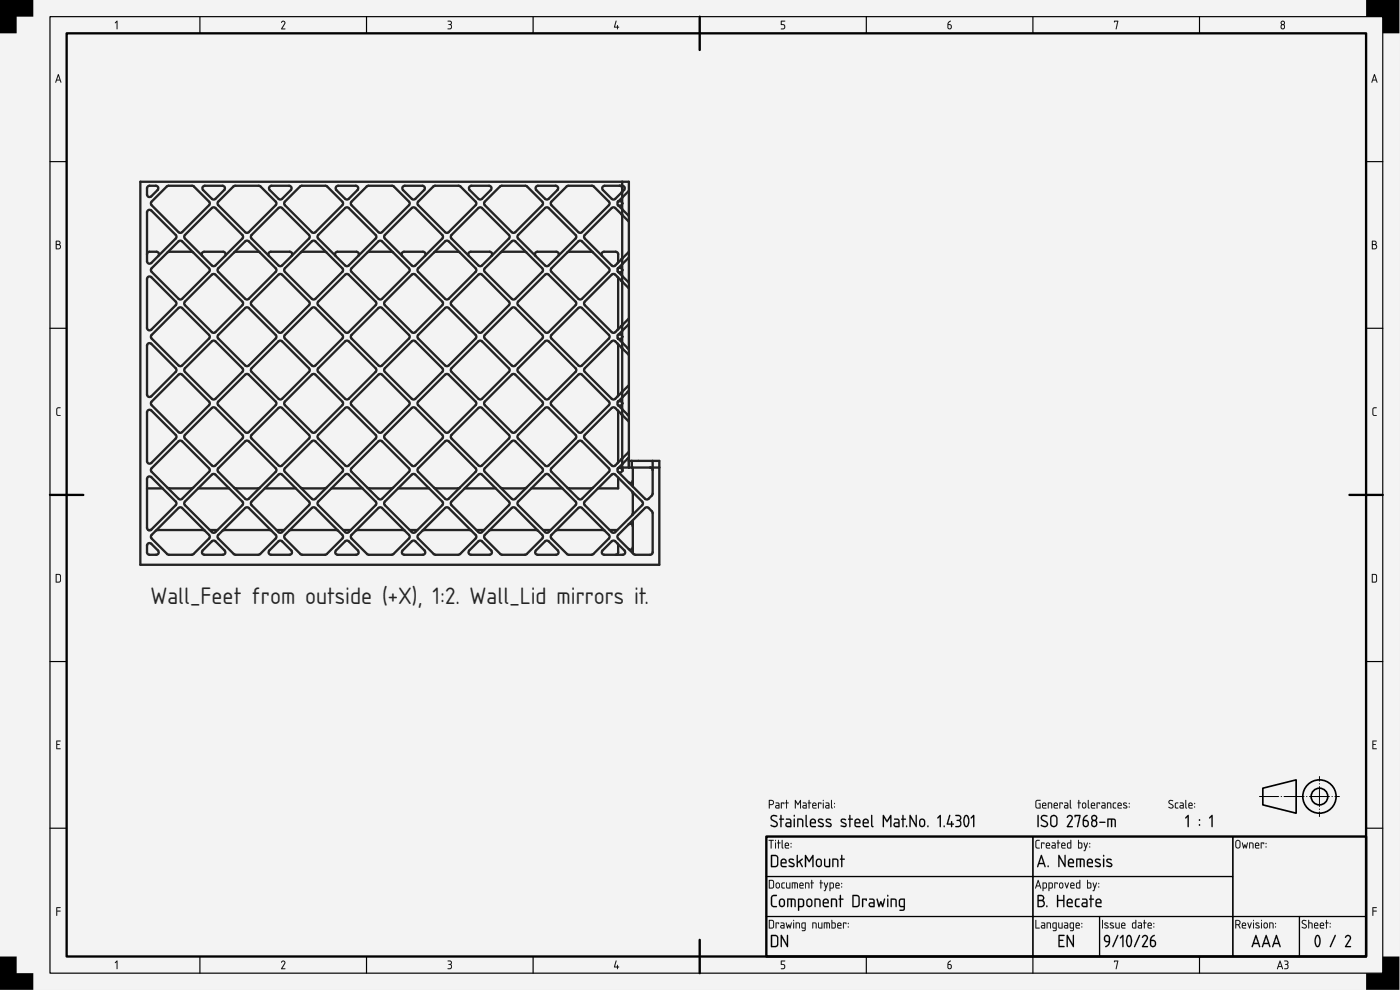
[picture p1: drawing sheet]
<svg xmlns="http://www.w3.org/2000/svg" width="420mm" height="297mm" viewBox="0 0 420 297" stroke-linecap="round" stroke-linejoin="round" font-family="sans-serif">
<defs><g id="words">
<text font-size="6.7" fill="#212529" x="45.2" y="181.2">Wall_Feet from outside (+X), 1:2. Wall_Lid mirrors it.</text>
</g></defs>
<path d="M0 0h420v297h-420z" fill-rule="evenodd" fill="#f1f3f5"/>
<g fill="#000">
<path d="M0 0h10v5h-5v5h-5zM35 6.3l.3 .1-.2 2.4-.1-2.2-.3 .4-.2-.1zM84.5 6.5a.64 .64 0 0 1 .9-.2 .64 .64 0 0 1 .1 .9l-.8 1.4h.8l.1 .2h-1.2l.9-1.7a.44 .44 0 0 0-.2-.6 .44 .44 0 0 0-.6 .4zM134.4 6.2h.1a.73 .73 0 0 1 .9 .2 .73 .73 0 0 1-.1 1 .78 .78 0 0 1 .2 1.1 .78 .78 0 0 1-1.1 .1 .66 .66 0 0 0 1-.5 .66 .66 0 0 0-.8-.7 .52 .52 0 0 0 .6-.2 .52 .52 0 0 0-.1-.7l-.7-.1zM184.8 6.2l.2 .2-.5 1.6h.7l.1-.5 .1 .5 .4 .2-.4 .1-.1 .5-.1-.5-.9-.1zM234.4 6.3h1.2l-1 .2v.8a.8 .8 0 0 1 1 .5 .8 .8 0 0 1-.6 1l-.6-.1 .6-.1a.54 .54 0 0 0 .4-.6 .54 .54 0 0 0-.5-.5h-.5zM334.4 6.2l1.2 .1-.6 2.5 .3-2.3h-.7l-.2 .2zM410 0h10v10h-5v-5h-5zM17.1 122.4l1-.2v.2l-.9 .3-.1 1.5 .3 .3h.7l.1 .3h-.9l-.4-.4v-1.6zM412.1 122.4l1-.2v.2l-.9 .3-.1 1.5 .3 .3h.6l.1 .3h-.8l-.4-.4v-1.6zM16.9 222.2h1.3l-.2 .3h-.9v.7l.8 .2-.8 .1v1h1l.1 .3h-1.3zM411.9 222.2h1.2l-.1 .3h-.9v.7l.8 .2-.8 .1v1h.9l.1 .3h-1.2z"/>
<path d="M16.9 272.2l1.3 .1-1 .1v.8l1 .2-1 .1-.2 1.3zM411.9 272.2l1.3 .1-1.1 .1v.8l1.1 .2-1.1 .1-.1 1.3zM0 287h5v5h5v5h-10zM35 288.3l.3 .1-.2 2.4-.1-2.2-.3 .4-.2-.2zM84.5 288.4a.64 .64 0 0 1 .9-.1 .64 .64 0 0 1 .1 .9l-.8 1.4h.8l.1 .2h-1.2l.9-1.7a.44 .44 0 0 0-.2-.7 .44 .44 0 0 0-.6 .4zM134.4 288.2h.1a.73 .73 0 0 1 .9 .2 .73 .73 0 0 1-.1 1 .78 .78 0 0 1 .2 1.1 .78 .78 0 0 1-1.1 .1 .66 .66 0 0 0 1-.5 .66 .66 0 0 0-.8-.7 .52 .52 0 0 0 .6-.3 .52 .52 0 0 0-.1-.6l-.7-.1zM184.8 288.2l.2 .1-.5 1.7h.7l.1-.5 .1 .5 .4 .2-.4 .1-.1 .5-.1-.5-.9-.1zM234.4 288.2l1.2 .1-1 .2v.7a.8 .8 0 0 1 1 .6 .8 .8 0 0 1-.6 1l-.6-.1 .6-.2a.54 .54 0 0 0 .4-.5 .54 .54 0 0 0-.5-.5h-.5zM334.4 288.2l1.2 .1-.6 2.5 .3-2.3h-.7l-.2 .2zM415 287h5v10h-10v-5h5z"/>
<path d="M0 0h420v297h-420zM0 0v297h420v-297z"/>
<path d="M35 6.3l.3 .1-.2 2.4-.1-2.2-.3 .4-.2-.1zM35 6.3l-.5 .6 .5-.3 .1 2.2 .1-2.4z"/>
<path d="M84.5 6.4l.7-.2 .4 .4-.1 .6-.8 1.4 1 .1-1.3 .1 .9-1.7a.43 .43 0 0 0-.3-.6 .43 .43 0 0 0-.5 .4l-.2-.2zM84.5 6.5l-.1 .3 .6-.4 .4 .5-1 1.9h1.2l-.1-.2h-.8l.8-1.4a.63 .63 0 0 0-.1-.8 .63 .63 0 0 0-.9 .1z"/>
<path d="M134.4 6.2l1 .2a.62 .62 0 0 1-.1 1h.1a.84 .84 0 0 1 .1 1.2 .84 .84 0 0 1-1.2 .1l1-.3a.6 .6 0 0 0 0-.7 .6 .6 0 0 0-.7-.2v-.1a.59 .59 0 0 0 .7-.8l-.9-.2zM134.4 6.3v.1l.9 .2v.5l-.7 .3 .7 .2a.68 .68 0 0 1-.1 .9 .68 .68 0 0 1-.8 .1 .77 .77 0 0 0 1.1-.1 .77 .77 0 0 0-.2-1.1 .73 .73 0 0 0 .1-1 .73 .73 0 0 0-1-.1z"/>
<path d="M184.8 6.2l.2 .2-.5 1.6h.7l.1-.5 .1 .5 .4 .2-.4 .1-.1 .5-.1-.5-1-.1zM184.8 6.2l-.5 2 .9 .1 .1 .5 .1-.5 .4-.1-.4-.2v-.4h-.2v.4h-.7l.5-1.6z"/>
<path d="M234.4 6.2l1.3 .1-1.1 .2v.8a.83 .83 0 0 1 1 .3 .83 .83 0 0 1-.1 1l-.5 .2-.7-.1 .7-.2a.52 .52 0 0 0 .4-.5 .52 .52 0 0 0-.5-.5h-.5zM234.4 6.3v1.2l.9 .1 .1 .6-.2 .3-.8 .2 .6 .1a.79 .79 0 0 0 .6-1 .79 .79 0 0 0-1-.5v-.9l1-.1z"/>
<path d="M284.6 6.6l.7-.3-.7 1a.74 .74 0 0 1 1 .2 .74 .74 0 0 1-.2 1 .74 .74 0 0 1-1-.1v-1.3zM284.6 7.5v.7a.4 .4 0 0 0 .4 .4 .4 .4 0 0 0 .4-.4l-.1-.6z"/>
<path d="M284.6 6.6l.8-.4-.8 1 .7 .1 .3 .4v.7l-.5 .4-.4-.1-.3-.3v-1.3zM284.6 6.6l-.2 .5v1.1a.7 .7 0 0 0 1 .4 .7 .7 0 0 0 .1-1.1l-.9-.2 .7-1zM284.6 7.5l.1 1 .6-.1a.59 .59 0 0 0-.3-.9zM284.6 7.5l.7 .1a.51 .51 0 0 1 .1 .7 .51 .51 0 0 1-.7 .2z"/>
<path d="M334.3 6.2l1.3 .1-.6 2.5-.2-.1 .5-2.2h-.7l-.2 .2zM334.4 6.3v.4l.1-.2h.9l-.4 2.3 .6-2.5z"/>
<path d="M384.5 8a.5 .5 0 0 0 1 0 .5 .5 0 0 0-1 0zM384.6 6.9a.4 .4 0 0 0 .8 0 .4 .4 0 0 0-.8 0zM384.6 6.4a.65 .65 0 0 1 .9 .1 .65 .65 0 0 1-.1 .9 .76 .76 0 0 1 .2 1.1 .76 .76 0 0 1-1.2 0 .76 .76 0 0 1 .2-1.1l-.3-.6z"/>
<path d="M384.5 8a.5 .5 0 0 0 1 0 .5 .5 0 0 0-1 0zM384.5 8a.51 .51 0 0 1 1 0 .51 .51 0 0 1-1 0zM384.6 6.9a.4 .4 0 0 0 .8 0 .4 .4 0 0 0-.8 0zM384.6 6.9a.41 .41 0 0 1 .8 0 .41 .41 0 0 1-.8 0zM384.6 6.3a.66 .66 0 0 1 .9 .1 .66 .66 0 0 1-.1 1l.2 .3v.6l-.6 .5-.7-.4 .1-.7 .2-.3a.62 .62 0 0 1 0-1zM384.5 6.5l-.1 .3a.65 .65 0 0 1 0 1.1 .71 .71 0 0 0 .5 .8 .71 .71 0 0 0 .8-.4 .71 .71 0 0 0-.4-.9 .66 .66 0 0 0 0-1.1l-.5-.1z"/>
<path d="M17.4 22.2l.2 .1 .8 2.3-.1 .2-.3-.7h-1l-.2 .7-.2-.1zM17.4 22.3l-.8 2.4h.2l.2-.6h1l.3 .7zM17.5 22.7l-.4 1.2h.8zM17.5 22.7l.4 1.2h-.8z"/>
<path d="M17.4 22.2l.2 .1 .8 2.3-.1 .2-.3-.7h-1l-.2 .7-.2-.1zM17.5 22.7l-.4 1.2h.8z"/>
<path d="M412.4 22.2l.2 .1 .8 2.3-.1 .2-.3-.7h-1l-.2 .7-.2-.1zM412.4 22.3l-.8 2.4h.2l.2-.6h1l.3 .7zM412.5 22.7l-.4 1.2h.8zM412.5 22.7l.4 1.2h-.8z"/>
<path d="M412.4 22.2l.2 .1 .8 2.3-.1 .2-.3-.7h-1l-.2 .7-.2-.1zM412.5 22.7l-.4 1.2h.8z"/>
<path d="M16.8 72.3l.6-.1a.65 .65 0 0 1 .7 .4 .65 .65 0 0 1-.2 .8 .77 .77 0 0 1 .4 .8 .77 .77 0 0 1-.7 .6h-.8zM17 73.5v1.1h.5a.52 .52 0 0 0 .5-.6 .52 .52 0 0 0-.5-.5zM17 72.5v.8h.5a.39 .39 0 0 0 .4-.4 .39 .39 0 0 0-.4-.4z"/>
<path d="M16.8 72.2h.6a.66 .66 0 0 1 .7 .4 .66 .66 0 0 1-.2 .8 .78 .78 0 0 1 .4 .8 .78 .78 0 0 1-.7 .6h-.8zM16.8 72.3v2.4l.8 .1a.76 .76 0 0 0 .7-.6 .76 .76 0 0 0-.4-.8l.2-.5-.2-.6zM17 73.5v1.1l.5-.1a.5 .5 0 0 0 .5-.5 .5 .5 0 0 0-.5-.5zM17 73.5l.9 .2a.53 .53 0 0 1 .1 .6 .53 .53 0 0 1-.5 .3h-.5zM17 72.5v.8l.5-.1a.37 .37 0 0 0 .4-.3 .37 .37 0 0 0-.4-.4zM17 72.5h.5a.41 .41 0 0 1 .4 .4 .41 .41 0 0 1-.4 .4h-.5z"/>
<path d="M411.8 72.3l.6-.1a.65 .65 0 0 1 .7 .4 .65 .65 0 0 1-.2 .8 .77 .77 0 0 1 .4 .8 .77 .77 0 0 1-.7 .6h-.8zM412 73.5v1.1h.5a.52 .52 0 0 0 .5-.6 .52 .52 0 0 0-.5-.5zM412 72.5v.8h.5a.39 .39 0 0 0 .4-.4 .39 .39 0 0 0-.4-.4z"/>
<path d="M411.8 72.2h.6a.66 .66 0 0 1 .7 .4 .66 .66 0 0 1-.2 .8 .78 .78 0 0 1 .4 .8 .78 .78 0 0 1-.7 .6h-.9zM411.8 72.3v2.4l.8 .1a.76 .76 0 0 0 .7-.6 .76 .76 0 0 0-.4-.8l.2-.5-.2-.6zM412 73.5v1.1l.5-.1a.5 .5 0 0 0 .5-.5 .5 .5 0 0 0-.5-.5zM412 73.5l.9 .2a.53 .53 0 0 1 .1 .6 .53 .53 0 0 1-.5 .3h-.5zM412 72.5v.8l.5-.1a.37 .37 0 0 0 .4-.3 .37 .37 0 0 0-.4-.4zM412 72.5h.5a.41 .41 0 0 1 .4 .4 .41 .41 0 0 1-.4 .4h-.5z"/>
<path d="M17.1 122.4l1.1-.2v.2l-.9 .2-.1 1.6 .1 .2 .9 .2v.2h-.9l-.4-.3v-1.7zM17.1 122.4l-.2 .4v1.6l.4 .3h.8v-.1l-.7-.1-.3-.3 .1-1.5 .9-.3v-.2z"/>
<path d="M412.1 122.4l1-.2v.2l-.9 .2v1.6v.2l1 .2v.2h-.9l-.4-.3v-1.7zM412.1 122.4l-.2 .4v1.6l.4 .3h.8l-.1-.1-.7-.1-.2-.3v-1.5l1-.3v-.2z"/>
<path d="M17 172.5v2h.8l.2-.4v-1.4l-.2-.2zM16.8 172.2h1l.5 .5v1.6l-.5 .5h-1z"/>
<path d="M17 172.5v2h.8l.2-.4v-1.4l-.2-.2zM17 172.4l.8 .1 .2 .2v1.4l-.2 .4-.8 .1zM16.8 172.2h1l.5 .5v1.7l-.5 .4h-1.1zM16.8 172.3v2.4h1.1l.4-.5-.1-1.7-.4-.2z"/>
<path d="M412 172.5v2h.8l.2-.4v-1.4l-.2-.2zM411.7 172.2h1.1l.4 .5v1.6l-.4 .5h-1.1z"/>
<path d="M412 172.5v2h.8l.2-.4v-1.4l-.2-.2zM411.9 172.4l.9 .1 .2 .2v1.4l-.2 .4-.9 .1zM411.7 172.2h1.1l.5 .5v1.7l-.5 .4h-1.1zM411.8 172.3v2.4h1.1l.3-.5v-1.7l-.4-.2z"/>
<path d="M16.9 222.2h1.3l-.2 .3h-.9v.7l.8 .2-.8 .1v1h1l.1 .3h-1.3zM16.9 222.2v2.5h1.2v-.1h-1v-1.1l.8-.1-.8-.1v-.9h.9l.1-.2z"/>
<path d="M411.9 222.2h1.2l-.1 .3h-.9v.7l.8 .2-.8 .1v1h.9l.1 .3h-1.2zM411.9 222.2v2.5h1.2l-.1-.1h-.9v-1.1l.8-.1-.8-.1v-.9h.9l.1-.2z"/>
<path d="M230.7 252l1.5 .1-.6 .1-.2 2.4-.1-2.4h-.6zM230.7 252v.2h.6l.1 2.4 .1-2.4 .7-.1zM232.6 252.8l.3 .1-.1 1.7zM232.7 252.8l.1 1.8 .1-1.7zM232.6 252.2a.2 .2 0 0 1 .4 0 .2 .2 0 0 1-.4 0zM232.7 252l.1 .3zM233.5 252l.3 .1-.1 .7 .6 .1-.6 .1-.1 1.6-.1-1.6-.3-.1 .3-.1zM233.5 252.1v.7l-.2 .1 .2 .1 .1 1.6 .1-1.6 .5-.1-.5-.1v-.7zM234.6 252l.3 .1v2l.2 .4-.1 .1-.4-.4zM234.7 252.1l-.1 2.1 .4 .4-.2-2.5zM235.9 253.2l-.1 .4h.7l-.2-.5zM235.8 253.2l.5-.1 .3 .5h-.9zM235.7 252.9a.65 .65 0 0 1 .9 0 .65 .65 0 0 1 .1 .9h-.9l.1 .5 .9 .2-.8 .1a1.08 1.08 0 0 1-.3-1.7zM235.7 253l-.2 .4 .2 1 1.1 .1v-.1l-.9-.1-.2-.3v-.2h1.1l-.2-.8-.4-.2zM237.3 254h.2v.3h-.2zM237.3 254l.2 .2zM237.3 252.9h.2v.3h-.2zM237.3 253l.2 .2z"/>
<path d="M230.7 252l1.5 .1-.6 .1-.2 2.4-.1-2.4h-.6zM232.7 252.8l.2 .1-.1 1.7zM232.6 252.2a.2 .2 0 0 1 .4 0 .2 .2 0 0 1-.4 0zM233.5 252l.2 .1v.7l.6 .1-.6 .1-.1 1.6-.1-1.6-.3-.1 .3-.1zM234.6 252l.3 .1 .1 2.5-.4-.4zM235.9 253.2l-.1 .4h.7l-.2-.5zM235.7 252.9a.64 .64 0 0 1 .9 0 .64 .64 0 0 1 .1 .9h-.9l.1 .5 .9 .2-.8 .1a1.06 1.06 0 0 1-.3-1.7zM237.3 254h.2v.3h-.2zM237.3 252.9h.2v.3h-.2z"/>
<path d="M231 240.3v1h.6a.52 .52 0 0 0 .4-.6 .52 .52 0 0 0-.5-.4zM230.8 240h.7a.77 .77 0 0 1 .8 .8 .77 .77 0 0 1-.7 .8h-.6v.8l-.2 .1zM233 241.9l.1 .4h.6v-.5zM232.8 240.8h.8l.3 .5v1.2l-.8 .1a.52 .52 0 0 1-.5-.5 .52 .52 0 0 1 .5-.5h.6l-.1-.4-.8-.2zM234.4 240.8l1 .1-.1 .4-.2-.3h-.5l-.1 1.6zM236 240l.2 .1v.7l.5 .1-.5 .1-.1 1.6-.2-1.6-.2-.1 .2-.1zM238.6 240l.9 1.2 .8-1.2v2.5l-.2-.1v-1.8l-.6 1-.7-1v1.8l-.2 .2zM241.1 241.9l.1 .4h.6v-.5zM241 240.8h.8l.3 .5v1.2l-.8 .1a.52 .52 0 0 1-.5-.5 .52 .52 0 0 1 .5-.5h.5v-.4l-.8-.2zM242.7 240l.2 .1v.7l.6 .1-.6 .1-.1 1.6-.1-1.6-.3-.1 .3-.1zM244.1 241.2l-.1 .4h.8l-.2-.5zM244 240.9a.64 .64 0 0 1 .8 0 .64 .64 0 0 1 .1 .9h-.9l.1 .5 .9 .2-.7 .1a1.06 1.06 0 0 1-.3-1.7zM245.5 240.8l1 .1-.1 .4-.1-.3h-.6l-.1 1.6zM247 240.8l.2 .1-.1 1.7zM246.9 240.2a.2 .2 0 0 1 .4 0 .2 .2 0 0 1-.4 0zM248 241.9v.4h.7v-.5zM247.8 240.8h.8l.3 .5v1.2l-.8 .1a.52 .52 0 0 1-.5-.5 .52 .52 0 0 1 .5-.5h.6l-.1-.4-.8-.2zM249.4 240l.3 .1 .1 2.5-.4-.4zM250.4 242h.2v.3h-.2zM250.4 240.9h.2v.3h-.2z"/>
<path d="M231 240.3v1h.6a.51 .51 0 0 0 .4-.6 .51 .51 0 0 0-.5-.4zM231 240.2h.5a.54 .54 0 0 1 .6 .5 .54 .54 0 0 1-.5 .6h-.6zM230.8 240h1l.3 .3a.78 .78 0 0 1 .1 .8 .78 .78 0 0 1-.6 .5h-.6v.8l-.2 .2zM230.8 240.1v2.4l.2-.1v-.9h.8l.3-.3a.75 .75 0 0 0-.6-1.2zM233 241.9l.1 .4h.6v-.5zM232.9 241.9l.8-.1v.6l-.7-.1zM232.8 240.8h.8l.3 .5v1.3h-.8a.54 .54 0 0 1-.5-.5 .54 .54 0 0 1 .5-.6l.6 .1-.1-.4-.8-.2zM232.8 240.8v.2l.9 .2v.4h-.6a.5 .5 0 0 0-.5 .5 .5 .5 0 0 0 .5 .5l.8-.1v-1.2l-.3-.5zM234.4 240.8l1 .1-.1 .4-.2-.3h-.5l-.1 1.6zM234.4 240.8l.1 1.8 .1-1.6h.6l.1 .3 .1-.4zM235.9 240l.3 .1v.7l.5 .1-.5 .1-.1 1.6-.2-1.6-.2-.1 .2-.1zM236 240.1l-.1 .7-.2 .1 .2 .1 .2 1.6 .1-1.6 .5-.1-.5-.1v-.7zM238.6 240l.2 .1 .7 1.1 .6-1.1 .3-.1v2.6l-.3-.2v-1.8l-.6 1-.7-1v1.8l-.2 .2zM238.6 240.1v2.4l.2-.1v-1.9l.7 1 .6-1v1.9l.2 .1v-2.4l-.8 1.1zM241.1 241.9l.1 .4h.6v-.5zM241.1 241.9l.8-.1v.6l-.8-.1zM241 240.8h.8l.3 .5v1.3h-.8a.54 .54 0 0 1-.5-.5 .54 .54 0 0 1 .5-.6l.5 .1v-.4l-.8-.2zM241 240.8v.2l.8 .2 .1 .4h-.6a.5 .5 0 0 0-.5 .5 .5 .5 0 0 0 .5 .5l.7-.1 .1-1.2-.3-.5zM242.7 240l.2 .1v.7l.6 .1-.6 .1-.1 1.6-.1-1.6-.3-.1 .3-.1zM242.7 240.1v.7l-.3 .1 .3 .1 .1 1.6 .1-1.6 .5-.1-.5-.1v-.7zM244.1 241.2l-.1 .4h.8l-.2-.5zM244.1 241.2l.5-.1 .2 .5h-.8zM244 240.9a.66 .66 0 0 1 .9 0 .66 .66 0 0 1 0 .9h-.9l.1 .5 1 .2-.8 .1a1.08 1.08 0 0 1-.3-1.7zM244 241l-.2 .4 .1 1 1.1 .1v-.1l-.9-.1-.1-.3v-.2h1l-.1-.8-.5-.2zM245.5 240.8l1 .1-.1 .4-.1-.3h-.6l-.1 1.6zM245.5 240.8l.1 1.8 .1-1.6h.6l.1 .3 .1-.4zM247 240.8l.2 .1-.1 1.7zM247 240.8l.1 1.8 .1-1.7zM246.9 240.2a.2 .2 0 0 1 .4 0 .2 .2 0 0 1-.4 0zM247 240l.2 .3zM248 241.9l.1 .4h.6v-.5zM247.9 241.9l.8-.1v.6l-.7-.1zM247.8 240.8h.8l.3 .5v1.3h-.8a.54 .54 0 0 1-.5-.5 .54 .54 0 0 1 .5-.6l.6 .1-.1-.4-.8-.2zM247.8 240.8v.2l.9 .2v.4h-.6a.5 .5 0 0 0-.5 .5 .5 .5 0 0 0 .5 .5l.8-.1v-1.2l-.3-.5zM249.4 240l.3 .1v2l.2 .4-.1 .1-.4-.4zM249.4 240.1v2.1l.4 .4-.2-2.5zM250.4 242h.2v.3h-.2zM250.4 242l.1 .2zM250.4 240.9h.2v.3h-.2zM250.4 241l.2 .2z"/>
<path d="M231.5 244.8l.4-.3 .9 .1 .4 .1v.3h-.2a.71 .71 0 0 0-1-.1 .71 .71 0 0 0-.2 .9l1.1 .6a.93 .93 0 0 1 .2 1.6h.1a1.25 1.25 0 0 1-1.9-.5l1.4 .3 .4-.5-.2-.4-1.6-1-.1-.5zM231.5 244.8a.91 .91 0 0 0 .3 1.4l.9 .5a.64 .64 0 0 1 .3 1 .64 .64 0 0 1-1 .1l-.6-.3v.3a1.09 1.09 0 0 0 1.4 .4 1.09 1.09 0 0 0 .5-1.4l-1.6-1-.1-.4 .4-.5 1.2 .1a1.09 1.09 0 0 0-1.7-.2zM234.2 244.5l.4 .2v.9h.5l.2 .2-.7 .2v2l-.2 .2-.2-.2v-2l-.4-.2 .4-.2zM234.3 244.6l-.1 1-.3 .2 .3 .1 .2 2.3 .1-2.3 .8-.1-.8-.2v-.9zM236.2 247.2l-.1 .4 .2 .2h.8v-.7zM236.1 247.2l1.1-.2v.8l-1.1-.1zM235.9 245.6h1.1l.5 .6v1.9l-1.1 .1a.77 .77 0 0 1-.8-.8 .77 .77 0 0 1 .8-.7h.7v-.5l-1.2-.3zM235.9 245.7v.2l1.2 .3 .1 .5h-.8a.72 .72 0 0 0-.7 .7 .72 .72 0 0 0 .7 .8l1.1-.2v-1.8l-.5-.5zM238.2 245.6l.4 .2v2.2l-.2 .2-.2-.2zM238.3 245.7l.1 2.5 .1-2.4zM238.2 244.8a.26 .26 0 0 1 .5 0 .26 .26 0 0 1-.5 0zM238.3 244.6v.4h.2v-.4zM239.3 245.6h1.3l.5 .7v1.6l-.2 .3-.2-.3v-1.7l-1.1-.2v2l-.2 .2a3.7 3.7 0 0 1-.1-2.6zM239.3 245.7v2.4l.3-.1v-2.1h.8l.3 .3 .2 1.9 .1-.9a1.11 1.11 0 0 0-.6-1.6zM241.8 244.5l.3 .2v2.9l.3 .3a.39 .39 0 0 1-.5 .3 .39 .39 0 0 1-.2-.6zM241.8 244.6v3l.1 .4 .4 .2 .2-.2-.4-.4v-2.9zM243.5 246.2l-.1 .5h1.1a.55 .55 0 0 0-.3-.6 .55 .55 0 0 0-.6 .1zM243.5 246.2l.8-.2 .3 .7h-1.2zM243.3 245.8h.1a.93 .93 0 0 1 1.2 0 .93 .93 0 0 1 .1 1.3h-1.3l.2 .7h1.1l.2 .2-.2 .2h-.9a.92 .92 0 0 1-.8-1.2l.1-.8zM243.4 245.9l-.3 .6 .2 1.5 .5 .2 1-.1v-.2l-1.2-.1-.2-.4v-.4h1.4l-.1-1.1-.7-.3zM245.6 245.8l.1-.1a.87 .87 0 0 1 1.4 .4h-.2a.55 .55 0 0 0-.6-.2 .55 .55 0 0 0-.4 .5l1 .5a.68 .68 0 0 1 .4 .9 .68 .68 0 0 1-.9 .4l-1-.4 .2-.2 1.1 .2 .2-.3-1.3-.8-.2-.5zM245.6 245.8l-.1 .4 .1 .5 1.4 .8-.3 .3-1.2-.1a1.35 1.35 0 0 0 1.5 .4 .61 .61 0 0 0 .3-.6 .61 .61 0 0 0-.4-.5l-1.1-.6a.53 .53 0 0 1 .4-.5 .53 .53 0 0 1 .6 .2h.2v-.3l-.9-.2zM247.9 245.8l.2-.1a.87 .87 0 0 1 1.3 .4h-.2a.55 .55 0 0 0-.6-.2 .55 .55 0 0 0-.4 .5l1 .5a.68 .68 0 0 1 .4 .9 .68 .68 0 0 1-.9 .4l-.9-.4 .1-.2 1.1 .2 .2-.3-1.3-.8-.1-.5zM248 245.8l-.2 .4 .2 .5 1.3 .8-.3 .3-1.2-.1a1.35 1.35 0 0 0 1.5 .4 .61 .61 0 0 0 .3-.6 .61 .61 0 0 0-.4-.5l-1-.6a.53 .53 0 0 1 .3-.5 .53 .53 0 0 1 .6 .2h.3l-.1-.3-.9-.2zM252.4 245.8l.2-.1a.87 .87 0 0 1 1.3 .4h-.2a.55 .55 0 0 0-.6-.2 .55 .55 0 0 0-.4 .5l1 .5a.68 .68 0 0 1 .4 .9 .68 .68 0 0 1-.9 .4l-.9-.4 .1-.2 1.1 .2 .2-.3-1.3-.8-.1-.5zM252.5 245.8l-.2 .4 .2 .5 1.3 .8-.3 .3-1.2-.1a1.35 1.35 0 0 0 1.5 .4 .61 .61 0 0 0 .3-.6 .61 .61 0 0 0-.4-.5l-1-.6a.53 .53 0 0 1 .3-.5 .53 .53 0 0 1 .6 .2h.3l-.1-.3-.9-.2zM254.9 244.5l.4 .2-.1 .9h.6l.2 .2-.8 .2 .1 2-.2 .2-.2-.2v-2l-.4-.2 .4-.2zM254.9 244.6v1l-.4 .2 .4 .1 .2 2.3 .1-2.3 .8-.1-.8-.2v-.9zM256.9 246.2l-.1 .5h1.1a.55 .55 0 0 0-.3-.6 .55 .55 0 0 0-.7 .1zM256.9 246.2l.8-.2 .2 .7h-1.1zM256.7 245.8a.94 .94 0 0 1 1.3 0 .94 .94 0 0 1 .1 1.3h-1.3l.2 .7h1l.3 .2-.3 .2h-.9a.92 .92 0 0 1-.7-1.2v-.8zM256.8 245.9l-.4 .6 .2 1.5 .5 .2 1.1-.1v-.2l-1.3-.1-.1-.4v-.4h1.4l-.2-1.1-.7-.3zM259.4 246.2l-.1 .5h1.1a.55 .55 0 0 0-.3-.6 .55 .55 0 0 0-.7 .1zM259.4 246.2l.8-.2 .2 .7h-1.2zM259.2 245.8a.93 .93 0 0 1 1.3 0 .93 .93 0 0 1 .1 1.3h-1.3l.1 .7h1.1l.3 .2-.3 .2h-.9a.92 .92 0 0 1-.7-1.2v-.8zM259.2 245.9l-.3 .6 .2 1.5 .5 .2 1.1-.1v-.2l-1.3-.1-.2-.4v-.4h1.5l-.2-1.1-.7-.3zM261.5 244.5l.3 .2v2.9l.3 .3a.39 .39 0 0 1-.5 .3 .39 .39 0 0 1-.2-.6zM261.5 244.6l-.1 3 .2 .4 .4 .2 .1-.2-.3-.4v-2.9zM265 244.5l.3 .1 .9 1.6 1-1.6 .3-.1v3.6l-.4-.2v-2.6l-.9 1.4-.9-1.4v2.7l-.3 .2zM265 244.6v3.5l.3-.1v-2.8l.9 1.5 1-1.5v2.7l.3 .2v-3.5h-.3l-1 1.6-.9-1.6zM268.6 247.2l-.1 .4 .2 .2h.9v-.7zM268.6 247.2l1-.2v.8l-1-.1zM268.4 245.6h1.1l.5 .6v1.9l-1.2 .1a.77 .77 0 0 1-.7-.8 .77 .77 0 0 1 .8-.7h.7v-.5l-1.2-.3zM268.4 245.7v.2l1.2 .3v.5h-.7a.72 .72 0 0 0-.7 .7 .72 .72 0 0 0 .6 .8l1.1-.2v-1.8l-.4-.5zM270.8 244.5l.4 .2v.9h.5l.2 .2-.7 .2v2l-.2 .2-.2-.2v-2l-.4-.2 .4-.2zM270.9 244.6l-.1 1-.3 .2 .3 .1 .2 2.3 .1-2.3 .8-.1-.8-.2v-.9zM271.9 247.7h.3v.4h-.3zM272 247.7v.4h.2v-.3zM273 244.5l.3 .1 1.5 2.7v-2.6l.3-.2v3.6h-.3l-1.5-2.7v2.6l-.3 .1zM273 244.6v3.5l.3-.1v-2.7l1.5 2.7 .3 .1v-3.5l-.3 .1v2.7l-1.5-2.8zM276.4 246.1l-.2 1.2 .2 .4a.56 .56 0 0 0 .9-.5l-.2-1.1zM276.4 246.1l.4-.2 .5 .3v1l-.2 .5a.57 .57 0 0 1-.6 .1 .57 .57 0 0 1-.3-.5zM276.2 245.8a.92 .92 0 0 1 .9-.2 .92 .92 0 0 1 .6 .8l-.1 1.1-.4 .6h-.9l-.5-.8a1.38 1.38 0 0 1 .4-1.5zM276.2 245.8l-.3 .4v1.1a.89 .89 0 0 0 .8 .8 .89 .89 0 0 0 .9-.8v-1.1l-.2-.3-.7-.3zM278.3 247.7h.3v.4h-.3zM278.4 247.7v.4h.2v-.3zM282 244.6l.4 .1v3.3l-.2 .2-.2-.2v-2.9l-.5 .5-.2-.2zM282 244.6l-.7 .9 .7-.4a5.2 5.2 0 0 0 .2 3.1l.1-3.5zM283.2 247.7h.3v.4h-.3zM283.2 247.7v.4h.3v-.3zM284.9 244.5l.3 .2-.7 2.4h.9l.2-.8 .2 .8 .5 .2-.5 .1-.2 .8-.2-.8-1.1 .1-.2-.2zM284.9 244.5l-.8 2.8 1.3 .1 .2 .8 .1-.8 .6-.1-.6-.2v-.7h-.2l-.1 .7h-.9l.7-2.4zM286.7 244.5h1.2l.4 .3a.88 .88 0 0 1-.2 1.4l.1-.1a1.2 1.2 0 0 1 .2 1.7 1.2 1.2 0 0 1-1.7 .2l1.3-.4a.83 .83 0 0 0 .1-1 .83 .83 0 0 0-1-.3v-.3a.7 .7 0 0 0 .8-.1 .7 .7 0 0 0 .1-.9l-1.3-.2zM286.8 244.6v.2h.8a.56 .56 0 0 1 .6 .4 .56 .56 0 0 1-.2 .6l-.9 .3 .9 .4a.9 .9 0 0 1 0 1.2 .9 .9 0 0 1-1.1 .2l-.2 .1a1.16 1.16 0 0 0 1.6-.2 1.16 1.16 0 0 0-.2-1.6 1.01 1.01 0 0 0 .2-1.4 1.01 1.01 0 0 0-1.4-.3zM289.9 244.9l-.4 1.4a1.22 1.22 0 0 0 .6 1.5l.4-1v-.9l-.3-.9zM289.8 244.9a1.25 1.25 0 0 1 .8 1.6 1.18 1.18 0 0 1-.7 1.3l-.5-1.5zM289.6 244.6l.4-.1 .5 .2 .4 1.2v.9a.95 .95 0 0 1-.3 1.1 .95 .95 0 0 1-1.1 0l-.4-1.7zM289.6 244.7l-.5 1.2v.7a1.3 1.3 0 0 0 1.1 1.5l.3-.2a2.96 2.96 0 0 0-.3-3.3zM292 244.6l.4 .1v3.3l-.2 .2-.2-.2 .1-2.9-.5 .5-.3-.2zM292 244.6l-.6 .9 .7-.4a5.2 5.2 0 0 0 .1 3.1l.2-3.5z"/>
<path d="M231.5 244.8a1.41 1.41 0 0 1 1.8 .1l-.3 .1a.73 .73 0 0 0-1-.1 .73 .73 0 0 0-.2 .9l1.1 .6a1.02 1.02 0 0 1 .3 1.5 1.02 1.02 0 0 1-1.6 .1l-.3-.3 .1-.2a.88 .88 0 0 0 1 .4 .88 .88 0 0 0 .6-.9l-1.6-1.1-.2-.5zM234.2 244.5l.4 .2v.9l.7 .2-.7 .2v2l-.2 .2-.2-.2v-2l-.4-.2 .4-.2zM236.1 247.2v.4l.2 .2h.8v-.7zM235.9 245.6h1.1l.5 .6v1.9l-1.1 .1a.74 .74 0 0 1-.7-.8 .74 .74 0 0 1 .7-.7h.7v-.5l-1.2-.3zM238.2 245.7l.4 .1v2.2l-.2 .2-.2-.2zM238.2 244.8a.25 .25 0 0 1 .5 0 .25 .25 0 0 1-.5 0zM239.3 245.6a1.44 1.44 0 0 1 1.8 .5v1.8l-.2 .3-.2-.3v-1.7l-.3-.2h-.8v2l-.2 .2-.2-.2zM241.8 244.6l.3 .1v2.9l.3 .3a.37 .37 0 0 1-.5 .3 .37 .37 0 0 1-.1-.6zM243.5 246.2l-.1 .5h1.1a.58 .58 0 0 0-.2-.7 .58 .58 0 0 0-.8 .2zM243.4 245.8a.92 .92 0 0 1 1.2 0 .92 .92 0 0 1 .1 1.3h-1.3l.2 .7 1.3 .2-1.1 .2a.89 .89 0 0 1-.8-1.2l.1-.8zM245.6 245.8a.97 .97 0 0 1 1.5 .3h-.2a.82 .82 0 0 0-1.1 .2l1.1 .6a.71 .71 0 0 1 .3 1 .71 .71 0 0 1-1 .2l-.7-.2 .2-.2a.65 .65 0 0 0 .7 .2 .65 .65 0 0 0 .5-.5l-1.3-.7-.2-.5zM248 245.8a.97 .97 0 0 1 1.4 .3h-.1a.82 .82 0 0 0-1.2 .2l1.1 .6a.71 .71 0 0 1 .3 1 .71 .71 0 0 1-1 .2l-.7-.2 .2-.2a.65 .65 0 0 0 .7 .2 .65 .65 0 0 0 .5-.5l-1.2-.7-.2-.5zM252.5 245.8a.97 .97 0 0 1 1.4 .3h-.1a.82 .82 0 0 0-1.2 .2l1.1 .6a.71 .71 0 0 1 .3 1 .71 .71 0 0 1-1 .2l-.7-.2 .2-.2a.65 .65 0 0 0 .7 .2 .65 .65 0 0 0 .5-.5l-1.2-.7-.2-.5zM254.9 244.5l.3 .2v.9l.8 .2-.8 .2v2l-.1 .2-.2-.2v-2l-.4-.2 .4-.2zM256.9 246.2l-.1 .5h1.1a.58 .58 0 0 0-.3-.7 .58 .58 0 0 0-.7 .2zM256.7 245.8a.92 .92 0 0 1 1.3 0 .92 .92 0 0 1 .1 1.3h-1.3l.1 .7 1.4 .2-1.2 .2a.89 .89 0 0 1-.7-1.2l.1-.8zM259.4 246.2l-.1 .5h1.1a.58 .58 0 0 0-.3-.7 .58 .58 0 0 0-.7 .2zM259.2 245.8a.92 .92 0 0 1 1.2 0 .92 .92 0 0 1 .2 1.3h-1.3l.1 .7 1.3 .2-1.1 .2a.89 .89 0 0 1-.7-1.2v-.8zM261.5 244.6l.3 .1v2.9l.3 .3a.37 .37 0 0 1-.5 .3 .37 .37 0 0 1-.2-.6zM265 244.6h.3l.9 1.6 1-1.6h.3v3.5l-.3-.2v-2.6l-1 1.4-.9-1.4v2.7l-.3 .1zM268.6 247.2l-.1 .4 .2 .2h.9v-.7zM268.4 245.6h1.1l.5 .6v1.9l-1.2 .1a.74 .74 0 0 1-.7-.8 .74 .74 0 0 1 .8-.7h.7v-.5l-1.2-.3zM270.9 244.5l.3 .2v.9l.7 .2-.7 .2v2l-.2 .2-.2-.2v-2l-.4-.2 .4-.2zM271.9 247.7h.3v.4h-.3zM273 244.5l.3 .1 1.5 2.7v-2.6l.3-.2v3.6l-.3-.1-1.5-2.6v2.6l-.3 .1zM276.4 246.1l-.2 1.2a.57 .57 0 0 0 .6 .5 .57 .57 0 0 0 .5-.6l-.2-1.1-.3-.2zM276.2 245.8a.92 .92 0 0 1 1.5 .6v.9a.91 .91 0 0 1-1 .9 .91 .91 0 0 1-.9-.9l.1-1.1zM278.3 247.7h.3v.4h-.3zM282 244.6l.4 .1v3.3l-.2 .2-.2-.2v-2.9l-.5 .5-.2-.2zM283.2 247.7h.3v.4h-.3zM284.9 244.5l.3 .2-.7 2.4h.9l.2-.8 .2 .8 .5 .2-.5 .1-.2 .8-.2-.8-1.3-.1zM286.7 244.5a1.07 1.07 0 0 1 1.5 .2 1.07 1.07 0 0 1-.1 1.5 1.18 1.18 0 0 1 .2 1.6 1.18 1.18 0 0 1-1.6 .2l.2-.2a.85 .85 0 0 0 1.3-.6 .85 .85 0 0 0-1.1-.9v-.3a.67 .67 0 0 0 .9-.2 .67 .67 0 0 0-.1-.9l-1.2-.1zM289.9 244.9l-.5 1.4 .4 1.5a1.13 1.13 0 0 0 .8-1.5 1.18 1.18 0 0 0-.7-1.4zM289.6 244.6a.84 .84 0 0 1 .9 .1 .84 .84 0 0 1 .3 .8l.1 1.1a1.29 1.29 0 0 1-1.1 1.6 2.82 2.82 0 0 1-.2-3.6zM292 244.6l.4 .1v3.3l-.2 .2-.2-.2v-2.9l-.5 .5-.2-.2z"/>
<path d="M231.7 256.9v2.9a1.14 1.14 0 0 0 1.5-.4v-2.2l-.4-.3zM231.4 256.6l1.5-.1 .6 .7v2.4l-.6 .6-1.5-.1zM234.7 258.2l-.1 .5h1.1a.58 .58 0 0 0-.2-.7 .58 .58 0 0 0-.8 .2zM234.6 257.8a.92 .92 0 0 1 1.2 0 .92 .92 0 0 1 .1 1.3h-1.3l.2 .7 1.3 .2-1.1 .2a.89 .89 0 0 1-.7-1.2v-.8zM236.8 257.8a.97 .97 0 0 1 1.5 .3h-.2a.82 .82 0 0 0-1.1 .2l1.1 .6a.71 .71 0 0 1 .3 1 .71 .71 0 0 1-1 .2l-.7-.2 .2-.2a.65 .65 0 0 0 .7 .2 .65 .65 0 0 0 .5-.5l-1.3-.7-.1-.5zM239.1 256.6l.4 .1v1.9l1.4-.9v.2l-.7 .6 .7 1.6h-.3l-.7-1.4-.4 .3-.1 1.1h-.2zM241.6 256.6h.3l.9 1.6 1-1.6h.3v3.5l-.3-.2v-2.6l-.9 1.4-1-1.4v2.7l-.3 .1zM245.4 258.1l-.2 1.2a.57 .57 0 0 0 .6 .5 .57 .57 0 0 0 .5-.6l-.2-1.1-.3-.2zM245.2 257.8a.92 .92 0 0 1 1.5 .6v.9a.91 .91 0 0 1-.9 .9 .91 .91 0 0 1-1-.9l.1-1.1zM247.4 257.7l.3 .1v1.8l.3 .2h.8v-2l.2-.2 .1 .2v2.3l-1.1 .1a.84 .84 0 0 1-.7-1.2zM249.8 257.6a1.44 1.44 0 0 1 1.8 .5v1.8l-.2 .3-.1-.3-.1-1.7-.3-.2h-.8v2l-.1 .2-.2-.2zM252.5 256.5l.3 .2v.9l.7 .2-.7 .2v2l-.2 .2-.2-.2v-2l-.3-.2 .3-.2z"/>
<path d="M231.7 256.9v2.9a1.12 1.12 0 0 0 1.5-.4v-2.2l-.4-.3zM231.7 256.8l1.1 .1 .4 .2v2.2a.93 .93 0 0 1-1.4 .6zM231.4 256.5h1.5l.7 .6v2.5l-.7 .6h-1.5zM231.4 256.6v3.5h1.5l.6-.6v-2.3l-.6-.6zM234.7 258.2l-.1 .5h1.1a.55 .55 0 0 0-.2-.6 .55 .55 0 0 0-.7 .1zM234.7 258.2l.8-.2 .3 .7h-1.2zM234.6 257.8a.93 .93 0 0 1 1.2 0 .93 .93 0 0 1 .1 1.3h-1.3l.2 .7h1.1l.2 .2-.2 .2h-.9a.92 .92 0 0 1-.8-1.2l.1-.8zM234.6 257.9l-.3 .6 .2 1.5 .5 .2 1-.1v-.2l-1.2-.1-.2-.4v-.4h1.4l-.1-1.1-.7-.3zM236.8 257.8l.2-.1a.87 .87 0 0 1 1.3 .4h-.2a.55 .55 0 0 0-.6-.2 .55 .55 0 0 0-.4 .5l1 .5a.68 .68 0 0 1 .4 .9 .68 .68 0 0 1-.9 .4l-1-.4 .2-.2 1.1 .2 .2-.3-1.3-.8-.2-.5zM236.8 257.8l-.1 .4 .1 .5 1.4 .8-.3 .3-1.2-.1a1.35 1.35 0 0 0 1.5 .4 .61 .61 0 0 0 .3-.6 .61 .61 0 0 0-.4-.5l-1.1-.6a.53 .53 0 0 1 .4-.5 .53 .53 0 0 1 .6 .2h.2v-.3l-.9-.2zM239.1 256.5l.4 .2v1.9l1.1-1h.3v.4l-.7 .5 .7 1.7-.3-.1-.7-1.4-.4 .3-.1 1.2h-.3zM239.2 256.6v3.5l.2-.1v-1l.5-.4 .7 1.5h.3l-.8-1.6 .8-.6v-.2h-.3l-1.2 .9v-1.9zM241.6 256.5l.3 .1 .9 1.6 1-1.6 .3-.1v3.6l-.3-.2v-2.6l-.9 1.4-1-1.4v2.7l-.3 .2zM241.6 256.6v3.5l.3-.1v-2.8l1 1.5 .9-1.5v2.7l.3 .2v-3.5h-.3l-1 1.6-.9-1.6zM245.4 258.1l-.2 1.2 .3 .4a.56 .56 0 0 0 .8-.5l-.2-1.1zM245.4 258.1l.4-.2 .5 .3 .1 1-.3 .5a.57 .57 0 0 1-.6 .1 .57 .57 0 0 1-.3-.5zM245.2 257.8a.94 .94 0 0 1 1.5 .6v1.1l-.5 .6h-.9l-.5-.8a1.38 1.38 0 0 1 .4-1.5zM245.2 257.8l-.3 .4v1.1a.89 .89 0 0 0 .9 .8 .89 .89 0 0 0 .8-.8v-1.1l-.2-.3-.7-.3zM247.3 257.6l.4 .2v1.8l1.1 .2v-2l.3-.1v2.5h-1.3l-.4-.4zM247.4 257.7l-.1 .1a2.43 2.43 0 0 0 .4 2.3h1.4v-2.3l-.1-.2-.2 .2v2.1h-.8l-.3-.3-.1-1.8zM249.8 257.6h1.3l.5 .7v1.6l-.2 .3-.2-.3v-1.7l-1.1-.2v2l-.1 .2a3.7 3.7 0 0 1-.2-2.6zM249.8 257.7v2.4l.3-.1v-2.1h.8l.4 .3 .1 1.9 .2-.9a1.11 1.11 0 0 0-.7-1.6zM252.5 256.5l.3 .2v.9h.6l.2 .2-.8 .2v2l-.2 .2-.2-.2v-2l-.4-.2 .4-.2zM252.5 256.6v1l-.4 .2 .4 .1 .1 2.3 .2-2.3 .7-.1-.7-.2v-.9z"/>
<path d="M310.9 252.2l1.1-.2v.2l-1 .3v1.4l.2 .4h.7l.1 .3h-.8l-.4-.4-.1-1.6zM312.5 252.8l1 .1-.2 .4-.1-.3h-.5l-.2 1.6zM314.2 253.2l-.1 .4h.8l-.2-.5zM314.1 252.9a.64 .64 0 0 1 .8 0 .64 .64 0 0 1 .1 .9h-.9l.1 .5 .9 .2-.7 .1a1.06 1.06 0 0 1-.3-1.7zM315.9 253.9l.1 .4h.6v-.5zM315.7 252.8h.8l.3 .5v1.2l-.8 .1a.52 .52 0 0 1-.5-.5 .52 .52 0 0 1 .5-.5h.6v-.4l-.9-.2zM317.4 252l.3 .1v.7l.5 .1-.5 .1-.2 1.6-.1-1.6-.2-.1 .2-.1zM318.8 253.2l-.1 .4h.8l-.2-.5zM318.7 252.9a.64 .64 0 0 1 .9 0 .64 .64 0 0 1 .1 .9h-1l.2 .5 .9 .2-.8 .1a1.06 1.06 0 0 1-.3-1.7zM320.6 253.1l-.1 .1a.71 .71 0 0 0 .5 1.1h.3v-1.3zM320.3 253l1-.2v-.7l.2-.1v2.6h-1l-.2-.3zM323.8 253v1.3h.5a.91 .91 0 0 0 .2-1.2zM323.6 252l.2 .1v.7h.7l.3 .3v1l-.3 .5-1-.1zM325.2 252.8l.3 .1 .3 1.2 .4-1.2h.3l-.9 2.5-.4-.2 .3-.1 .2-.6zM326.9 254h.2v.3h-.1zM327 252.9h.1l.1 .3h-.2z"/>
<path d="M310.9 252.2l1.1-.2v.2l-.9 .2-.1 1.5 .1 .3 .9 .2v.2h-.8l-.4-.3-.1-1.7zM311 252.2l-.2 .4v1.6l.4 .3h.8l-.1-.1-.7-.1-.2-.4v-1.4l1-.3v-.2zM312.5 252.8l1 .1-.2 .4-.1-.3h-.5l-.2 1.6zM312.5 252.8v1.8l.2-1.6h.5l.1 .3 .1-.4zM314.2 253.2l-.1 .4h.8l-.2-.5zM314.2 253.2l.5-.1 .2 .5h-.8zM314.1 252.9a.66 .66 0 0 1 .9 0 .66 .66 0 0 1 0 .9h-.9l.1 .5 1 .2-.8 .1a1.08 1.08 0 0 1-.3-1.7zM314.1 253l-.2 .4 .1 1 1.1 .1v-.1l-.9-.1-.1-.3v-.2h1l-.1-.8-.5-.2zM315.9 253.9l.1 .4h.6v-.5zM315.8 253.9l.8-.1v.6l-.7-.1zM315.7 252.8h.8l.3 .5v1.3h-.8a.54 .54 0 0 1-.5-.5 .54 .54 0 0 1 .5-.6l.6 .1-.1-.4-.8-.2zM315.7 252.8v.2l.9 .2v.4h-.6a.5 .5 0 0 0-.4 .5 .5 .5 0 0 0 .4 .5l.8-.1v-1.2l-.3-.5zM317.4 252l.3 .1v.7l.5 .1-.5 .1-.2 1.6-.1-1.6-.3-.1 .3-.1zM317.5 252.1l-.1 .7-.2 .1 .2 .1 .1 1.6 .1-1.6 .6-.1-.6-.1v-.7zM318.8 253.2l-.1 .4h.8l-.2-.5zM318.8 253.2l.5-.1 .2 .5h-.8zM318.7 252.9a.65 .65 0 0 1 .9 0 .65 .65 0 0 1 .1 .9h-1l.2 .5 .9 .2-.8 .1a1.08 1.08 0 0 1-.3-1.7zM318.7 253l-.2 .4 .1 1 1.1 .1v-.1l-.9-.1-.1-.3v-.2h1l-.1-.8-.5-.2zM320.6 253.1l-.1 .1a.7 .7 0 0 0 .5 1.1h.3v-1.3zM320.6 253h.7v1.4h-.5a.78 .78 0 0 1-.2-1.4zM320.3 252.9l1-.1-.1-.7 .3-.1v2.6l-1.1-.1-.2-.4zM320.4 253l-.1 1.3 .3 .2h.9v-2.5l-.2 .1v.7zM323.8 253v1.3h.6l.1-1.1zM323.8 253h.5a.85 .85 0 0 1 .3 1.2l-.8 .2zM323.6 252l.2 .1v.7h.7l.3 .3v1.2l-.3 .3-1-.1zM323.6 252v2.5h.9l.3-.4v-1l-.3-.3h-.7v-.7zM325.2 252.8l.3 .1 .3 1.2 .4-1.2h.3l-.9 2.5-.4-.2 .3-.1 .2-.6zM325.3 252.8l.4 1.7-.2 .6-.3 .1 .4 .2 .9-2.5h-.3l-.4 1.2zM326.9 254h.3v.3h-.3zM327 254l.1 .2zM326.9 252.9h.3v.3h-.3zM327 253l.1 .2z"/>
<path d="M311.4 244.6l.3 .1v3.3l-.2 .2-.1-.2zM312.6 244.8a1.41 1.41 0 0 1 1.8 .1l-.3 .1a.73 .73 0 0 0-1-.1 .73 .73 0 0 0-.2 .9l1.1 .6a1.02 1.02 0 0 1 .3 1.5 1.02 1.02 0 0 1-1.6 .1l-.3-.3 .1-.2a.88 .88 0 0 0 1 .4 .88 .88 0 0 0 .6-.9l-1.6-1.1-.2-.5zM315.8 245l-.3 .6v1.6a.75 .75 0 0 0 .8 .6 .75 .75 0 0 0 .7-.7v-1.5a.75 .75 0 0 0-.4-.7 .75 .75 0 0 0-.8 .1zM315.5 244.8a1.1 1.1 0 0 1 1.2-.2 1.1 1.1 0 0 1 .7 1v1.5a1.1 1.1 0 0 1-1.1 1.1 1.1 1.1 0 0 1-1.1-1.1v-1.8zM320.4 244.8a.92 .92 0 0 1 1.3-.1 .92 .92 0 0 1 .1 1.2l-1.2 1.9h1.2l.1 .4h-1.7l1.3-2.4a.63 .63 0 0 0-.3-.9 .63 .63 0 0 0-.9 .5l-.2-.2zM322.5 244.5h1.6l.2 .2-.9 3.5-.2-.2 .7-3.1h-1.1l-.2 .3zM325.4 245l1-.4v.2l-.9 .6-.2 .6a1.1 1.1 0 0 1 1.5 1 1.1 1.1 0 0 1-1.4 1.1l-.5-.7 .1-1.6zM325.3 246.3v1a.57 .57 0 0 0 .6 .5 .57 .57 0 0 0 .5-.5l-.1-.8zM327.7 247a.7 .7 0 0 0 1.4 0 .7 .7 0 0 0-1.4 0zM327.8 245.4a.6 .6 0 0 0 1.2 0 .6 .6 0 0 0-1.2 0zM327.8 244.7a.93 .93 0 0 1 1.3 .1 .93 .93 0 0 1-.2 1.4 1.09 1.09 0 0 1 .3 1.6 1.09 1.09 0 0 1-1.7 0 1.09 1.09 0 0 1 .3-1.6l-.3-.8zM330 246.6h1.6l.2 .1-1.7 .2zM332.4 245.6h.1a2.46 2.46 0 0 1 2.3 .3v2.2l-.3-.1-.1-1.9-.6-.1v2l-.2 .2-.2-.2v-2h-.7v2l-.2 .2-.2-.2z"/>
<path d="M311.4 244.5l.4 .2v3.3l-.3 .2-.2-.2zM311.4 244.6v3.4l.1 .2 .2-.2v-3.3zM312.6 244.8l.4-.3 .9 .1 .4 .1v.3h-.2a.71 .71 0 0 0-1-.1 .71 .71 0 0 0-.2 .9l1.1 .6a.93 .93 0 0 1 .2 1.6h.1a1.25 1.25 0 0 1-1.9-.5l1.4 .3 .4-.5-.2-.4-1.6-1-.1-.5zM312.6 244.8a.91 .91 0 0 0 .3 1.4l.9 .5a.64 .64 0 0 1 .3 1 .64 .64 0 0 1-1 .1l-.6-.3v.3a1.09 1.09 0 0 0 1.4 .4 1.09 1.09 0 0 0 .5-1.4l-1.6-1-.1-.4 .4-.5 1.2 .1a1.09 1.09 0 0 0-1.7-.2zM315.8 245.1l-.3 .5 .1 1.7 .2 .3 .6 .2 .6-.5v-1.9l-.6-.5zM315.7 245a.78 .78 0 0 1 .9-.1 .78 .78 0 0 1 .4 .7v1.5a.77 .77 0 0 1-.7 .8 .77 .77 0 0 1-.8-.7v-1.6zM315.5 244.8a1.11 1.11 0 0 1 1.2-.2 1.11 1.11 0 0 1 .7 1v1.5a1.13 1.13 0 0 1-1.1 1.1 1.13 1.13 0 0 1-1.2-1.1l.1-1.8zM315.5 244.8l-.3 .7v1.6l.3 .8a1.18 1.18 0 0 0 1.5 0l.3-.8-.1-2-.7-.5zM320.4 244.8l.1-.1a.87 .87 0 0 1 1.3 .2l.1 .9-1.3 2h1.2l.1 .4h-1.7v-.3l1.3-2.1a.58 .58 0 0 0-.3-.9 .58 .58 0 0 0-.8 .5l-.3-.2zM320.4 244.8l-.2 .4 .3 .1a.56 .56 0 0 1 .4-.5 .56 .56 0 0 1 .6 .2l.1 .6-1.4 2.5h1.7l-.1-.2h-1.2l1.2-2a.94 .94 0 0 0-.5-1.3zM322.5 244.5h1.6l.2 .2-.9 3.5-.2-.2 .7-3.1h-1.1l-.2 .3-.2-.2zM322.5 244.6l.1 .6 .2-.4h1.1l-.7 3.2 .2 .2 .9-3.5zM325.3 245l.8-.5h.3v.3a1.49 1.49 0 0 0-1.1 1.2h.8l.6 .5 .1 .9-.3 .6a.89 .89 0 0 1-1.3-.1l-.3-.3v-1.5zM325.4 245l-.4 .8v1.6a.96 .96 0 0 0 1.3 .7 .96 .96 0 0 0 .4-1.4 1.16 1.16 0 0 0-1.4-.7l.2-.6 .8-.6v-.2zM325.3 246.3l.2 1.4h.8a.84 .84 0 0 0-.4-1.3zM325.3 246.3l1 .2a.74 .74 0 0 1 .2 1 .74 .74 0 0 1-1 .2zM328 246.5l-.1 1 .3 .3 .6-.1v-1.2zM327.6 247a.75 .75 0 0 1 1.5 0 .75 .75 0 0 1-1.5 0zM327.8 245.4a.55 .55 0 0 0 1.1 0 .55 .55 0 0 0-1.1 0zM327.8 245.4a.6 .6 0 0 1 1.2 0 .6 .6 0 0 1-1.2 0zM327.8 244.7a.94 .94 0 0 1 1.3 .1 .94 .94 0 0 1-.2 1.4l.4 .4v.9l-.3 .5-.6 .2-.5-.1-.4-.5v-1l.3-.4a.89 .89 0 0 1 0-1.5zM327.6 244.9l-.1 .8 .4 .5a1.03 1.03 0 0 0-.3 1.5 1.03 1.03 0 0 0 1.5 0l.1-1.1-.3-.4a.94 .94 0 0 0-.1-1.6l-.6-.1zM329.9 246.6l1.7-.1 .2 .2-.2 .2h-1.5zM330 246.6l.1 .3 1.6-.2-.1-.1zM332.4 245.6h1.7l.6 .2a3 3 0 0 1 .2 2.3l-.4-.1-.1-1.9-.6-.1v2l-.2 .2-.2-.2v-2h-.7v2l-.4 .1zM332.4 245.6v2.5l.2-.1v-2.1h.8v2.1l.2 .1 .2-2.2 .6 .1 .2 2 .2 .1a2.99 2.99 0 0 0-.2-2.3z"/>
<path d="M310.9 240.2l1.4-.2-.2 .3h-.8l-.3 .4v1.2l.2 .4h.8v-1l-.4-.1 .7-.1v1.5h-1.1l-.4-.3-.1-1.7zM311 240.2l-.2 .4v1.7l.5 .3 .9-.1 .1-1.4-.6 .1 .4 .1v1.1l-.9-.1-.2-.4v-1.2l.2-.4 .9-.1 .1-.2zM313.1 241.2l-.1 .4h.8l-.2-.5zM313.1 241.2l.5-.1 .2 .5h-.8zM313 240.9a.65 .65 0 0 1 .8 0 .65 .65 0 0 1 .1 .9h-.9l.1 .5 .9 .2-.7 .1a1.08 1.08 0 0 1-.3-1.7zM313 241l-.2 .4 .1 1 1.1 .1v-.1l-.9-.1-.1-.3v-.2h1l-.1-.8-.5-.2zM314.5 240.8l1.1 .1 .1 1.6-.2-.1-.1-1.3-.7-.1v1.4l-.2 .2zM314.5 240.8v1.7l.2-.1v-1.4l.8 .1v1.3l.2 .1a1.33 1.33 0 0 0-.4-1.7zM316.5 241.2v.4h.7l-.2-.5zM316.5 241.2l.5-.1 .3 .5h-.9zM316.4 240.9a.65 .65 0 0 1 .9 0 .65 .65 0 0 1 .1 .9h-.9l.1 .5 .9 .2-.8 .1a1.08 1.08 0 0 1-.3-1.7zM316.4 241l-.2 .4 .1 1 1.1 .1v-.1l-.8-.1-.2-.3v-.2h1l-.1-.8-.4-.2zM318 240.8l1 .1-.1 .4-.2-.3h-.5l-.1 1.6zM318 240.8l.1 1.8 .1-1.6h.5l.2 .3v-.4zM319.6 241.9l.1 .4h.6v-.5zM319.6 241.9l.8-.1v.6l-.8-.1zM319.5 240.8h.8l.3 .5v1.3h-.8a.54 .54 0 0 1-.5-.5 .54 .54 0 0 1 .5-.6l.5 .1v-.4l-.8-.2zM319.5 240.8v.2l.8 .2 .1 .4h-.6a.5 .5 0 0 0-.5 .5 .5 .5 0 0 0 .5 .5l.7-.1 .1-1.2-.3-.5zM321.1 240l.2 .1v2l.3 .4-.1 .1-.4-.4zM321.1 240.1v2.1l.4 .4-.2-2.5zM323.7 240l.2 .1v.7l.5 .1-.5 .1-.1 1.6-.2-1.6-.2-.1 .2-.1zM323.7 240.1v.7l-.3 .1 .3 .1 .1 1.6 .1-1.6 .5-.1-.5-.1v-.7zM325.1 241.1l-.1 1 .5 .2 .2-.2v-.8l-.2-.2zM325.1 241.1l.4-.1 .2 .3 .1 .8-.3 .2-.5-.2zM324.9 240.9h.1a.64 .64 0 0 1 .6-.1 .64 .64 0 0 1 .4 .6l-.1 .9-.4 .3-.5-.1-.3-.6zM325 240.9l-.3 1a.62 .62 0 0 0 .7 .7 .62 .62 0 0 0 .6-.6l-.2-1zM326.5 240l.2 .1v2l.3 .4-.1 .1-.4-.4zM326.5 240.1v2.1l.4 .4-.2-2.5zM327.7 241.2l-.1 .4h.8l-.2-.5zM327.7 241.2l.5-.1 .2 .5h-.8zM327.6 240.9a.65 .65 0 0 1 .9 0 .65 .65 0 0 1 0 .9h-.9l.2 .5 .9 .2-.8 .1a1.08 1.08 0 0 1-.3-1.7zM327.6 241l-.2 .4 .1 1 1.1 .1v-.1l-.9-.1-.1-.3v-.2h1l-.1-.8-.5-.2zM329.1 240.8l1.1 .1-.2 .4-.1-.3h-.5l-.2 1.6zM329.2 240.8v1.8l.1-1.6h.6l.1 .3 .1-.4zM330.8 241.9l.1 .4h.6v-.5zM330.8 241.9l.7-.1v.6l-.7-.1zM330.6 240.8h.9l.3 .5v1.3h-.8a.54 .54 0 0 1-.5-.5 .54 .54 0 0 1 .5-.6l.5 .1v-.4l-.9-.2zM330.7 240.8v.2l.8 .2v.4h-.5a.5 .5 0 0 0-.5 .5 .5 .5 0 0 0 .5 .5l.7-.1 .1-1.2-.3-.5zM332.2 240.8l1.2 .1 .1 1.6-.3-.1v-1.3l-.7-.1v1.4l-.3 .2zM332.3 240.8v1.7l.1-.1v-1.4l.8 .1 .1 1.3 .2 .1a1.33 1.33 0 0 0-.5-1.7zM334.1 240.9l.9-.1v.2h-.5a.77 .77 0 0 0 0 1.3l.5 .2a.66 .66 0 0 1-.8 0 .66 .66 0 0 1-.3-.8zM334.1 240.9l-.1 1.4 .4 .3 .5-.1-.1-.1a.74 .74 0 0 1-.7-.5 .74 .74 0 0 1 .2-.9l.7-.1zM335.7 241.2l-.1 .4h.8l-.2-.5zM335.7 241.2l.5-.1 .2 .5h-.8zM335.6 240.9a.65 .65 0 0 1 .9 0 .65 .65 0 0 1 0 .9h-.9l.1 .5 1 .2-.8 .1a1.08 1.08 0 0 1-.3-1.7zM335.6 241l-.2 .4 .1 1 1.1 .1v-.1l-.9-.1-.1-.3v-.2h1l-.1-.8-.5-.2zM337.2 240.9a.62 .62 0 0 1 1 .2l-.7-.1-.2 .2 .8 .5a.48 .48 0 0 1 .2 .7 .48 .48 0 0 1-.6 .2l-.6-.2v-.2l.8 .1 .2-.2-.9-.6zM337.2 240.9v.6l.9 .6-.2 .2-.7-.1-.1 .2 1 .1 .2-.5-.9-.6a.32 .32 0 0 1 .2-.4 .32 .32 0 0 1 .4 .1l.1-.2zM338.8 242h.2v.3h-.2zM338.8 242l.2 .2zM338.8 240.9h.2v.3h-.2zM338.8 241l.2 .2z"/>
<path d="M310.9 240.2l1.4-.2-.2 .2-.9 .1-.2 .4v1.2l.2 .4h.8v-1l-.3-.1 .6-.1v1.4l-1 .1-.5-.3-.1-1.7zM313.1 241.2l-.1 .4h.8l-.2-.5zM313 240.9a.64 .64 0 0 1 .8 0 .64 .64 0 0 1 .1 .9h-.9l.1 .5 .9 .2-.7 .1a1.06 1.06 0 0 1-.3-1.7zM314.5 240.8a.87 .87 0 0 1 1 .1 .87 .87 0 0 1 .3 1l-.2 .7-.1-1.4-.8-.2v1.4l-.2 .1zM316.5 241.2v.4h.7l-.2-.5zM316.4 240.9a.64 .64 0 0 1 .9 0 .64 .64 0 0 1 .1 .9h-.9l.1 .5 .9 .2-.8 .1a1.06 1.06 0 0 1-.3-1.7zM318 240.8l1 .1-.1 .4-.2-.3h-.5l-.1 1.6zM319.6 241.9l.1 .4h.6v-.5zM319.5 240.8h.8l.3 .5v1.2l-.8 .1a.52 .52 0 0 1-.5-.5 .52 .52 0 0 1 .5-.5h.5v-.4l-.8-.2zM321.1 240l.2 .1 .2 2.5-.4-.4zM323.7 240l.2 .1v.7l.5 .1-.5 .1-.1 1.6-.2-1.6-.2-.1 .2-.1zM325.1 241.1l-.1 .9a.4 .4 0 0 0 .4 .3 .4 .4 0 0 0 .4-.4l-.2-.8zM325 240.9a.64 .64 0 0 1 1 .5v.6a.64 .64 0 0 1-.6 .6 .64 .64 0 0 1-.7-.7zM326.5 240l.2 .1 .2 2.5-.4-.4zM327.7 241.2l-.1 .4h.8l-.2-.5zM327.6 240.9a.64 .64 0 0 1 .9 0 .64 .64 0 0 1 0 .9h-.9l.1 .5 1 .2-.8 .1a1.06 1.06 0 0 1-.3-1.7zM329.1 240.8l1 .1-.1 .4-.1-.3h-.5l-.2 1.6zM330.8 241.9l.1 .4h.6v-.5zM330.7 240.8h.8l.3 .5-.1 1.2-.7 .1a.52 .52 0 0 1-.5-.5 .52 .52 0 0 1 .5-.5h.5v-.4l-.8-.2zM332.3 240.8a.87 .87 0 0 1 1 .1 .87 .87 0 0 1 .2 1l-.1 .7-.2-1.4-.7-.2v1.4l-.2 .1zM334.1 240.9l.7-.1 .1 .2a.52 .52 0 0 0-.6 0 .52 .52 0 0 0-.1 .6v.6l.8 .3a.65 .65 0 0 1-.8 0 .65 .65 0 0 1-.3-.8zM335.7 241.2l-.1 .4h.8l-.2-.5zM335.6 240.9a.64 .64 0 0 1 .8 0 .64 .64 0 0 1 .1 .9h-.9l.1 .5 1 .2-.8 .1a1.06 1.06 0 0 1-.3-1.7zM337.2 240.9a.5 .5 0 0 1 .5-.2 .5 .5 0 0 1 .4 .5l-.6-.2-.2 .2 .8 .5a.55 .55 0 0 1-.1 .9 .55 .55 0 0 1-.8-.4l.6 .1 .3-.2-.9-.6zM338.8 242h.2v.3h-.2zM338.8 240.9h.2v.3h-.2z"/>
<path d="M312.4 256.5l.3 .1 1.1 3.3-.2 .3-.4-.9h-1.3l-.4 .9-.3-.2zM312.4 256.6l-1.1 3.4h.3l.2-.8h1.4l.4 1 .2-.3-1.1-3.3zM312.5 257.3l-.5 1.6h1.1zM312.5 257.2l.6 1.7h-1.2zM314.4 259.7h.3v.4h-.3zM314.4 259.7v.4h.3v-.3zM317.6 256.5l.4 .1 1.5 2.7-.1-2.6 .4-.2v3.6h-.4l-1.4-2.7v2.6l-.4 .1zM317.7 256.6v3.5l.2-.1v-2.7l1.6 2.7 .2 .1v-3.5l-.2 .1v2.7l-1.5-2.8zM321 258.2l-.1 .5h1.1a.55 .55 0 0 0-.3-.6 .55 .55 0 0 0-.7 .1zM321 258.2l.8-.2 .2 .7h-1.2zM320.8 257.8a.93 .93 0 0 1 1.3 0 .93 .93 0 0 1 .1 1.3h-1.3l.1 .7h1.1l.3 .2-.3 .2h-.9a.92 .92 0 0 1-.7-1.2v-.8zM320.8 257.9l-.3 .6 .2 1.5 .5 .2 1.1-.1v-.2l-1.3-.1-.2-.4v-.4h1.5l-.2-1.1-.7-.3zM323 257.6h1.8l.5 .2a3 3 0 0 1 .2 2.3l-.3-.1-.1-1.9-.7-.1 .1 2-.2 .2-.3-.2 .1-2h-.8v2l-.3 .1zM323 257.6v2.5l.3-.1v-2.1h.8v2.1l.2 .1 .1-2.2 .7 .1 .1 2 .3 .1a2.99 2.99 0 0 0-.2-2.3zM326.7 258.2l-.2 .5h1.1a.55 .55 0 0 0-.2-.6 .55 .55 0 0 0-.7 .1zM326.6 258.2l.8-.2 .3 .7h-1.2zM326.5 257.8a.93 .93 0 0 1 1.3 0 .93 .93 0 0 1 0 1.3h-1.3l.2 .7h1.1l.2 .2-.2 .2h-.9a.92 .92 0 0 1-.7-1.2v-.8zM326.5 257.9l-.3 .6 .2 1.5 .5 .2 1.1-.1v-.2l-1.3-.1-.2-.4v-.4h1.5l-.2-1.1-.7-.3zM328.7 257.8l.2-.1a.87 .87 0 0 1 1.3 .4h-.2a.55 .55 0 0 0-.6-.2 .55 .55 0 0 0-.4 .5l1 .5a.68 .68 0 0 1 .4 .9 .68 .68 0 0 1-.9 .4l-.9-.4 .1-.2 1.1 .2 .2-.3-1.3-.8-.1-.5zM328.8 257.8l-.2 .4 .2 .5 1.3 .8-.3 .3-1.2-.1a1.35 1.35 0 0 0 1.5 .4 .61 .61 0 0 0 .3-.6 .61 .61 0 0 0-.4-.5l-1-.6a.53 .53 0 0 1 .3-.5 .53 .53 0 0 1 .6 .2h.3l-.1-.3-.9-.2zM331.1 257.6l.3 .2v2.2l-.2 .2-.2-.2zM331.1 257.7l.1 2.5 .2-2.4zM331 256.8a.26 .26 0 0 1 .5 0 .26 .26 0 0 1-.5 0zM331.1 256.6v.4h.2v-.4zM332.2 257.8l.1-.1a.87 .87 0 0 1 1.3 .4h-.2a.55 .55 0 0 0-.6-.2 .55 .55 0 0 0-.4 .5l1 .5a.68 .68 0 0 1 .4 .9 .68 .68 0 0 1-.9 .4l-.9-.4 .2-.2 1.1 .2 .2-.3-1.3-.8-.2-.5zM332.2 257.8l-.2 .4 .2 .5 1.3 .8-.2 .3-1.2-.1a1.35 1.35 0 0 0 1.5 .4h-.1a.61 .61 0 0 0 .3-.6 .61 .61 0 0 0-.4-.5l-1-.6a.53 .53 0 0 1 .3-.5 .53 .53 0 0 1 .6 .2h.3l-.1-.3-.8-.2z"/>
<path d="M312.4 256.5l.3 .1 1.1 3.3-.2 .3-.4-.9h-1.3l-.4 .9-.3-.2zM312.5 257.2l-.5 1.7h1.1zM314.4 259.7h.3v.4h-.3zM317.6 256.5l.4 .1 1.5 2.7v-2.6l.3-.2v3.6l-.3-.1-1.5-2.6v2.6l-.4 .1zM321 258.2l-.1 .5h1.1a.58 .58 0 0 0-.3-.7 .58 .58 0 0 0-.7 .2zM320.8 257.8a.92 .92 0 0 1 1.2 0 .92 .92 0 0 1 .2 1.3h-1.3l.1 .7 1.3 .2-1.1 .2a.89 .89 0 0 1-.7-1.2v-.8zM323 257.6h.2a2.46 2.46 0 0 1 2.2 .3l.1 2.2-.3-.1-.1-1.9-.7-.1v2l-.1 .2-.2-.2v-2h-.8v2l-.2 .2-.1-.2zM326.7 258.2l-.2 .5h1.2a.58 .58 0 0 0-.3-.7 .58 .58 0 0 0-.7 .2zM326.5 257.8a.92 .92 0 0 1 1.2 0 .92 .92 0 0 1 .1 1.3h-1.3l.2 .7 1.3 .2-1.1 .2a.89 .89 0 0 1-.7-1.2v-.8zM328.8 257.8a.97 .97 0 0 1 1.4 .3h-.1a.82 .82 0 0 0-1.2 .2l1.1 .6a.71 .71 0 0 1 .3 1 .71 .71 0 0 1-1 .2l-.7-.2 .2-.2a.65 .65 0 0 0 .7 .2 .65 .65 0 0 0 .5-.5l-1.2-.7-.2-.5zM331.1 257.7l.3 .1v2.2l-.2 .2-.2-.2zM331 256.8a.25 .25 0 0 1 .5 0 .25 .25 0 0 1-.5 0zM332.2 257.8a.97 .97 0 0 1 1.4 .3h-.1a.82 .82 0 0 0-1.1 .2l1 .6a.71 .71 0 0 1 .3 1 .71 .71 0 0 1-1 .2l-.7-.2 .3-.2a.65 .65 0 0 0 .6 .2 .65 .65 0 0 0 .5-.5l-1.2-.7-.2-.5z"/>
<path d="M350.8 240.2l.5-.2 .8 .2a.41 .41 0 0 1-.4 .2 .41 .41 0 0 1-.4-.1l-.3 .1v.4l1.2 .9-.2 .7a.89 .89 0 0 1-1.3-.3l1 .2 .2-.4-1.2-1zM350.9 240.2l-.2 .7 1 .7a.43 .43 0 0 1 .2 .6 .43 .43 0 0 1-.6 .1l-.5-.2v.2a.74 .74 0 0 0 1.1 .2 .74 .74 0 0 0-.1-1.2l-.8-.4-.1-.4 .2-.2 .9 .1v-.2l-.7-.2zM352.7 240.9l.9-.1v.2h-.4a.77 .77 0 0 0-.1 1.3l.5 .2a.66 .66 0 0 1-.8 0 .66 .66 0 0 1-.2-.8zM352.7 240.9l-.1 1.4 .5 .3 .5-.1-.1-.1a.74 .74 0 0 1-.7-.5 .74 .74 0 0 1 .2-.9l.6-.1zM354.3 241.9l.1 .4h.6v-.5zM354.3 241.9l.7-.1v.6l-.7-.1zM354.1 240.8h.9l.3 .5-.1 1.3h-.7a.54 .54 0 0 1-.6-.5 .54 .54 0 0 1 .6-.6l.5 .1v-.4l-.9-.2zM354.1 240.8v.2l.9 .2v.4h-.5a.5 .5 0 0 0-.5 .5 .5 .5 0 0 0 .5 .5l.7-.1v-1.2l-.2-.5zM355.8 240l.2 .1v2l.3 .4-.2 .1-.4-.4zM355.8 240.1v2.1l.3 .4-.1-2.5zM357 241.2l-.1 .4h.8l-.2-.5zM357 241.2l.5-.1 .2 .5h-.8zM356.8 240.9a.66 .66 0 0 1 .9 0 .66 .66 0 0 1 .1 .9h-.9l.1 .5 .9 .2-.8 .1a1.08 1.08 0 0 1-.3-1.7zM356.9 241l-.2 .4 .1 1 1.1 .1v-.1l-.9-.1-.1-.3v-.2h1l-.1-.8-.5-.2zM358.4 242h.2v.3h-.2zM358.4 242l.2 .2zM358.4 240.9h.2v.3h-.2zM358.4 241l.2 .2z"/>
<path d="M350.8 240.2l.2-.1a.75 .75 0 0 1 1 .3h-.1a.49 .49 0 0 0-.8-.1 .49 .49 0 0 0 .1 .7l.6 .3a.73 .73 0 0 1 0 1.2 .73 .73 0 0 1-1.1-.4h.1a.54 .54 0 0 0 .8 .3 .54 .54 0 0 0 .2-.7l-1-.6-.1-.4zM352.7 240.9l.8-.1 .1 .2a.52 .52 0 0 0-.6 0 .52 .52 0 0 0-.2 .6l.1 .6 .7 .3a.65 .65 0 0 1-.8 0 .65 .65 0 0 1-.2-.8zM354.3 241.9l.1 .4h.6v-.5zM354.1 240.8h.9l.3 .5-.1 1.2-.7 .1a.52 .52 0 0 1-.5-.5 .52 .52 0 0 1 .5-.5h.5v-.4l-.9-.2zM355.8 240l.2 .1 .1 2.5-.4-.4zM357 241.2l-.1 .4h.8l-.2-.5zM356.9 240.9a.64 .64 0 0 1 .8 0 .64 .64 0 0 1 .1 .9h-.9l.1 .5 .9 .2-.8 .1a1.06 1.06 0 0 1-.2-1.7zM358.4 242h.2v.3h-.2zM358.4 240.9h.2v.3h-.2z"/>
<path d="M356.4 244.6l.4 .1v3.3l-.2 .2-.2-.2v-2.9l-.5 .5-.3-.2zM356.4 244.6l-.7 .9 .7-.4a5.2 5.2 0 0 0 .2 3.1l.1-3.5zM359.8 247.3l.4 .1-.1 .4-.3-.1zM359.9 247.3v.4h.2v-.4zM359.8 246a.26 .26 0 0 1 .5 0 .26 .26 0 0 1-.5 0zM359.9 245.9v.3h.2v-.3zM363.6 244.6l.4 .1v3.3l-.2 .2-.2-.2v-2.9l-.5 .5-.3-.2zM363.6 244.6l-.7 .9 .7-.4a5.2 5.2 0 0 0 .2 3.1l.1-3.5z"/>
<path d="M356.4 244.6l.4 .1v3.3l-.2 .2-.2-.2v-2.9l-.5 .5-.2-.2zM359.8 247.3h.3v.4h-.3zM359.8 245.8h.3v.4h-.3zM363.6 244.6l.3 .1v3.3l-.1 .2-.2-.2v-2.9l-.5 .5-.3-.2z"/>
<path d="M371.2 252.4l-.2 1.5a.52 .52 0 0 0 .5 .4 .52 .52 0 0 0 .5-.5v-1.3l-.5-.2zM371 252.2a.77 .77 0 0 1 .8-.1 .77 .77 0 0 1 .5 .7v1a.77 .77 0 0 1-.8 .8 .77 .77 0 0 1-.8-.7l.1-1.4zM372.7 252.8l.3 .1 .2 1.1 .4-.7 .4 .7 .3-1.1 .2-.1-.4 1.8-.5-.8-.5 .8zM374.9 252.8a.87 .87 0 0 1 1.1 .1 .87 .87 0 0 1 .2 1l-.1 .7-.2-1.4-.8-.2v1.4l-.2 .1zM377 253.2l-.1 .4h.8l-.2-.5zM376.9 252.9a.64 .64 0 0 1 .8 0 .64 .64 0 0 1 .1 .9h-.9l.1 .5 .9 .2-.8 .1a1.06 1.06 0 0 1-.2-1.7zM378.4 252.8l1 .1-.1 .4-.2-.3h-.5l-.1 1.6zM379.9 254h.2v.3h-.2zM379.9 252.9h.2v.3h-.2z"/>
<path d="M371.2 252.4l-.1 1.6 .6 .3 .3-.3v-1.4l-.3-.3zM371.2 252.4a.53 .53 0 0 1 .5-.1 .53 .53 0 0 1 .4 .5v1a.54 .54 0 0 1-.6 .6 .54 .54 0 0 1-.5-.5zM371 252.2a.78 .78 0 0 1 .8-.2 .78 .78 0 0 1 .5 .8v1a.79 .79 0 0 1-.8 .8 .79 .79 0 0 1-.8-.7l.1-1.4zM371 252.2l-.2 .5v1.3l.3 .5h.6l.5-.5v-1.4l-.5-.6zM372.7 252.8l.3 .1 .2 1.1 .4-.7 .4 .7 .3-1.1 .2-.1-.4 1.8-.2-.1-.3-.7-.2 .7-.3 .1zM372.8 252.8l.4 1.8 .4-.9 .5 .8 .4-1.7-.2 .1-.3 1.2-.4-.8-.4 .8zM374.9 252.8l1.2 .1 .1 1.6-.3-.1v-1.3l-.8-.1 .1 1.4-.3 .2zM374.9 252.8v1.7l.2-.1v-1.4l.8 .1 .1 1.3 .1 .1a1.33 1.33 0 0 0-.4-1.7zM377 253.2l-.1 .4h.8l-.2-.5zM377 253.2l.5-.1 .2 .5h-.8zM376.8 252.9a.66 .66 0 0 1 .9 0 .66 .66 0 0 1 .1 .9h-.9l.1 .5 .9 .2-.8 .1a1.08 1.08 0 0 1-.3-1.7zM376.9 253l-.2 .4 .1 1 1.1 .1v-.1l-.9-.1-.1-.3v-.2h1l-.1-.8-.5-.2zM378.4 252.8l1 .1-.1 .4-.2-.3h-.5l-.1 1.6zM378.4 252.8l.1 1.8 .1-1.6h.6l.1 .3 .1-.4zM379.8 254h.3v.3h-.3zM379.9 254l.1 .2zM379.8 252.9h.3v.3h-.3zM379.9 253l.1 .2z"/>
<path d="M16.9 272.2l1.3 .1-1 .1v.8l1 .2-1 .1-.2 1.3zM16.9 272.2l.1 2.6 .1-1.3 1.1-.1-1.1-.1v-.9l1.1-.1z"/>
<path d="M231 276.3v2h.8l.2-.4v-1.4l-.2-.2zM230.8 276h1l.5 .5v1.6l-.4 .5h-1.1zM232.8 276.8l1 .1-.1 .4-.1-.3h-.6l-.1 1.6zM234.5 277.9l.1 .4h.6v-.5zM234.3 276.8h.8l.3 .5v1.2l-.8 .1a.52 .52 0 0 1-.5-.5 .52 .52 0 0 1 .5-.5h.6v-.4l-.9-.2zM235.9 276.8l.2 .1 .3 1.1 .3-.7 .4 .7 .3-1.1 .2-.1-.4 1.8-.5-.8-.4 .8zM238.1 276.8l.2 .1-.1 1.7zM238 276.2a.2 .2 0 0 1 .4 0 .2 .2 0 0 1-.4 0zM238.8 276.8a.87 .87 0 0 1 1.1 .1 .87 .87 0 0 1 .2 1l-.1 .7-.2-1.4-.8-.2v1.4l-.2 .1zM240.8 277.1v1.1l.7 .1v-1.3zM240.7 276.9l1.1-.1v2.1a.65 .65 0 0 1-1.1 .3l.7-.1 .1-.5a.73 .73 0 0 1-.8-.1 .73 .73 0 0 1-.2-.8zM243.8 276.8a.87 .87 0 0 1 1.1 .1 .87 .87 0 0 1 .2 1l-.1 .7-.2-1.4-.8-.2v1.4l-.2 .1zM245.6 276.8l.2 .1v1.3l.2 .1h.6v-1.4h.2v1.7h-.8a1.3 1.3 0 0 1-.4-1.8zM247.3 276.8h.1a1.21 1.21 0 0 1 1.7 .5l-.2 1.3-.1-1.4-.5-.2-.1 1.6-.2-1.6h-.5l-.1 1.6zM249.8 277v1.3h.5a.91 .91 0 0 0 .2-1.2zM249.6 276l.2 .1v.7h.7l.3 .3v1l-.3 .4h-1zM251.6 277.2l-.1 .4h.8l-.2-.5zM251.5 276.9a.64 .64 0 0 1 .8 0 .64 .64 0 0 1 .1 .9h-.9l.1 .5 .9 .2-.7 .1a1.06 1.06 0 0 1-.3-1.7zM253 276.8l1 .1-.1 .4-.1-.3h-.6l-.1 1.6zM254.5 278h.2v.3h-.2zM254.5 276.9h.2v.3h-.2z"/>
<path d="M231 276.3v2h.8l.2-.4v-1.4l-.2-.2zM231 276.2l.8 .1 .2 .2 .1 1.4-.3 .4-.8 .1zM230.8 276h1l.5 .5v1.6l-.4 .5h-1.1zM230.8 276.1v2.4h1.1l.4-.5-.1-1.7-.4-.3zM232.8 276.8l1 .1-.1 .4-.1-.3h-.6l-.1 1.6zM232.8 276.8l.1 1.8 .1-1.6h.6l.1 .3 .1-.4zM234.5 277.9l.1 .4h.6v-.5zM234.5 277.9l.7-.1v.5h-.7zM234.3 276.8h.8l.4 .5-.1 1.3h-.8a.54 .54 0 0 1-.5-.5 .54 .54 0 0 1 .5-.6l.6 .1-.1-.4-.8-.2zM234.3 276.8v.2l.9 .2v.4h-.6a.5 .5 0 0 0-.4 .5 .5 .5 0 0 0 .4 .5l.8-.1v-1.2l-.3-.5zM235.9 276.8l.2 .1 .3 1.1 .3-.7 .4 .7 .3-1.1 .2-.1-.4 1.8-.2-.1-.3-.7-.2 .7-.2 .1zM235.9 276.8l.4 1.8 .4-.9 .5 .8 .4-1.7-.2 .1-.3 1.2-.4-.8-.3 .8zM238.1 276.8l.2 .1-.1 1.7zM238.1 276.8l.1 1.8 .1-1.7zM238 276.2a.2 .2 0 0 1 .4 0 .2 .2 0 0 1-.4 0zM238.1 276l.2 .3zM238.8 276.8l1.2 .1 .1 1.6-.3-.1-.1-1.3-.7-.1v1.4l-.2 .2zM238.8 276.8v1.7l.2-.1v-1.4l.8 .1v1.3l.2 .1a1.33 1.33 0 0 0-.4-1.7zM240.8 277.1v1.1l.7 .1v-1.3zM240.8 277.1l.8-.1v1.4l-.8-.1zM240.6 276.9l1.2-.1v2.1a.66 .66 0 0 1-.5 .5 .66 .66 0 0 1-.6-.3h.7l.1-.5a.73 .73 0 0 1-.8-.1 .73 .73 0 0 1-.2-.8zM240.7 276.9l-.1 1.5 1 .2a.77 .77 0 0 1-.9 .6l.8 .1 .3-.4v-2.1zM243.8 276.8l1.2 .1 .1 1.6-.3-.1-.1-1.3-.7-.1 .1 1.4-.3 .2zM243.8 276.8v1.7l.2-.1v-1.4l.8 .1v1.3l.2 .1a1.33 1.33 0 0 0-.4-1.7zM245.5 276.8l.3 .1v1.3l.7 .1v-1.4l.3-.1v1.8l-1.2-.2zM245.6 276.8l-.1 .1a1.25 1.25 0 0 0 .5 1.7l.8-.1v-1.6h-.2v1.5h-.6l-.2-.2-.1-1.3zM247.3 276.8l1.6 .1 .1 1.7-.2-.2-.1-1.3-.4-.1-.1 1.6-.2-1.6h-.5v1.5l-.2 .1zM247.3 276.8v1.7h.2v-1.5h.5l.2 1.6 .1-1.6 .4 .1 .1 1.3 .2 .1a1.29 1.29 0 0 0-.5-1.7zM249.8 277v1.3h.6l.1-1.1zM249.8 277h.5a.85 .85 0 0 1 .3 1.2l-.8 .2zM249.5 276l.3 .1v.7h.7l.3 .3v1.2l-.3 .3-1-.1zM249.6 276l-.1 2.5h1l.3-.4v-1l-.3-.3h-.7v-.7zM251.6 277.2l-.1 .4h.8l-.2-.5zM251.6 277.2l.5-.2 .2 .6h-.8zM251.5 276.9a.65 .65 0 0 1 .9 0 .65 .65 0 0 1 0 .9h-.9l.1 .5 1 .2-.8 .1a1.08 1.08 0 0 1-.3-1.7zM251.5 277l-.2 .4 .1 1 1.1 .1v-.1l-.9-.1-.1-.3v-.2h1l-.1-.8-.5-.2zM253 276.8l1 .1-.1 .4-.1-.3h-.6l-.1 1.6zM253 276.8l.1 1.8 .1-1.6h.6l.1 .3 .1-.4zM254.5 278h.2v.3h-.2zM254.5 278l.2 .2zM254.5 276.9h.2v.3h-.2zM254.5 277l.2 .2z"/>
<path d="M231 264.3v2h.8l.2-.4v-1.4l-.2-.2zM230.8 264h1l.5 .5v1.6l-.4 .5h-1.1zM233.2 265.1l-.2 .9a.4 .4 0 0 0 .4 .3 .4 .4 0 0 0 .4-.4l-.1-.8zM233 264.9a.64 .64 0 0 1 1.1 .5v.6a.64 .64 0 0 1-.7 .6 .64 .64 0 0 1-.6-.7zM234.6 264.9l.8-.1 .1 .2a.52 .52 0 0 0-.6 0 .52 .52 0 0 0-.2 .6l.1 .6 .7 .3a.65 .65 0 0 1-.8 0 .65 .65 0 0 1-.2-.8zM235.9 264.8l.3 .1v1.3l.2 .1h.6v-1.4h.2v1.7h-.8a1.3 1.3 0 0 1-.5-1.8zM237.7 264.8h.1a1.21 1.21 0 0 1 1.6 .5l-.1 1.3-.1-1.4-.5-.2-.2 1.6-.1-1.6h-.5l-.1 1.6zM240.2 265.2l-.1 .4h.8l-.2-.5zM240.1 264.9a.64 .64 0 0 1 .9 0 .64 .64 0 0 1 .1 .9h-1l.2 .5 .9 .2-.8 .1a1.06 1.06 0 0 1-.3-1.7zM241.7 264.8a.87 .87 0 0 1 1 .1 .87 .87 0 0 1 .2 1l-.1 .7-.2-1.4-.7-.2v1.4l-.2 .1zM243.5 264l.2 .1v.7l.6 .1-.6 .1-.1 1.6-.1-1.6-.3-.1 .3-.1zM246.3 264l.2 .1v.7l.5 .1-.5 .1-.2 1.6-.1-1.6-.2-.1 .2-.1zM247.3 264.8l.2 .1 .4 1.2 .4-1.2h.2l-.9 2.5-.4-.2 .3-.1 .2-.6zM249.2 265v1.3h.7l.1-1.1zM249 264.8a.94 .94 0 0 1 1.3 .8 .94 .94 0 0 1-1.1 1l-.1 .8zM251 265.2v.4h.7l-.2-.5zM250.9 264.9a.64 .64 0 0 1 .9 0 .64 .64 0 0 1 .1 .9h-.9l.1 .5 .9 .2-.8 .1a1.06 1.06 0 0 1-.3-1.7zM252.5 266h.2v.3h-.2zM252.5 264.9h.2v.3h-.2z"/>
<path d="M231 264.3v2h.8l.2-.4v-1.4l-.2-.2zM231 264.2l.8 .1 .2 .2 .1 1.4-.3 .4-.8 .1zM230.8 264h1l.5 .5v1.6l-.4 .5h-1.1zM230.8 264.1v2.4h1.1l.4-.5-.1-1.7-.4-.3zM233.2 265.1l-.1 1 .4 .2 .3-.2v-.8l-.2-.2zM233.1 265.1l.5-.1 .2 .3v.8l-.3 .2-.5-.2zM233 264.9a.64 .64 0 0 1 .7-.1 .64 .64 0 0 1 .4 .6l-.1 .9-.4 .3-.5-.1-.3-.6zM233 264.9l-.2 1a.62 .62 0 0 0 .6 .7 .62 .62 0 0 0 .6-.6l-.1-1zM234.6 264.9l.9-.1v.2h-.4a.77 .77 0 0 0-.1 1.3l.5 .2a.66 .66 0 0 1-.8 0 .66 .66 0 0 1-.2-.8zM234.6 264.9l-.1 1.4 .5 .3 .5-.1-.1-.2a.74 .74 0 0 1-.7-.4 .74 .74 0 0 1 .2-.9l.6-.1zM235.9 264.8l.3 .1v1.3l.7 .1v-1.4l.3-.1v1.8l-1.2-.2zM236 264.8a1.38 1.38 0 0 0 .4 1.8l.8-.1v-1.6h-.2v1.5h-.6l-.2-.2-.1-1.3zM237.7 264.8l1.6 .1 .1 1.7-.2-.2-.1-1.3-.4-.1-.2 1.6-.1-1.6h-.5v1.5l-.2 .1zM237.7 264.8v1.7h.2v-1.5h.5l.1 1.6 .2-1.6 .4 .1 .1 1.3 .2 .1a1.29 1.29 0 0 0-.5-1.7zM240.2 265.2l-.1 .4h.8l-.2-.5zM240.2 265.2l.5-.1 .2 .5h-.8zM240.1 264.9a.65 .65 0 0 1 .9 0 .65 .65 0 0 1 .1 .9h-1l.2 .5 .9 .2-.8 .1a1.08 1.08 0 0 1-.3-1.7zM240.1 265l-.2 .4 .1 1 1.1 .1v-.1l-.8-.1-.2-.3v-.2h1l-.1-.8-.5-.2zM241.6 264.8l1.2 .1 .1 1.6-.3-.1v-1.3l-.7-.1v1.4l-.3 .2zM241.7 264.8v1.7l.1-.1v-1.4l.8 .1 .1 1.3 .2 .1a1.33 1.33 0 0 0-.5-1.7zM243.5 264l.3 .1-.1 .7 .6 .1-.6 .1-.1 1.6-.1-1.6-.3-.1 .3-.1zM243.5 264.1v.7l-.3 .1 .3 .1 .1 1.6 .1-1.6 .5-.1-.5-.1v-.7zM246.2 264l.3 .1v.7l.5 .1-.5 .1-.2 1.6-.1-1.6-.3-.1 .3-.1zM246.3 264.1l-.1 .7-.2 .1 .2 .1 .1 1.6 .2-1.6 .5-.1-.5-.1v-.7zM247.3 264.8l.2 .1 .4 1.2 .4-1.2h.3l-1 2.5-.4-.2 .3-.1 .2-.6zM247.3 264.8l.5 1.7-.2 .6-.3 .1 .3 .2 .9-2.5h-.2l-.4 1.2zM249.2 265v1.3h.7v-1.2zM249.2 265l.8 .2-.1 1.1-.7 .1zM249 264.8h1l.3 .5-.2 1.1-.9 .2-.1 .8zM249 264.8v2.5l.2-.1v-.6h.6a.95 .95 0 0 0 .4-1.3 .95 .95 0 0 0-1.2-.5zM251 265.2v.4h.7l-.2-.5zM251 265.2l.5-.1 .3 .5h-.9zM250.9 264.9a.65 .65 0 0 1 .9 0 .65 .65 0 0 1 .1 .9h-.9l.1 .5 .9 .2-.8 .1a1.08 1.08 0 0 1-.3-1.7zM250.9 265l-.2 .4 .1 1 1.1 .1v-.1l-.8-.1-.2-.3v-.2h1l-.1-.8-.4-.2zM252.5 266h.2v.3h-.2zM252.5 266l.2 .2zM252.5 264.9h.2v.3h-.2zM252.5 265l.2 .2z"/>
<path d="M231.6 268.7l.4-.2h1.1v.3l-1 .1-.3 .3-.1 2.1 .3 .5h1l.2 .3h-1.2l-.6-.4v-2.3zM234.3 270.1l-.2 1.2a.57 .57 0 0 0 .6 .5 .57 .57 0 0 0 .5-.6l-.1-1.1-.4-.2zM234.1 269.8a.92 .92 0 0 1 1.5 .6v.9a.91 .91 0 0 1-.9 .9 .91 .91 0 0 1-.9-.9v-1.1zM236.3 269.6h.1a2.46 2.46 0 0 1 2.3 .3l.1 2.2-.4-.1-.1-1.9-.6-.1v2l-.2 .2-.2-.2v-2h-.7v2l-.2 .2-.2-.2zM239.8 270v1.8h1l.2-.4-.1-1.2-.2-.2zM239.5 269.7a1.38 1.38 0 0 1 1.8 .5v.2a1.27 1.27 0 0 1-.7 1.8h-.8v1h-.3zM242.5 270.1l-.2 1.2a.57 .57 0 0 0 .6 .5 .57 .57 0 0 0 .6-.6l-.2-1.1-.4-.2zM242.3 269.8a.92 .92 0 0 1 1.5 .6v.9a.91 .91 0 0 1-.9 .9 .91 .91 0 0 1-.9-.9v-1.1zM244.5 269.6a1.44 1.44 0 0 1 1.7 .5l.1 1.8-.2 .3-.2-.3v-1.7l-.3-.2h-.8v2l-.2 .2-.2-.2zM247.4 270.2l-.1 .5h1.1a.58 .58 0 0 0-.3-.7 .58 .58 0 0 0-.7 .2zM247.2 269.8a.92 .92 0 0 1 1.2 0 .92 .92 0 0 1 .2 1.3h-1.3l.1 .7 1.3 .2-1.1 .2a.89 .89 0 0 1-.7-1.2v-.8zM249.4 269.6a1.44 1.44 0 0 1 1.8 .5v1.8l-.2 .3-.1-.3-.1-1.7-.3-.2h-.8v2l-.1 .2-.2-.2zM252.1 268.5l.3 .2v.9l.7 .2-.7 .2v2l-.2 .2-.2-.2v-2l-.3-.2 .3-.2zM256.2 268.9v2.9a1.14 1.14 0 0 0 1.4-.4v-2.2l-.4-.3zM255.9 268.6l1.5-.1 .6 .7v2.4l-.6 .6-1.6-.1zM258.7 269.7l1.3-.1 .2 .2-.2 .5-.2-.3h-.7v2l-.2 .2-.2-.2zM261.1 271.2l-.1 .4 .3 .2h.8v-.7zM260.9 269.6h1.1l.5 .6v1.9l-1.1 .1a.74 .74 0 0 1-.7-.8 .74 .74 0 0 1 .7-.7h.7v-.5l-1.2-.3zM263.1 269.7l.3 .1 .4 1.6 .6-1 .5 1 .4-1.6 .3-.2-.6 2.5-.3-.1-.4-1-.3 1-.3 .2zM266.3 269.7l.3 .1v2.2l-.2 .2-.2-.2zM266.2 268.8a.25 .25 0 0 1 .5 0 .25 .25 0 0 1-.5 0zM267.3 269.6a1.44 1.44 0 0 1 1.8 .5v1.8l-.2 .3-.1-.3-.1-1.7-.3-.2h-.8v2l-.1 .2-.2-.2zM270.2 270.1l-.1 1.5 .2 .2h.9v-1.8zM270 269.8l.5-.2 1 .1 .1 2.9a1 1 0 0 1-1.7 .5l1.1-.2 .2-.7a1.06 1.06 0 0 1-1.2-.2 1.06 1.06 0 0 1-.2-1.2z"/>
<path d="M231.6 268.7a1.45 1.45 0 0 1 1.6 0l-.2 .2h-.9l-.4 .5 .1 2.1 .2 .3 1.2 .1-.2 .3h-1l-.6-.5-.1-2.3zM231.7 268.8l-.3 .6 .1 2.3 .5 .4h1.1l-.1-.2-1-.1-.3-.5v-2.1l.4-.3 1-.1v-.2l-1.1-.1zM234.3 270.1l-.2 1.2 .3 .4a.56 .56 0 0 0 .8-.5l-.2-1.1zM234.3 270.1l.4-.2 .5 .3 .1 1-.3 .5a.57 .57 0 0 1-.6 .1 .57 .57 0 0 1-.3-.5zM234.1 269.8a.92 .92 0 0 1 1-.2 .92 .92 0 0 1 .5 .8v1.1l-.5 .6h-.9l-.5-.8a1.38 1.38 0 0 1 .4-1.5zM234.1 269.8l-.3 .4v1.1a.89 .89 0 0 0 .9 .8 .89 .89 0 0 0 .9-.8l-.1-1.1-.2-.3-.7-.3zM236.3 269.6h1.7l.6 .2a3 3 0 0 1 .2 2.3l-.4-.1-.1-1.9-.6-.1v2l-.2 .2-.2-.2v-2h-.7v2l-.3 .1zM236.3 269.6v2.5l.2-.1v-2.1h.8v2.1l.2 .1 .2-2.2 .7 .1 .1 2 .2 .1a2.99 2.99 0 0 0-.2-2.3zM239.8 270v1.8h1l.1-.4v-1.3zM239.8 269.9l1 .1 .2 .2v1.2l-.2 .4-1 .1zM239.5 269.7l1.3-.1 .6 .8-.1 1.4-.5 .4h-1l.1 .9-.2 .2-.2-.2zM239.6 269.7l-.1 3.5 .3-.1v-.9h.8a1.35 1.35 0 0 0 .7-1.8 1.35 1.35 0 0 0-1.7-.7zM242.5 270.1l-.2 1.2 .3 .4a.56 .56 0 0 0 .8-.5l-.1-1.1zM242.5 270.1l.4-.2 .5 .3 .1 1-.3 .5a.57 .57 0 0 1-.6 .1 .57 .57 0 0 1-.3-.5zM242.3 269.8a.94 .94 0 0 1 1.5 .6v1.1l-.5 .6h-.9l-.5-.8a1.38 1.38 0 0 1 .4-1.5zM242.3 269.8l-.3 .4v1.1a.89 .89 0 0 0 .9 .8 .89 .89 0 0 0 .9-.8l-.1-1.1-.2-.3-.6-.3zM244.5 269.6h1.2l.6 .7v1.6l-.2 .3-.2-.3v-1.7l-1.1-.2v2l-.2 .2a3.7 3.7 0 0 1-.1-2.6zM244.5 269.7v2.4l.3-.1v-2.1h.8l.3 .3 .2 1.9 .1-.9a1.11 1.11 0 0 0-.6-1.6zM247.4 270.2l-.1 .5h1.1a.55 .55 0 0 0-.3-.6 .55 .55 0 0 0-.7 .1zM247.4 270.2l.8-.2 .2 .7h-1.2zM247.2 269.8a.94 .94 0 0 1 1.3 0 .94 .94 0 0 1 .1 1.3h-1.3l.1 .7h1.1l.3 .2-.3 .2h-.9a.92 .92 0 0 1-.7-1.2v-.8zM247.2 269.9l-.3 .6 .2 1.5 .5 .2 1.1-.1v-.2l-1.3-.1-.2-.4v-.4h1.5l-.2-1.1-.7-.3zM249.4 269.6h1.3l.5 .7v1.6l-.2 .3-.2-.3v-1.7l-1.1-.2v2l-.1 .2a3.7 3.7 0 0 1-.2-2.6zM249.4 269.7v2.4l.3-.1v-2.1h.8l.4 .3 .1 1.9 .2-.9a1.11 1.11 0 0 0-.7-1.6zM252.1 268.5l.3 .2v.9h.6l.2 .2-.8 .2v2l-.2 .2-.2-.2v-2l-.4-.2 .4-.2zM252.1 268.6v1l-.4 .2 .4 .1 .1 2.3 .2-2.3 .7-.1-.7-.2v-.9zM256.2 268.9v2.9a1.12 1.12 0 0 0 1.4-.4v-2.2l-.4-.3zM256.1 268.8l1.1 .1 .4 .2 .1 2.2a.93 .93 0 0 1-1.4 .6zM255.8 268.5h1.6l.6 .6v2.5l-.6 .6h-1.6zM255.9 268.6v3.5h1.5l.6-.6v-2.3l-.6-.6zM258.7 269.6h1.3l.2 .2-.2 .6-.2-.4h-.7v2l-.2 .2a3.6 3.6 0 0 1-.2-2.6zM258.8 269.7l.1 2.5 .1-.2v-2.1h.8l.2 .4 .1-.5zM261.1 271.2v.4l.2 .2h.8v-.7zM261.1 271.2l1.1-.2v.8l-1.1-.1zM260.9 269.6h1.1l.5 .6v1.9l-1.1 .1a.77 .77 0 0 1-.8-.8 .77 .77 0 0 1 .8-.7h.7v-.5l-1.2-.3zM260.9 269.7v.2l1.2 .3 .1 .5h-.8a.72 .72 0 0 0-.7 .7 .72 .72 0 0 0 .7 .8l1.1-.2v-1.8l-.5-.6zM263.1 269.6l.3 .1 .4 1.7 .6-1.1 .5 1.1 .4-1.6 .3-.2-.6 2.6-.3-.2-.4-1-.3 1-.3 .2zM263.1 269.7l.6 2.4 .3-.1 .3-1 .4 1 .3 .1 .6-2.4-.3 .1-.4 1.7-.5-1.1-.6 1.1-.4-1.7zM266.3 269.6l.3 .2v2.2l-.2 .2-.2-.2zM266.3 269.7l.1 2.5 .2-2.4zM266.2 268.8a.26 .26 0 0 1 .5 0 .26 .26 0 0 1-.5 0zM266.3 268.6v.4h.2v-.4zM267.3 269.6h1.3l.5 .7v1.6l-.2 .3-.2-.3v-1.7l-1.1-.2 .1 2-.2 .2a3.7 3.7 0 0 1-.2-2.6zM267.3 269.7v2.4l.3-.1v-2.1h.8l.4 .3 .1 1.9 .2-.9a1.11 1.11 0 0 0-.7-1.6zM270.2 270.1v1.5l.1 .2h.9v-1.8zM270.2 270.1l1.1-.2v2l-1.1-.2zM269.9 269.8a1.6 1.6 0 0 1 1.7 0v2.8a1.02 1.02 0 0 1-1.7 .5l.2-.2h.9l.2-.7a1.09 1.09 0 0 1-1.2-.2 1.09 1.09 0 0 1-.3-1.2zM270 269.8l-.2 .5 .1 1.7 1.3 .2a.73 .73 0 0 1-.2 .8 .73 .73 0 0 1-.9 0l-.1 .2 .9 .1 .6-.3 .1-3.2-1.1-.2z"/>
<path d="M310.8 276l.2 .1v2.2h.9l.1 .3h-1.2zM312.7 277.9l.1 .4h.6v-.5zM312.5 276.8h.9l.3 .5-.1 1.2-.7 .1a.52 .52 0 0 1-.5-.5 .52 .52 0 0 1 .5-.5h.5v-.4l-.9-.2zM314.1 276.8a.87 .87 0 0 1 1.1 .1 .87 .87 0 0 1 .2 1l-.1 .7-.2-1.4-.7-.2v1.4l-.3 .1zM316.2 277.1l-.1 1.1 .8 .1v-1.3zM316 276.9l1.1-.1v2.1a.65 .65 0 0 1-1.1 .3l.7-.1 .2-.5a.73 .73 0 0 1-.8-.1 .73 .73 0 0 1-.3-.8zM317.6 276.8l.2 .1 .1 1.3 .2 .1h.5v-1.4h.3v1.7h-.8a1.3 1.3 0 0 1-.5-1.8zM319.6 277.9l.1 .4h.6v-.5zM319.4 276.8h.9l.3 .5-.1 1.2-.7 .1a.52 .52 0 0 1-.5-.5 .52 .52 0 0 1 .5-.5h.5v-.4l-.9-.2zM321.3 277.1v1.1l.7 .1v-1.3zM321.2 276.9l1.1-.1v2.1a.65 .65 0 0 1-1.1 .3l.7-.1 .1-.5a.73 .73 0 0 1-.8-.1 .73 .73 0 0 1-.2-.8zM323.1 277.2l-.1 .4h.8l-.2-.5zM323 276.9a.64 .64 0 0 1 .9 0 .64 .64 0 0 1 0 .9h-.9l.1 .5 1 .2-.8 .1a1.06 1.06 0 0 1-.3-1.7zM324.6 278h.2v.3h-.2zM324.6 276.9h.2v.3h-.2z"/>
<path d="M310.8 276l.2 .1v2.2h.9l.1 .3h-1.2zM310.8 276.1v2.4h1.2l-.1-.1h-.9v-2.3zM312.7 277.9l.1 .4h.6v-.5zM312.7 277.9l.7-.1v.5h-.7zM312.5 276.8h.9l.3 .5-.1 1.3h-.7a.54 .54 0 0 1-.5-.5 .54 .54 0 0 1 .5-.6l.5 .1v-.4l-.9-.2zM312.6 276.8v.2l.8 .2v.4h-.5a.5 .5 0 0 0-.5 .5 .5 .5 0 0 0 .5 .5l.7-.1 .1-1.2-.3-.5zM314.1 276.8l1.2 .1 .1 1.6-.3-.1v-1.3l-.7-.1v1.4l-.3 .2zM314.2 276.8v1.7l.1-.1v-1.4l.8 .1 .1 1.3 .2 .1a1.33 1.33 0 0 0-.5-1.7zM316.2 277.1l-.1 1.1 .8 .1v-1.3zM316.2 277.1l.7-.1v1.4l-.8-.1zM316 276.9l1.1-.1v2.1a.66 .66 0 0 1-.5 .5 .66 .66 0 0 1-.6-.3h.7l.2-.5a.73 .73 0 0 1-.9-.1 .73 .73 0 0 1-.2-.8zM316 276.9v1.5l.9 .2a.77 .77 0 0 1-.9 .6l.8 .1 .3-.4v-2.1zM317.6 276.8l.3 .1v1.3l.7 .1v-1.4l.3-.1v1.8l-1.2-.2zM317.6 276.8a1.38 1.38 0 0 0 .5 1.8l.7-.1 .1-1.6h-.2v1.5h-.6l-.3-.2v-1.3zM319.6 277.9l.1 .4h.6v-.5zM319.6 277.9l.7-.1v.5h-.7zM319.4 276.8h.9l.3 .5-.1 1.3h-.7a.54 .54 0 0 1-.5-.5 .54 .54 0 0 1 .5-.6l.5 .1v-.4l-.9-.2zM319.5 276.8v.2l.8 .2v.4h-.5a.5 .5 0 0 0-.5 .5 .5 .5 0 0 0 .5 .5l.7-.1 .1-1.2-.3-.5zM321.3 277.1v1.1l.7 .1v-1.3zM321.3 277.1l.8-.1v1.4l-.8-.1zM321.1 276.9l1.2-.1v2.1a.66 .66 0 0 1-.5 .5 .66 .66 0 0 1-.6-.3h.7l.1-.5a.73 .73 0 0 1-.8-.1 .73 .73 0 0 1-.2-.8zM321.2 276.9l-.1 1.5 1 .2a.77 .77 0 0 1-.9 .6l.8 .1 .3-.4v-2.1zM323.1 277.2l-.1 .4h.8l-.2-.5zM323.1 277.2l.5-.2 .2 .6h-.8zM323 276.9a.65 .65 0 0 1 .9 0 .65 .65 0 0 1 0 .9h-.9l.2 .5 .9 .2-.8 .1a1.08 1.08 0 0 1-.3-1.7zM323 277l-.2 .4 .1 1 1.1 .1v-.1l-.9-.1-.1-.3v-.2h1l-.1-.8-.5-.2zM324.6 278h.2v.3h-.2zM324.6 278l.2 .2zM324.6 276.9h.2v.3h-.2zM324.6 277l.2 .2z"/>
<path d="M311.5 264l.2 .1 .8 2.3-.2 .2-.3-.7h-.9l-.2 .7-.3-.1zM311.5 264l-.8 2.5h.2l.2-.6h1l.2 .7zM311.5 264.5l-.3 1.2h.8zM311.6 264.5l.4 1.2h-.9zM313.1 265v1.3h.7l.1-1.2zM313.1 265l.8 .2-.1 1.1-.7 .1zM312.9 264.8h1l.3 .5-.1 1.1-1 .2-.1 .8zM312.9 264.8v2.5l.2-.1v-.6h.6a.95 .95 0 0 0 .5-1.3 .95 .95 0 0 0-1.3-.5zM314.9 265v1.3h.7v-1.2zM314.9 265l.8 .2-.1 1.1-.7 .1zM314.7 264.8h1l.3 .5-.1 1.1-1 .2-.1 .8zM314.7 264.8v2.5l.2-.1v-.6h.6a.95 .95 0 0 0 .5-1.3 .95 .95 0 0 0-1.3-.5zM316.4 264.8l1.1 .1-.2 .4-.1-.3h-.5l-.2 1.6zM316.5 264.8v1.8l.1-1.6h.6l.1 .3 .1-.4zM318.2 265.1l-.1 1 .5 .2 .2-.2v-.8l-.2-.2zM318.2 265.1l.4-.1 .3 .3v.8l-.3 .2-.5-.2zM318.1 264.9a.64 .64 0 0 1 .6-.1 .64 .64 0 0 1 .4 .6l-.1 .9-.4 .3-.4-.1-.4-.6zM318.1 264.9l-.2 1a.62 .62 0 0 0 .6 .7 .62 .62 0 0 0 .6-.6l-.2-1zM319.5 264.8l.3 .1 .4 1.2 .3-1.2h.3l-.6 1.7zM319.6 264.8l.6 1.8 .6-1.7h-.2l-.4 1.2zM321.5 265.2l-.1 .4h.8l-.2-.5zM321.5 265.2l.5-.1 .2 .5h-.8zM321.4 264.9a.65 .65 0 0 1 .9 0 .65 .65 0 0 1 .1 .9h-1l.2 .5 .9 .2-.8 .1a1.08 1.08 0 0 1-.3-1.7zM321.4 265l-.2 .4 .1 1 1.1 .1v-.1l-.8-.1-.2-.3v-.2h1l-.1-.8-.5-.2zM323.3 265.1l-.1 .1a.7 .7 0 0 0 .5 1.1h.3v-1.3zM323.3 265h.7v1.3h-.5a.78 .78 0 0 1-.2-1.3zM323 264.9l1-.1-.1-.7 .3-.1v2.6l-1.1-.1-.2-.4zM323.1 265l-.1 1.3 .3 .2h.9v-2.5l-.2 .1v.7zM326.5 265v1.3h.6l.1-1.1zM326.5 265h.5a.85 .85 0 0 1 .3 1.2l-.8 .2zM326.3 264l.2 .1v.7h.7l.3 .3v1.2l-.3 .3-1-.1zM326.3 264v2.5h.9l.3-.4v-1l-.3-.3h-.7v-.7zM327.9 264.8l.3 .1 .3 1.2 .4-1.2h.3l-.9 2.5-.4-.2 .3-.1 .2-.6zM328 264.8l.4 1.7-.2 .6-.3 .1 .4 .2 .9-2.5h-.2l-.5 1.2zM329.6 266h.3v.3h-.3zM329.7 266l.1 .2zM329.6 264.9h.3v.3h-.3zM329.7 265l.1 .2z"/>
<path d="M311.5 264l.2 .1 .8 2.3-.2 .2-.3-.7h-.9l-.2 .7-.2-.1zM311.6 264.5l-.4 1.2h.8zM313.1 265v1.3h.7l.1-1.1zM312.9 264.8a.94 .94 0 0 1 1.4 .8 .94 .94 0 0 1-1.2 1l-.1 .8zM314.9 265v1.3h.7l.1-1.1zM314.7 264.8a.94 .94 0 0 1 1.3 .8 .94 .94 0 0 1-1.1 1l-.1 .8zM316.4 264.8l1 .1-.1 .4-.1-.3h-.5l-.2 1.6zM318.2 265.1l-.1 .9a.4 .4 0 0 0 .4 .3 .4 .4 0 0 0 .4-.4l-.2-.8zM318.1 264.9a.64 .64 0 0 1 1 .5v.6a.64 .64 0 0 1-.6 .6 .64 .64 0 0 1-.7-.7zM319.5 264.8l.3 .1 .4 1.2 .3-1.2h.3l-.6 1.7zM321.5 265.2l-.1 .4h.8l-.2-.5zM321.4 264.9a.64 .64 0 0 1 .9 0 .64 .64 0 0 1 .1 .9h-1l.2 .5 .9 .2-.8 .1a1.06 1.06 0 0 1-.3-1.7zM323.3 265.1l-.1 .1a.71 .71 0 0 0 .5 1.1h.3v-1.3zM323 265l1-.2v-.7l.2-.1v2.6h-.9l-.3-.3zM326.5 265v1.3h.5a.91 .91 0 0 0 .2-1.2zM326.3 264l.2 .1v.7h.7l.3 .3v1l-.3 .5-1-.1zM327.9 264.8l.3 .1 .3 1.2 .5-1.2h.2l-.9 2.5-.4-.2 .3-.1 .2-.6zM329.7 266h.2v.3h-.2zM329.7 264.9h.2v.3h-.2z"/>
<path d="M311.4 268.6l.9-.1a.93 .93 0 0 1 1 .6 .93 .93 0 0 1-.3 1 1.11 1.11 0 0 1 .6 1.2 1.11 1.11 0 0 1-1 .9l-1.2-.1zM311.7 270.4v1.5h.8a.74 .74 0 0 0 .7-.8 .74 .74 0 0 0-.7-.7zM311.7 268.9v1.1h.8a.56 .56 0 0 0 .5-.6 .56 .56 0 0 0-.5-.5zM314 271.7h.3v.4h-.3zM317.3 268.6l.3 .1v1.3h1.5v-1.3l.3-.1v3.5l-.3-.1v-1.7h-1.5v1.7l-.3 .1zM320.6 270.2l-.1 .5h1.1a.58 .58 0 0 0-.3-.7 .58 .58 0 0 0-.7 .2zM320.4 269.8a.92 .92 0 0 1 1.3 0 .92 .92 0 0 1 .1 1.3h-1.3l.1 .7 1.4 .2-1.2 .2a.89 .89 0 0 1-.7-1.2l.1-.8zM322.8 269.8l1.1-.2 .1 .3a.77 .77 0 0 0-.9 .1 .77 .77 0 0 0-.2 .9l.1 .7 1 .3-.1 .3a.99 .99 0 0 1-1.1-.3 .99 .99 0 0 1-.2-1.1zM325 271.2l-.1 .4 .2 .2h.9v-.7zM324.8 269.6h1.1l.5 .6v1.9l-1.1 .1a.74 .74 0 0 1-.8-.8 .74 .74 0 0 1 .8-.7h.7v-.5l-1.2-.3zM327.3 268.5l.3 .2v.9l.7 .2-.7 .2v2l-.2 .2-.2-.2v-2l-.3-.2 .3-.2zM329.2 270.2l-.1 .5h1.1a.58 .58 0 0 0-.2-.7 .58 .58 0 0 0-.8 .2zM329.1 269.8a.92 .92 0 0 1 1.2 0 .92 .92 0 0 1 .1 1.3h-1.3l.2 .7 1.3 .2-1.1 .2a.89 .89 0 0 1-.7-1.2v-.8z"/>
<path d="M311.4 268.5h.9a.94 .94 0 0 1 1 .5 .94 .94 0 0 1-.3 1.1 1.11 1.11 0 0 1 .6 1.2 1.11 1.11 0 0 1-1 .9h-1.2zM311.4 268.6v3.5l1.2 .1a1.08 1.08 0 0 0 .9-.9 1.08 1.08 0 0 0-.5-1.2l.4-.7-.4-.7zM311.7 270.4v1.5l.8-.1a.72 .72 0 0 0 .7-.7 .72 .72 0 0 0-.7-.7zM311.7 270.3l1 .1 .3 .2a.75 .75 0 0 1 .2 .8 .75 .75 0 0 1-.7 .5h-.8zM311.7 268.9v1.1h.8a.53 .53 0 0 0 .5-.6 .53 .53 0 0 0-.5-.5zM311.7 268.8h.8a.58 .58 0 0 1 .6 .6 .58 .58 0 0 1-.6 .6h-.8zM314 271.7h.3v.4h-.3zM314 271.7v.4h.3v-.3zM317.2 268.5l.4 .2v1.3h1.5v-1.3l.3-.2v3.7l-.3-.2v-1.7h-1.5v1.7l-.4 .2zM317.3 268.6v3.5l.2-.1v-1.7h1.6v1.7l.3 .1v-3.5l-.3 .1v1.3h-1.6v-1.3zM320.6 270.2l-.1 .5h1.1a.55 .55 0 0 0-.3-.6 .55 .55 0 0 0-.7 .1zM320.6 270.2l.8-.2 .2 .7h-1.1zM320.4 269.8a.94 .94 0 0 1 1.3 0 .94 .94 0 0 1 .1 1.3h-1.3l.2 .7h1l.3 .2-.3 .2h-.9a.92 .92 0 0 1-.7-1.2v-.8zM320.5 269.9l-.4 .6 .2 1.5 .5 .2 1.1-.1v-.2l-1.3-.1-.1-.4v-.4h1.4l-.2-1.1-.7-.3zM322.8 269.8l1.1-.2 .1 .3a.76 .76 0 0 0-.9 .1 .76 .76 0 0 0-.1 .9v.7l1 .3-.1 .3a1.01 1.01 0 0 1-1.1-.2 1.01 1.01 0 0 1-.2-1.2zM322.8 269.8l-.2 .6 .2 1.6 1.1 .2 .1-.3a1.01 1.01 0 0 1-1.2-1 1.01 1.01 0 0 1 1.2-1l-.1-.3zM325 271.2v.4l.2 .2h.8v-.7zM325 271.2l1-.2v.8l-1-.1zM324.8 269.6h1.1l.5 .6v1.9l-1.1 .1a.77 .77 0 0 1-.8-.8 .77 .77 0 0 1 .8-.7h.7v-.5l-1.2-.3zM324.8 269.7v.2l1.2 .3v.5h-.7a.72 .72 0 0 0-.7 .7 .72 .72 0 0 0 .7 .8l1.1-.2-.1-1.8-.4-.6zM327.2 268.5l.4 .2v.9h.5l.2 .2-.7 .2v2l-.2 .2-.2-.2v-2l-.4-.2 .4-.2zM327.3 268.6l-.1 1-.3 .2 .3 .1 .2 2.3 .1-2.3 .8-.1-.8-.2v-.9zM329.2 270.2l-.1 .5h1.1a.55 .55 0 0 0-.2-.6 .55 .55 0 0 0-.7 .1zM329.2 270.2l.8-.2 .3 .7h-1.2zM329.1 269.8a.94 .94 0 0 1 1.2 0 .94 .94 0 0 1 .1 1.3h-1.3l.2 .7h1.1l.2 .2-.2 .2h-.9a.92 .92 0 0 1-.8-1.2l.1-.8zM329.1 269.9l-.3 .6 .2 1.5 .5 .2 1-.1v-.2l-1.2-.1-.2-.4v-.4h1.4l-.1-1.1-.7-.3z"/>
<path d="M330.8 276l.2 .2-.1 2.4zM331.6 276.9a.5 .5 0 0 1 .5-.2 .5 .5 0 0 1 .4 .4l-.6-.1-.2 .2 .7 .5a.55 .55 0 0 1-.1 .9 .55 .55 0 0 1-.8-.4l.7 .1 .3-.2-.9-.6zM333.2 276.9a.5 .5 0 0 1 .5-.2 .5 .5 0 0 1 .4 .4l-.5-.1-.3 .2 .8 .5a.55 .55 0 0 1-.1 .9 .55 .55 0 0 1-.8-.4l.7 .1 .2-.2-.9-.6zM334.8 276.8l.2 .1v1.3l.2 .1h.6v-1.4h.2v1.7h-.8a1.3 1.3 0 0 1-.4-1.8zM336.8 277.2l-.1 .4h.8l-.2-.5zM336.7 276.9a.64 .64 0 0 1 .9 0 .64 .64 0 0 1 0 .9h-.9l.1 .5 1 .2-.8 .1a1.06 1.06 0 0 1-.3-1.7zM340.1 277.1l-.1 .1a.71 .71 0 0 0 .5 1.1h.3v-1.3zM339.8 277l1-.2v-.7l.2-.1v2.5l-.9 .1-.3-.3zM341.8 277.9l.1 .4h.6v-.5zM341.6 276.8h.8l.3 .5v1.2l-.8 .1a.52 .52 0 0 1-.5-.5 .52 .52 0 0 1 .5-.5h.6v-.4l-.9-.2zM343.3 276l.3 .1v.7l.5 .1-.5 .1-.2 1.6-.1-1.6-.2-.1 .2-.1zM344.7 277.2l-.1 .4h.8l-.2-.5zM344.6 276.9a.64 .64 0 0 1 .9 0 .64 .64 0 0 1 .1 .9h-1l.2 .5 .9 .2-.8 .1a1.06 1.06 0 0 1-.3-1.7zM346.2 278h.2v.3h-.2zM346.2 276.9h.2v.3h-.2z"/>
<path d="M330.8 276l.2 .2-.1 2.4zM330.8 276.1l.1 2.5 .1-2.4zM331.5 276.9a.62 .62 0 0 1 1.1 .2l-.7-.1-.2 .2 .7 .5a.48 .48 0 0 1 .3 .7 .48 .48 0 0 1-.7 .2l-.6-.2v-.2l.9 .1 .2-.2-1-.6zM331.6 276.9v.6l.9 .6-.2 .2-.8-.1v.2l1 .1 .2-.5-.9-.6a.32 .32 0 0 1 .1-.4 .32 .32 0 0 1 .5 .1l.1-.2zM333.2 276.9a.62 .62 0 0 1 1 .2l-.6-.1-.3 .2 .8 .5a.48 .48 0 0 1 .2 .7 .48 .48 0 0 1-.6 .2l-.6-.2v-.2l.8 .1 .2-.2-.9-.6zM333.2 276.9v.6l.9 .6-.2 .2-.7-.1-.1 .2 1 .1 .2-.5-.9-.6a.32 .32 0 0 1 .2-.4 .32 .32 0 0 1 .4 .1l.1-.2zM334.8 276.8l.2 .1v1.3l.8 .1v-1.4l.2-.1v1.8l-1.1-.2zM334.8 276.8a1.38 1.38 0 0 0 .4 1.8l.8-.1v-1.6h-.2v1.5h-.6l-.2-.2v-1.3zM336.8 277.2l-.1 .4h.8l-.2-.5zM336.8 277.2l.5-.2 .2 .6h-.8zM336.7 276.9a.65 .65 0 0 1 .9 0 .65 .65 0 0 1 0 .9h-.9l.2 .5 .9 .2-.8 .1a1.08 1.08 0 0 1-.3-1.7zM336.7 277l-.2 .4 .1 1 1.1 .1v-.1l-.9-.1-.1-.3v-.2h1l-.1-.8-.5-.2zM340.1 277.1l-.1 .1a.7 .7 0 0 0 .5 1.1h.3v-1.3zM340.1 277h.7v1.3h-.5a.78 .78 0 0 1-.2-1.3zM339.8 276.9l1-.1-.1-.7 .3-.1v2.6l-1.1-.1-.2-.4zM339.9 277l-.1 1.3 .3 .2h.9v-2.5l-.2 .1v.7zM341.8 277.9l.1 .4h.6v-.5zM341.7 277.9l.8-.1v.5h-.7zM341.6 276.8h.8l.3 .5v1.3h-.8a.54 .54 0 0 1-.5-.5 .54 .54 0 0 1 .5-.6l.6 .1-.1-.4-.8-.2zM341.6 276.8v.2l.9 .2v.4h-.6a.5 .5 0 0 0-.4 .5 .5 .5 0 0 0 .4 .5l.8-.1v-1.2l-.3-.5zM343.3 276l.3 .1v.7l.5 .1-.5 .1-.2 1.6-.1-1.6-.3-.1 .3-.1zM343.4 276.1l-.1 .7-.2 .1 .2 .1 .1 1.6 .1-1.6 .6-.1-.6-.1v-.7zM344.7 277.2l-.1 .4h.8l-.2-.5zM344.7 277.2l.5-.2 .2 .6h-.8zM344.6 276.9a.65 .65 0 0 1 .9 0 .65 .65 0 0 1 .1 .9h-1l.2 .5 .9 .2-.8 .1a1.08 1.08 0 0 1-.3-1.7zM344.6 277l-.2 .4 .1 1 1.1 .1v-.1l-.8-.1-.2-.3v-.2h1l-.1-.8-.5-.2zM346.2 278h.2v.3h-.2zM346.2 278l.2 .2zM346.2 276.9h.2v.3h-.2zM346.2 277l.2 .2z"/>
<path d="M371 276.3v1a.65 .65 0 0 0 .8-.1 .65 .65 0 0 0 .1-.8zM370.8 276.1l.8-.1a.77 .77 0 0 1 .7 .7 .77 .77 0 0 1-.5 .8l.5 1.1-.7-1h-.6v.9l-.2 .1zM373 277.2l-.1 .4h.8l-.2-.5zM372.9 276.9a.64 .64 0 0 1 .9 0 .64 .64 0 0 1 .1 .9h-1l.2 .5 .9 .2-.8 .1a1.06 1.06 0 0 1-.3-1.7zM374.4 276.8l.2 .1 .4 1.2 .4-1.2h.3l-.7 1.7zM376.1 276.8l.2 .1-.1 1.7zM376.1 276.2a.17 .17 0 0 1 .3 0 .17 .17 0 0 1-.3 0zM376.9 276.9a.5 .5 0 0 1 .5-.2 .5 .5 0 0 1 .4 .4l-.6-.1-.2 .2 .8 .5a.55 .55 0 0 1-.1 .9 .55 .55 0 0 1-.8-.4l.7 .1 .2-.2-.9-.6zM378.5 276.8l.2 .1-.1 1.7zM378.5 276.2a.17 .17 0 0 1 .3 0 .17 .17 0 0 1-.3 0zM379.6 277.1l-.2 .9a.4 .4 0 0 0 .5 .3 .4 .4 0 0 0 .3-.4l-.1-.8zM379.4 276.9a.64 .64 0 0 1 1.1 .5v.6a.64 .64 0 0 1-.7 .6 .64 .64 0 0 1-.6-.7zM381 276.8a.87 .87 0 0 1 1 .1 .87 .87 0 0 1 .2 1l-.1 .7-.2-1.4-.7-.2v1.4l-.2 .1zM382.7 278h.2v.3h-.2zM382.7 276.9h.2v.3h-.2z"/>
<path d="M371 276.3v1a.63 .63 0 0 0 .8-.1 .63 .63 0 0 0 .1-.8zM371 276.2l.9 .2v.8l-.9 .1zM370.8 276h1l.3 .3a.77 .77 0 0 1-.3 1.2l.5 1.1-.3-.1-.4-.9h-.6v.9l-.2 .1zM370.8 276.1v2.4h.2v-1h.6l.6 1-.4-1 .4-.4a.74 .74 0 0 0-.6-1.1zM373 277.2l-.1 .4h.8l-.2-.5zM373 277.2l.5-.2 .2 .6h-.8zM372.9 276.9a.66 .66 0 0 1 .9 0 .66 .66 0 0 1 .1 .9h-1l.2 .5 .9 .2-.8 .1a1.08 1.08 0 0 1-.3-1.7zM372.9 277l-.2 .4 .1 1 1.1 .1v-.1l-.9-.1-.1-.3v-.2h1l-.1-.8-.5-.2zM374.4 276.8l.2 .1 .4 1.2 .4-1.2h.3l-.7 1.7zM374.4 276.8l.6 1.8 .6-1.7h-.2l-.4 1.2zM376.1 276.8l.2 .1-.1 1.7zM376.1 276.8l.1 1.8 .1-1.7zM376.1 276.2a.18 .18 0 0 1 .3 0 .18 .18 0 0 1-.3 0zM376.1 276l.2 .3zM376.9 276.9a.62 .62 0 0 1 1 .2l-.7-.1-.2 .2 .8 .5a.48 .48 0 0 1 .2 .7 .48 .48 0 0 1-.6 .2l-.6-.2v-.2l.8 .1 .2-.2-.9-.6zM376.9 276.9v.6l.9 .6-.2 .2-.7-.1-.1 .2 1 .1 .2-.5-.9-.6a.32 .32 0 0 1 .2-.4 .32 .32 0 0 1 .4 .1l.1-.2zM378.5 276.8l.2 .1-.1 1.7zM378.5 276.8l.1 1.8 .1-1.7zM378.4 276.2a.2 .2 0 0 1 .4 0 .2 .2 0 0 1-.4 0zM378.5 276l.2 .3zM379.6 277.1l-.1 1 .5 .2 .2-.2v-.8l-.2-.2zM379.6 277.1l.4-.1 .2 .3v.8l-.2 .2-.5-.2zM379.4 276.9a.64 .64 0 0 1 .7-.1 .64 .64 0 0 1 .4 .6l-.1 .9-.4 .3-.5-.1-.3-.6zM379.5 276.9l-.3 1a.62 .62 0 0 0 .6 .7 .62 .62 0 0 0 .7-.6l-.2-1zM380.9 276.8l1.2 .1 .1 1.6-.3-.1v-1.3l-.7-.1v1.4l-.3 .2zM381 276.8v1.7l.2-.1v-1.4l.7 .1 .1 1.3 .2 .1a1.33 1.33 0 0 0-.5-1.7zM382.7 278h.2v.3h-.2zM382.7 278l.2 .2zM382.7 276.9h.2v.3h-.2zM382.7 277l.2 .2z"/>
<path d="M390.8 276.2l.5-.2 .8 .2a.41 .41 0 0 1-.4 .2 .41 .41 0 0 1-.4-.1l-.3 .1v.4l1.2 .9-.2 .7a.89 .89 0 0 1-1.3-.3l1 .2 .2-.4-1.2-1zM390.9 276.2l-.2 .7 1 .7a.43 .43 0 0 1 .2 .6 .43 .43 0 0 1-.6 .1l-.5-.2v.2a.74 .74 0 0 0 1.1 .2 .74 .74 0 0 0-.1-1.2l-.8-.4-.1-.4 .2-.2 .9 .1v-.2l-.7-.2zM392.7 276h.2v.8h.7l.3 .3v1.5l-.2-.2-.1-1.2-.7-.2v1.4l-.3 .2zM392.7 276.1v2.4l.2-.1v-1.4h.5l.3 .1v1.3l.2 .1v-1.4l-.3-.3h-.7l-.1-.8zM394.7 277.2l-.1 .4h.8l-.2-.5zM394.7 277.2l.5-.2 .2 .6h-.8zM394.6 276.9a.65 .65 0 0 1 .9 0 .65 .65 0 0 1 0 .9h-.9l.1 .5 1 .2-.8 .1a1.08 1.08 0 0 1-.3-1.7zM394.6 277l-.2 .4 .1 1 1.1 .1v-.1l-.9-.1-.1-.3v-.2h1l-.1-.8-.5-.2zM396.4 277.2l-.1 .4h.8l-.2-.5zM396.4 277.2l.5-.2 .3 .6h-.9zM396.3 276.9a.66 .66 0 0 1 .9 0 .66 .66 0 0 1 .1 .9h-1l.2 .5 .9 .2-.8 .1a1.08 1.08 0 0 1-.3-1.7zM396.3 277l-.2 .4 .1 1 1.1 .1v-.1l-.8-.1-.2-.3v-.2h1l-.1-.8-.5-.2zM398 276l.2 .1v.7l.6 .1-.6 .1-.1 1.6-.1-1.6-.3-.1 .3-.1zM398 276.1v.7l-.3 .1 .3 .1 .1 1.6 .1-1.6 .5-.1-.5-.1v-.7zM399.1 278h.2v.3h-.2zM399.1 278l.2 .2zM399.1 276.9h.2v.3h-.2zM399.1 277l.2 .2z"/>
<path d="M390.8 276.2l.2-.1a.75 .75 0 0 1 1 .3h-.1a.49 .49 0 0 0-.8-.1 .49 .49 0 0 0 .1 .7l.6 .3a.73 .73 0 0 1 0 1.2 .73 .73 0 0 1-1.1-.4h.1a.54 .54 0 0 0 .8 .3 .54 .54 0 0 0 .2-.7l-1-.6-.1-.4zM392.7 276h.1l.1 .8h.7l.3 .3v1.4l-.2-.1-.1-1.2-.2-.2h-.5v1.4l-.2 .1zM394.7 277.2l-.1 .4h.8l-.2-.5zM394.6 276.9a.64 .64 0 0 1 .8 0 .64 .64 0 0 1 .1 .9h-.9l.1 .5 .9 .2-.7 .1a1.06 1.06 0 0 1-.3-1.7zM396.4 277.2l-.1 .4h.8l-.2-.5zM396.3 276.9a.64 .64 0 0 1 .9 0 .64 .64 0 0 1 .1 .9h-1l.2 .5 .9 .2-.8 .1a1.06 1.06 0 0 1-.3-1.7zM398 276l.2 .1v.7l.5 .1-.5 .1-.1 1.6-.1-1.6-.3-.1 .3-.1zM399.1 278h.2v.3h-.2zM399.1 276.9h.2v.3h-.2z"/>
<path d="M411.9 272.2l1.3 .1-1.1 .1v.8l1.1 .2-1.1 .1-.1 1.3zM411.9 272.2l.1 2.6 .1-1.3 1.1-.1-1.1-.1v-.9l1.1-.1z"/>
<path d="M35 288.3l.3 .1-.2 2.4-.1-2.2-.3 .4-.2-.2zM35 288.3l-.5 .5 .5-.2 .1 2.2 .1-2.4z"/>
<path d="M84.5 288.4l.7-.2 .4 .4-.1 .6-.8 1.4 1 .1-1.3 .1 .9-1.7a.43 .43 0 0 0-.3-.6 .43 .43 0 0 0-.5 .4l-.2-.2zM84.5 288.5l-.1 .3 .6-.4 .4 .4-1 1.9h1.2l-.1-.1h-.8l.8-1.4a.63 .63 0 0 0-.1-.9 .63 .63 0 0 0-.9 .2z"/>
<path d="M134.4 288.2l1 .2a.62 .62 0 0 1-.1 1l.1-.1a.84 .84 0 0 1 .1 1.2 .84 .84 0 0 1-1.2 .2l1-.3a.6 .6 0 0 0 0-.7 .6 .6 0 0 0-.7-.2v-.1a.59 .59 0 0 0 .7-.8l-.9-.2zM134.4 288.2v.2l.9 .2v.5l-.7 .3 .7 .2a.68 .68 0 0 1-.1 .9 .68 .68 0 0 1-.8 .1 .77 .77 0 0 0 1.1-.1 .77 .77 0 0 0-.2-1.1 .73 .73 0 0 0 .1-1 .73 .73 0 0 0-1-.2z"/>
<path d="M184.8 288.2l.2 .2-.5 1.6h.7l.1-.5 .1 .5 .4 .2-.4 .1-.1 .5-.1-.5-1-.1zM184.8 288.2l-.5 2h.9l.1 .6 .1-.6h.4l-.4-.2v-.5h-.2v.5h-.7l.5-1.7z"/>
<path d="M231.7 280.9v2.9a1.14 1.14 0 0 0 1.5-.4v-2.2l-.4-.3zM231.4 280.6l1.5-.1 .6 .7v2.4l-.6 .6-1.5-.1zM234.3 280.5l.4 .1 1.5 2.7v-2.6l.3-.2v3.6l-.3-.1-1.5-2.6v2.6l-.4 .1z"/>
<path d="M231.7 280.9v2.9a1.12 1.12 0 0 0 1.5-.4v-2.2l-.4-.3zM231.7 280.8l1.1 .1 .4 .2v2.2a.93 .93 0 0 1-1.4 .6zM231.4 280.5h1.5l.7 .6v2.5l-.7 .6h-1.5zM231.4 280.6v3.5h1.5l.6-.6v-2.3l-.6-.6zM234.3 280.5l.4 .1 1.5 2.7-.1-2.6 .4-.2v3.6h-.4l-1.4-2.7v2.6l-.4 .1zM234.4 280.6v3.5l.2-.1v-2.7l1.6 2.7 .2 .1v-3.5l-.2 .1v2.7l-1.5-2.8z"/>
<path d="M234.4 288.2l1.3 .1-1.1 .2v.7a.83 .83 0 0 1 1 .4 .83 .83 0 0 1-.1 1l-.5 .2-.7-.1 .7-.2a.52 .52 0 0 0 .4-.5 .52 .52 0 0 0-.5-.5h-.5zM234.4 288.3v1.1l.9 .2 .1 .5-.2 .4-.8 .2 .6 .1a.79 .79 0 0 0 .6-1 .79 .79 0 0 0-1-.5v-.9l1-.1z"/>
<path d="M284.6 288.6l.7-.4-.7 1a.74 .74 0 0 1 1 .3 .74 .74 0 0 1-.2 1 .74 .74 0 0 1-1-.2v-1.2zM284.6 289.5v.7a.4 .4 0 0 0 .4 .3 .4 .4 0 0 0 .4-.3l-.1-.6z"/>
<path d="M284.6 288.6l.8-.4-.8 1 .7 .1 .3 .4v.7l-.5 .4-.4-.1-.3-.3v-1.3zM284.6 288.6l-.2 .5v1.1a.7 .7 0 0 0 1 .4 .7 .7 0 0 0 .1-1.1l-.9-.2 .7-1zM284.6 289.5l.1 1 .6-.1a.59 .59 0 0 0-.3-.9zM284.6 289.5l.7 .1a.51 .51 0 0 1 .1 .7 .51 .51 0 0 1-.7 .2z"/>
<path d="M317.7 280.5h1.8l-.2 .3h-1.3v1.2l1.1 .2-1.1 .1v1.5h1.3l.2 .3h-1.8zM320.2 280.5l.3 .1 1.5 2.7v-2.6l.3-.2v3.6l-.3-.1-1.5-2.6v2.6l-.3 .1z"/>
<path d="M317.7 280.5h1.8l-.2 .4-1.3-.1v1.2h1l.2 .2-.2 .1h-1v1.5h1.3l.2 .4-1.8-.1zM317.7 280.6v3.5h1.7l-.1-.2h-1.3v-1.6l1.1-.1-1.1-.2v-1.2h1.3l.1-.2zM320.1 280.5l.4 .1 1.5 2.7v-2.6l.3-.2v3.6h-.4l-1.4-2.7v2.6l-.4 .1zM320.2 280.6v3.5l.2-.1v-2.7l1.6 2.7 .3 .1v-3.5l-.3 .1v2.7l-1.5-2.8z"/>
<path d="M331.5 280.8l.2-.1a.85 .85 0 0 1 1.2 .1 2.31 2.31 0 0 1-1.1 3.4 .4 .4 0 0 1 .1-.4 .4 .4 0 0 1 .4-.2l.5-.9h-.6a1.13 1.13 0 0 1-.7-1.9zM331.5 280.9a1.49 1.49 0 0 0 .1 1.6l1.2 .2-.3 .7-.8 .5 .1 .3 .9-.5 .4-1.2a1.74 1.74 0 0 0-.6-1.9h-.6zM331.8 281a.81 .81 0 0 0 0 1.1 .81 .81 0 0 0 1 .2l-.2-1.3zM331.8 281a.59 .59 0 0 1 .7-.1 .59 .59 0 0 1 .3 .5v1l-.8-.1-.4-.5zM335.3 280.5h.3v.3l-1.4 3.2-.3 .2zM335.4 280.6l-1.5 3.5 .3-.1 1.4-3.2zM336.8 280.6l.4 .1v3.3l-.2 .2-.2-.2v-2.9l-.5 .5-.2-.2zM336.8 280.6l-.7 .9 .7-.4a5.2 5.2 0 0 0 .2 3.1l.2-3.5zM338.7 280.9l-.4 1.4a1.22 1.22 0 0 0 .7 1.5l.4-1v-.9l-.3-.9zM338.7 280.9a1.25 1.25 0 0 1 .7 1.6 1.18 1.18 0 0 1-.7 1.3l-.5-1.5zM338.4 280.6l.4-.1 .6 .2 .4 1.2-.1 .9a.95 .95 0 0 1-.3 1.1 .95 .95 0 0 1-1.1 0l-.4-1.7zM338.4 280.7l-.4 1.2-.1 .7a1.3 1.3 0 0 0 1.1 1.5l.4-.2a2.96 2.96 0 0 0-.4-3.3zM341.9 280.5h.2v.3l-1.4 3.2-.3 .2zM341.9 280.6l-1.5 3.5 .3-.1 1.4-3.2zM343 280.8l.1-.1a.87 .87 0 0 1 1.3 .2l.1 .9-1.3 2h1.2l.1 .4h-1.8v-.3l1.3-2.1a.58 .58 0 0 0-.2-.9 .58 .58 0 0 0-.8 .5l-.3-.2zM343 280.8l-.3 .4 .4 .1a.56 .56 0 0 1 .4-.5 .56 .56 0 0 1 .6 .2l.1 .6-1.4 2.5h1.7l-.1-.2h-1.2l1.2-2a.94 .94 0 0 0-.5-1.3zM345.5 281l.8-.5h.2l.1 .3a1.49 1.49 0 0 0-1.1 1.2h.8l.6 .5 .1 .9-.4 .6a.89 .89 0 0 1-1.2-.1l-.3-.3v-1.5zM345.5 281l-.3 .8-.1 1.6a.96 .96 0 0 0 1.3 .7 .96 .96 0 0 0 .5-1.4 1.16 1.16 0 0 0-1.4-.7l.2-.6 .8-.6v-.2zM345.5 282.3l.2 1.4h.7a.84 .84 0 0 0-.4-1.3zM345.4 282.3l1 .2a.74 .74 0 0 1 .2 1 .74 .74 0 0 1-1 .2z"/>
<path d="M331.5 280.9a1.03 1.03 0 0 1 1.3-.2 1.03 1.03 0 0 1 .3 1.4 1.69 1.69 0 0 1-1.4 2v-.2a1.49 1.49 0 0 0 1.1-1.2 1.17 1.17 0 0 1-1.4-.4 1.17 1.17 0 0 1 .1-1.4zM331.8 281a.78 .78 0 0 0-.1 1.1 .78 .78 0 0 0 1.1 .2v-.9a.56 .56 0 0 0-.4-.5 .56 .56 0 0 0-.6 .1zM335.4 280.5h.2v.3l-1.4 3.2-.3 .1zM336.8 280.6l.4 .1v3.3l-.2 .2-.2-.2v-2.9l-.5 .5-.2-.2zM338.7 280.9l-.4 1.4 .4 1.5a1.13 1.13 0 0 0 .7-1.5 1.18 1.18 0 0 0-.7-1.4zM338.4 280.6a.84 .84 0 0 1 .9 .1 .84 .84 0 0 1 .4 .8v1.1a1.29 1.29 0 0 1-1.1 1.6 2.82 2.82 0 0 1-.2-3.6zM341.9 280.5h.2v.3l-1.4 3.2-.3 .1zM343 280.8a.92 .92 0 0 1 1.2-.1 .92 .92 0 0 1 .2 1.2l-1.2 1.9h1.2l.1 .4h-1.7l1.3-2.4a.63 .63 0 0 0-.4-.9 .63 .63 0 0 0-.8 .5l-.2-.2zM345.5 281l1-.4v.2l-.8 .6-.2 .6a1.1 1.1 0 0 1 1.5 1 1.1 1.1 0 0 1-1.4 1.1l-.5-.7v-1.6zM345.5 282.3v1a.57 .57 0 0 0 .5 .5 .57 .57 0 0 0 .6-.5l-.2-.8z"/>
<path d="M334.3 288.2l1.3 .1-.6 2.5-.2-.1 .5-2.2h-.7l-.2 .2zM334.4 288.2v.5l.1-.3h.9l-.4 2.4 .6-2.5z"/>
<path d="M376.8 280.5l.3 .1 1.1 3.3-.2 .3-.4-.9h-1.4l-.3 .9-.3-.2zM376.8 280.6l-1.2 3.4h.4l.2-.8h1.4l.4 1 .2-.3-1.1-3.3zM376.9 281.3l-.5 1.6h1.1zM376.9 281.2l.6 1.7h-1.2zM379.9 280.5l.3 .1 1.1 3.3-.2 .3-.4-.9h-1.4l-.3 .9-.3-.2zM379.9 280.6l-1.2 3.4h.4l.2-.8h1.4l.4 1 .1-.3-1.1-3.3zM380 281.3l-.6 1.6h1.2zM380 281.2l.6 1.7h-1.2zM382.9 280.5l.4 .1 1.1 3.3-.2 .3-.5-.9h-1.3l-.3 .9-.4-.2zM383 280.6l-1.2 3.4h.3l.3-.8h1.4l.4 1 .1-.3-1.1-3.3zM383 281.3l-.5 1.6h1.1zM383.1 281.2l.6 1.7h-1.2z"/>
<path d="M376.8 280.5l.3 .1 1.1 3.3-.2 .3-.4-.9h-1.4l-.3 .9-.3-.2zM376.9 281.2l-.5 1.7h1.1zM379.9 280.5l.3 .1 1.1 3.3-.2 .3-.4-.9h-1.4l-.3 .9-.3-.2zM380 281.2l-.6 1.7h1.2zM383 280.5l.2 .1 1.1 3.3-.1 .3-.5-.9h-1.3l-.3 .9-.3-.2zM383.1 281.2l-.6 1.7h1.1z"/>
<path d="M384.1 288.2l.2 .1 .8 2.3-.2 .2-.3-.7h-.9l-.2 .7-.3-.1zM384.1 288.2l-.8 2.5h.2l.2-.6h.9l.3 .7zM384.1 288.7l-.3 1.2h.7zM384.1 288.7l.5 1.2h-.9zM385.4 288.2l1.1 .2a.62 .62 0 0 1-.1 1v-.1a.84 .84 0 0 1 .2 1.2 .84 .84 0 0 1-1.2 .2l.9-.3a.6 .6 0 0 0 .1-.7 .6 .6 0 0 0-.7-.2l-.1-.1a.59 .59 0 0 0 .7-.8l-.9-.2zM385.4 288.2v.2l.9 .2v.5l-.6 .3 .6 .2a.68 .68 0 0 1 0 .9 .68 .68 0 0 1-.9 .1 .77 .77 0 0 0 1.2-.1 .77 .77 0 0 0-.2-1.1 .73 .73 0 0 0 .1-1 .73 .73 0 0 0-1.1-.2z"/>
<path d="M384.1 288.2l.2 .1 .7 2.3-.1 .2-.3-.7h-.9l-.3 .7-.2-.1zM384.1 288.7l-.3 1.2h.7zM385.4 288.2h.2a.73 .73 0 0 1 .9 .2 .73 .73 0 0 1-.1 1 .78 .78 0 0 1 .2 1.1 .78 .78 0 0 1-1.2 .1 .66 .66 0 0 0 1-.5 .66 .66 0 0 0-.7-.7 .52 .52 0 0 0 .6-.3 .52 .52 0 0 0-.1-.6l-.8-.1z"/>
<path d="M395.3 280.9l-.4 1.4 .3 1.5a1.13 1.13 0 0 0 .8-1.5 1.18 1.18 0 0 0-.7-1.4zM395 280.6a.84 .84 0 0 1 .9 .1 .84 .84 0 0 1 .4 .8v1.1a1.29 1.29 0 0 1-1.1 1.6 2.82 2.82 0 0 1-.2-3.6zM400.6 280.5h.3v.3l-1.5 3.2-.3 .1zM403.9 280.8a.92 .92 0 0 1 1.2-.1 .92 .92 0 0 1 .2 1.2l-1.2 1.9h1.2l.1 .4h-1.7l1.3-2.4a.63 .63 0 0 0-.3-.9 .63 .63 0 0 0-.9 .5l-.2-.2z"/>
<path d="M395.3 280.9l-.4 1.4a1.22 1.22 0 0 0 .7 1.5l.3-1v-.9l-.2-.9zM395.3 280.9a1.25 1.25 0 0 1 .7 1.6 1.18 1.18 0 0 1-.7 1.3l-.5-1.5zM395 280.6l.4-.1 .6 .2 .3 1.2v.9a.95 .95 0 0 1-.3 1.1 .95 .95 0 0 1-1.1 0l-.4-1.7zM395 280.7l-.5 1.2v.7a1.3 1.3 0 0 0 1.1 1.5l.3-.2a2.96 2.96 0 0 0-.3-3.3zM400.6 280.5h.3v.3l-1.4 3.2-.4 .2zM400.6 280.6l-1.5 3.5 .3-.1 1.5-3.2zM403.9 280.8l.1-.1a.87 .87 0 0 1 1.3 .2l.1 .9-1.3 2h1.2l.1 .4h-1.7l-.1-.3 1.4-2.1a.58 .58 0 0 0-.3-.9 .58 .58 0 0 0-.8 .5l-.3-.2zM403.9 280.8l-.2 .4 .3 .1a.56 .56 0 0 1 .4-.5 .56 .56 0 0 1 .6 .2l.1 .6-1.4 2.5h1.7l-.1-.2h-1.2l1.2-2a.94 .94 0 0 0-.5-1.3z"/>
</g>
<path d="M20 10h390v277h-390zM210 5v10M15 148.5h10M405 148.5h10M230 251h180v36h-180zM210 282v10" fill="none" stroke="#000" stroke-width=".7"/>
<g fill="none" stroke="#000" stroke-width=".35">
<path d="M15 5h400v287h-400zM60 5v5M110 5v5M160 5v5M260 5v5M310 5v5M360 5v5M15 48.5h5M410 48.5h5M15 98.5h5M410 98.5h5M15 198.5h5"/>
<path d="M410 198.5h5M15 248.5h5M230 251h80v12h-80zM310 251h60v12h-60zM370 251h40v24h-40zM410 248.5h5M230 275h80v12h-80zM230 263h80v12h-80zM310 275h20v12h-20zM310 263h60v12h-60zM330 275h40v12h-40zM370 275h20v12h-20z"/>
<path d="M390 275h20v12h-20zM60 287v5M110 287v5M160 287v5M260 287v5M310 287v5M360 287v5"/>
</g>
<g fill="none" stroke="#000" stroke-width=".5">
<path d="M379 236.5l10-2.5v10l-10-2.5z"/>
<circle cx="396" cy="239" r="5"/>
<circle cx="396" cy="239" r="2.5"/>
</g>
<path d="M378 239h24" fill="none" stroke="#000" stroke-width=".3" stroke-dasharray="6 .7 .1 .7" stroke-dashoffset=".2"/>
<path d="M396 245v-12" fill="none" stroke="#000" stroke-width=".3" stroke-dasharray="6 .7 .1 .7" stroke-dashoffset="4.6"/>
<g fill="#f1f3f5">
<path d="M42.1 54.5h146.6v83.8h9.2v31.2h-155.8z" fill-rule="evenodd"/>
<path d="M42.1 54.5h144.6v1.2h-5.2l-.6 .3-.2 .5 .2 .5 2.7 2.7 .5 .2 .5-.2 2.1-2.1v1.7l-1.2 1.3-.2 .4 .2 .5 1.2 1.3v1.7l-2.1-2.1-.8-.2-8.3 8.3-.2 .5 .2 .6 8.3 8.2 .8-.1 2.1-2.1v1.7l-1.2 1.3-.2 .4 .2 .5 1.2 1.3v1.7l-2.1-2.1-.8-.2-8.3 8.3-.2 .5 .2 .6 8.3 8.2 .8-.1 2.1-2.1v1.7l-1.2 1.3-.2 .4 .2 .5 1.2 1.3v1.7l-2.1-2.1-.8-.2-8.3 8.3-.2 .5 .2 .6 8.3 8.2 .8-.1 2.1-2.1v1.7l-1.2 1.2-.2 .5 .2 .5 1.2 1.3v1.7l-2.1-2.1-.8-.2-8.3 8.3-.2 .5 .2 .6 8.3 8.2 .8-.1 2.1-2.1v1.7l-1.2 1.2-.2 .8 8.5 8.5 .8-.1 1.2-1.4 .1-8h2v29.2h-155.8z" fill-rule="evenodd"/>
<path d="M59.5 146.5l4.1-4.1 .8-.2 8.3 8.3 .2 .8-8.2 8.4-.9 .1-8.5-8.5 .2-.8z" fill-rule="evenodd"/>
<path d="M65.5 140.5l8.1-8.1 .5-.2 .6 .2 8 8.1 .3 .5-.3 .6-4.7 4.7-3.3 3.4-.6 .2-.5-.2-8.1-8.1-.2-.6z" fill-rule="evenodd"/>
<path d="M143.6 62.4l.5-.2 .6 .2 8 8.1 .3 .5-.3 .6-8 8.1-.6 .2-.5-.2-8.1-8.1-.2-.6 .2-.5z" fill-rule="evenodd"/>
<path d="M83.6 62.4l.5-.2 .6 .2 8 8.1 .3 .5-.3 .6-8 8.1-.6 .2-.5-.2-8.1-8.1-.2-.6 .2-.5z" fill-rule="evenodd"/>
<path d="M163.6 82.4l.5-.2 .5 .2 8.1 8.1 .3 .5-.3 .6-8.1 8.1-.5 .2-.5-.2-8.1-8.1-.2-.6 .2-.5z" fill-rule="evenodd"/>
<path d="M83.6 102.4l.5-.2 .6 .2 8 8.1 .3 .5-.3 .6-8 8.1-.6 .2-.5-.2-8.1-8.1-.2-.6 .2-.5z" fill-rule="evenodd"/>
<path d="M139.5 146.5l4.1-4.1 .8-.2 8.3 8.3 .2 .8-8.2 8.4-.9 .1-8.5-8.5 .2-.8z" fill-rule="evenodd"/>
<path d="M45.5 100.5l8.1-8.1 .5-.2 .6 .2 8 8.1 .3 .5-.3 .6-8 8.1-.6 .2-.5-.2-8.1-8.1-.2-.6z" fill-rule="evenodd"/>
<path d="M143.6 82.4l.5-.2 .6 .2 8 8.1 .3 .5-.3 .6-8 8.1-.6 .2-.5-.2-8.1-8.1-.2-.6 .2-.5z" fill-rule="evenodd"/>
<path d="M145.5 120.5l8.1-8.1 .5-.2 .5 .2 8.1 8.1 .3 .5-.3 .6-8.1 8.1-.5 .2-.5-.2-8.1-8.1-.2-.6z" fill-rule="evenodd"/>
<path d="M125.5 100.5l8.1-8.1 .5-.2 .6 .2 8 8.1 .3 .5-.3 .6-8 8.1-.6 .2-.5-.2-8.1-8.1-.2-.6z" fill-rule="evenodd"/>
<path d="M123.6 82.4l.5-.2 .6 .2 8 8.1 .3 .5-.3 .6-8 8.1-.6 .2-.5-.2-8.1-8.1-.2-.6 .2-.5z" fill-rule="evenodd"/>
<path d="M55.5 90.5l8.1-8.1 .5-.2 .6 .2 8 8.1 .3 .5-.3 .6-8 8.1-.6 .2-.5-.2-8.1-8.1-.2-.6z" fill-rule="evenodd"/>
<path d="M135.5 130.5l8.1-8.1 .5-.2 .6 .2 8 8.1 .3 .5-.3 .6-8 8.1-.6 .2-.5-.2-8.1-8.1-.2-.6z" fill-rule="evenodd"/>
<path d="M55.5 130.5l8.1-8.1 .5-.2 .6 .2 8 8.1 .3 .5-.3 .6-8 8.1-.6 .2-.5-.2-8.1-8.1-.2-.6z" fill-rule="evenodd"/>
<path d="M45.5 120.5l8.1-8.1 .5-.2 .6 .2 8 8.1 .3 .5-.3 .6-8 8.1-.6 .2-.5-.2-8.1-8.1-.2-.6z" fill-rule="evenodd"/>
<path d="M79.5 146.5l4.1-4.1 .8-.2 8.3 8.3 .2 .8-8.2 8.4-.9 .1-8.5-8.5 .2-.8z" fill-rule="evenodd"/>
<path d="M85.5 120.5l8.1-8.1 .5-.2 .6 .2 8 8.1 .3 .5-.3 .6-8 8.1-.6 .2-.5-.2-8.1-8.1-.2-.6z" fill-rule="evenodd"/>
<path d="M143.6 102.4l.5-.2 .6 .2 8 8.1 .3 .5-.3 .6-8 8.1-.6 .2-.5-.2-8.1-8.1-.2-.6 .2-.5z" fill-rule="evenodd"/>
<path d="M115.5 130.5l8.1-8.1 .5-.2 .6 .2 8 8.1 .3 .5-.3 .6-8 8.1-.6 .2-.5-.2-8.1-8.1-.2-.6z" fill-rule="evenodd"/>
<path d="M105.5 100.5l8.1-8.1 .5-.2 .6 .2 8 8.1 .3 .5-.3 .6-8 8.1-.6 .2-.5-.2-8.1-8.1-.2-.6z" fill-rule="evenodd"/>
<path d="M103.6 102.4l.5-.2 .6 .2 8 8.1 .3 .5-.3 .6-8 8.1-.6 .2-.5-.2-8.1-8.1-.2-.6 .2-.5z" fill-rule="evenodd"/>
<path d="M105.5 140.5l8.1-8.1 .5-.2 .6 .2 8 8.1 .3 .5-.3 .6-4.7 4.7-3.3 3.4-.6 .2-.5-.2-8.1-8.1-.2-.6z" fill-rule="evenodd"/>
<path d="M175.5 150.5l8.1-8.1 .5-.2 .5 .2 5.3 5.3 2.8 2.8 .3 .5-.3 .6-7.4 7.4-1.2 .9-.5-.2-8.1-8.1-.2-.6z" fill-rule="evenodd"/>
<path d="M125.5 80.5l8.1-8.1 .5-.2 .6 .2 8 8.1 .3 .5-.3 .6-8 8.1-.6 .2-.5-.2-8.1-8.1-.2-.6z" fill-rule="evenodd"/>
<path d="M115.5 110.5l8.1-8.1 .5-.2 .6 .2 8 8.1 .3 .5-.3 .6-8 8.1-.6 .2-.5-.2-8.1-8.1-.2-.6z" fill-rule="evenodd"/>
<path d="M65.5 120.5l8.1-8.1 .5-.2 .6 .2 8 8.1 .3 .5-.3 .6-8 8.1-.6 .2-.5-.2-8.1-8.1-.2-.6z" fill-rule="evenodd"/>
<path d="M85.5 100.5l8.1-8.1 .5-.2 .6 .2 8 8.1 .3 .5-.3 .6-8 8.1-.6 .2-.5-.2-8.1-8.1-.2-.6z" fill-rule="evenodd"/>
<path d="M105.5 120.5l8.1-8.1 .5-.2 .6 .2 8 8.1 .3 .5-.3 .6-8 8.1-.6 .2-.5-.2-8.1-8.1-.2-.6z" fill-rule="evenodd"/>
<path d="M95.5 130.5l8.1-8.1 .5-.2 .6 .2 8 8.1 .3 .5-.3 .6-8 8.1-.6 .2-.5-.2-8.1-8.1-.2-.6z" fill-rule="evenodd"/>
<path d="M155.5 110.5l8.1-8.1 .5-.2 .5 .2 8.1 8.1 .3 .5-.3 .6-8.1 8.1-.5 .2-.5-.2-8.1-8.1-.2-.6z" fill-rule="evenodd"/>
<path d="M163.6 62.4l.5-.2 .5 .2 8.1 8.1 .3 .5-.3 .6-5.2 5.2-2.9 2.9-.5 .2-.5-.2-2.9-2.9-5.2-5.2-.2-.6 .2-.5z" fill-rule="evenodd"/>
<path d="M55.5 110.5l8.1-8.1 .5-.2 .6 .2 8 8.1 .3 .5-.3 .6-8 8.1-.6 .2-.5-.2-8.1-8.1-.2-.6z" fill-rule="evenodd"/>
<path d="M125.5 120.5l8.1-8.1 .5-.2 .6 .2 8 8.1 .3 .5-.3 .6-8 8.1-.6 .2-.5-.2-8.1-8.1-.2-.6z" fill-rule="evenodd"/>
<path d="M165.5 140.5l8.1-8.1 .5-.2 .5 .2 8.1 8.1 .3 .5-.3 .6-4.7 4.7-3.4 3.4-.5 .2-.5-.2-8.1-8.1-.2-.6z" fill-rule="evenodd"/>
<path d="M115.5 150.5l8.1-8.1 .5-.2 .6 .2 4.1 4.1 3.9 4 .3 .5-.3 .6-8 8.1-.6 .2-.5-.2-8.1-8.1-.2-.6z" fill-rule="evenodd"/>
<path d="M123.6 62.4l.5-.2 .6 .2 8 8.1 .3 .5-.3 .6-5.2 5.2-2.8 2.9-.6 .2-.5-.2-8.1-8.1-.2-.6 .2-.5z" fill-rule="evenodd"/>
<path d="M103.6 62.4l.5-.2 .6 .2 8 8.1 .3 .5-.3 .6-5.2 5.2-2.8 2.9-.6 .2-.5-.2-2.8-2.9-5.3-5.2-.2-.6 .2-.5z" fill-rule="evenodd"/>
<path d="M153.6 92.4l.5-.2 .5 .2 8.1 8.1 .3 .5-.3 .6-8.1 8.1-.5 .2-.5-.2-8.1-8.1-.2-.6 .2-.5z" fill-rule="evenodd"/>
<path d="M145.5 140.5l8.1-8.1 .5-.2 .5 .2 8.1 8.1 .3 .5-.3 .6-4.7 4.7-3.4 3.4-.5 .2-.5-.2-8.1-8.1-.2-.6z" fill-rule="evenodd"/>
<path d="M65.5 80.5l8.1-8.1 .5-.2 .6 .2 8 8.1 .3 .5-.3 .6-8 8.1-.6 .2-.5-.2-8.1-8.1-.2-.6z" fill-rule="evenodd"/>
<path d="M83.6 82.4l.5-.2 .6 .2 8 8.1 .3 .5-.3 .6-8 8.1-.6 .2-.5-.2-8.1-8.1-.2-.6 .2-.5z" fill-rule="evenodd"/>
<path d="M45.5 80.5l8.1-8.1 .5-.2 .6 .2 8 8.1 .3 .5-.3 .6-8 8.1-.6 .2-.5-.2-8.1-8.1-.2-.6z" fill-rule="evenodd"/>
<path d="M85.5 140.5l8.1-8.1 .5-.2 .6 .2 8 8.1 .3 .5-.3 .6-4.7 4.7-3.3 3.4-.6 .2-.5-.2-8.1-8.1-.2-.6z" fill-rule="evenodd"/>
<path d="M125.5 140.5l8.1-8.1 .5-.2 .6 .2 8 8.1 .3 .5-.3 .6-4.7 4.7-3.3 3.4-.6 .2-.5-.2-8.1-8.1-.2-.6z" fill-rule="evenodd"/>
<path d="M75.5 130.5l8.1-8.1 .5-.2 .6 .2 8 8.1 .3 .5-.3 .6-8 8.1-.6 .2-.5-.2-8.1-8.1-.2-.6z" fill-rule="evenodd"/>
<path d="M99.5 146.5l4.1-4.1 .8-.2 8.3 8.3 .2 .8-8.2 8.4-.9 .1-8.5-8.5 .2-.8z" fill-rule="evenodd"/>
<path d="M105.5 80.5l8.1-8.1 .5-.2 .6 .2 8 8.1 .3 .5-.3 .6-8 8.1-.6 .2-.5-.2-8.1-8.1-.2-.6z" fill-rule="evenodd"/>
<path d="M145.5 80.5l8.1-8.1 .5-.2 .5 .2 8.1 8.1 .3 .5-.3 .6-8.1 8.1-.5 .2-.5-.2-8.1-8.1-.2-.6z" fill-rule="evenodd"/>
<path d="M103.6 82.4l.5-.2 .6 .2 8 8.1 .3 .5-.3 .6-8 8.1-.6 .2-.5-.2-8.1-8.1-.2-.6 .2-.5z" fill-rule="evenodd"/>
<path d="M155.5 130.5l8.1-8.1 .5-.2 .5 .2 8.1 8.1 .3 .5-.3 .6-8.1 8.1-.5 .2-.5-.2-8.1-8.1-.2-.6z" fill-rule="evenodd"/>
<path d="M65.5 100.5l8.1-8.1 .5-.2 .6 .2 8 8.1 .3 .5-.3 .6-8 8.1-.6 .2-.5-.2-8.1-8.1-.2-.6z" fill-rule="evenodd"/>
<path d="M165.5 120.5l8.1-8.1 .5-.2 .5 .2 8.1 8.1 .3 .5-.3 .6-8.1 8.1-.5 .2-.5-.2-8.1-8.1-.2-.6z" fill-rule="evenodd"/>
<path d="M85.5 80.5l8.1-8.1 .5-.2 .6 .2 8 8.1 .3 .5-.3 .6-8 8.1-.6 .2-.5-.2-8.1-8.1-.2-.6z" fill-rule="evenodd"/>
<path d="M55.5 70.5l8.1-8.1 .5-.2 .6 .2 8 8.1 .3 .5-.3 .6-8 8.1-.6 .2-.5-.2-8.1-8.1-.2-.6z" fill-rule="evenodd"/>
<path d="M165.5 100.5l8.1-8.1 .5-.2 .5 .2 8.1 8.1 .3 .5-.3 .6-8.1 8.1-.5 .2-.5-.2-8.1-8.1-.2-.6z" fill-rule="evenodd"/>
<path d="M159.5 146.5l4.1-4.1 .8-.2 8.3 8.3 .2 .8-8.3 8.4-.8 .1-8.5-8.5 .2-.8z" fill-rule="evenodd"/>
<path d="M165.5 80.5l8.1-8.1 .5-.2 .5 .2 8.1 8.1 .3 .5-.3 .6-8.1 8.1-.5 .2-.5-.2-8.1-8.1-.2-.6z" fill-rule="evenodd"/>
<path d="M45.5 140.5l8.1-8.1 .5-.2 .6 .2 8 8.1 .3 .5-.3 .6-4.7 4.7-3.3 3.4-.6 .2-.5-.2-8.1-8.1-.2-.6z" fill-rule="evenodd"/>
<path d="M165.5 140.5l8.1-8.1 .5-.2 .5 .2 8.1 8.1 .3 .5-.3 .6-4.9 4.8-7 .1-.6-.2-4.7-4.7-.2-.6z" fill-rule="evenodd"/>
<path d="M65.5 140.5l8.1-8.1 .5-.2 .6 .2 8 8.1 .3 .5-.3 .6-4.9 4.8-7 .1-.5-.2-4.8-4.7-.2-.6z" fill-rule="evenodd"/>
<path d="M125.5 80.5l4.9-4.9 7.1-.1 .5 .3 4.7 4.7 .3 .5-.3 .6-8 8.1-.6 .2-.5-.2-8.1-8.1-.2-.6z" fill-rule="evenodd"/>
<path d="M105.5 140.5l8.1-8.1 .5-.2 .6 .2 8 8.1 .3 .5-.3 .6-4.9 4.8-7 .1-.6-.2-4.7-4.7-.2-.6z" fill-rule="evenodd"/>
<path d="M125.5 140.5l8.1-8.1 .5-.2 .6 .2 8 8.1 .3 .5-.3 .6-4.9 4.8-7 .1-.6-.2-4.7-4.7-.2-.6z" fill-rule="evenodd"/>
<path d="M85.5 140.5l8.1-8.1 .5-.2 .6 .2 8 8.1 .3 .5-.3 .6-4.9 4.8-7 .1-.5-.2-4.8-4.7-.2-.6z" fill-rule="evenodd"/>
<path d="M165.5 80.5l4.9-4.9 7.1-.1 .5 .3 4.7 4.7 .3 .5-.3 .6-8.1 8.1-.5 .2-.5-.2-8.1-8.1-.2-.6z" fill-rule="evenodd"/>
<path d="M65.5 80.5l4.9-4.9 7.1-.1 .5 .3 4.7 4.7 .3 .5-.3 .6-8 8.1-.6 .2-.5-.2-8.1-8.1-.2-.6z" fill-rule="evenodd"/>
<path d="M105.5 80.5l4.9-4.9 7.1-.1 .5 .3 4.7 4.7 .3 .5-.3 .6-8 8.1-.6 .2-.5-.2-8.1-8.1-.2-.6z" fill-rule="evenodd"/>
<path d="M145.5 140.5l8.1-8.1 .5-.2 .5 .2 8.1 8.1 .3 .5-.3 .6-4.9 4.8-7 .1-.6-.2-4.7-4.7-.2-.6z" fill-rule="evenodd"/>
<path d="M145.5 80.5l4.9-4.9 7.1-.1 .5 .3 4.7 4.7 .3 .5-.3 .6-8.1 8.1-.5 .2-.5-.2-8.1-8.1-.2-.6z" fill-rule="evenodd"/>
<path d="M45.5 80.5l4.9-4.9 7.1-.1 .5 .3 4.7 4.7 .3 .5-.3 .6-8 8.1-.6 .2-.5-.2-8.1-8.1-.2-.6z" fill-rule="evenodd"/>
<path d="M85.5 80.5l4.9-4.9 7.1-.1 .5 .3 4.7 4.7 .3 .5-.3 .6-8 8.1-.6 .2-.5-.2-8.1-8.1-.2-.6z" fill-rule="evenodd"/>
<path d="M45.5 140.5l8.1-8.1 .5-.2 .6 .2 8 8.1 .3 .5-.3 .6-4.9 4.8-7 .1-.5-.2-4.8-4.7-.2-.6z" fill-rule="evenodd"/>
<path d="M166.7 159.3l6.9-6.9 .5-.2 .5 .2 8.1 8.1 .3 .5-.3 .6-4.8 4.8-7.2 .1-.5-.3-4.9-4.9 .2-.8z" fill-rule="evenodd"/>
<path d="M53.6 152.4l.5-.2 .6 .2 8.2 8.3-.2 .9-5 4.8h-7.2l-5.2-5.1 .2-.8z" fill-rule="evenodd"/>
<path d="M146.7 159.3l6.9-6.9 .5-.2 .5 .2 8.1 8.1 .3 .5-.3 .6-4.8 4.8-7.2 .1-.5-.3-4.9-4.9 .2-.8z" fill-rule="evenodd"/>
<path d="M133.6 152.4l.5-.2 .6 .2 8.2 8.3-.2 .9-5 4.8h-7.2l-5.2-5.1 .2-.8z" fill-rule="evenodd"/>
<path d="M73.6 152.4l.5-.2 .6 .2 8.2 8.3-.2 .9-5 4.8h-7.2l-5.2-5.1 .2-.8z" fill-rule="evenodd"/>
<path d="M105.5 160.5l8.1-8.1 .5-.2 .6 .2 6.8 6.9 1.2 1.2 .3 .5-.3 .6-4.8 4.8-7.2 .1-.5-.3-4.7-4.6-.2-.6z" fill-rule="evenodd"/>
<path d="M86.8 159.3l6.8-6.9 .5-.2 .6 .2 6.8 6.9 1.2 1.2 .3 .5-.3 .6-4.8 4.8-7.2 .1-.5-.3-4.9-4.9 .2-.8z" fill-rule="evenodd"/>
<path d="M105.5 60.5l4.9-4.7 7.3-.1 .5 .3 4.5 4.5 .3 .5-.3 .6-8 8.1-.6 .2-.5-.2-8.1-8.1-.2-.6z" fill-rule="evenodd"/>
<path d="M145.5 60.5l4.9-4.7 7.3-.1 .5 .3 4.5 4.5 .3 .5-.3 .6-8.1 8.1-.5 .2-.5-.2-8.1-8.1-.2-.6z" fill-rule="evenodd"/>
<path d="M125.5 60.5l4.9-4.7 7.3-.1 .5 .3 4.5 4.5 .3 .5-.3 .6-8 8.1-.6 .2-.5-.2-8.1-8.1-.2-.6z" fill-rule="evenodd"/>
<path d="M50.1 56l.5-.3 7.3 .1 5 5-.2 .8-8.3 8.2-.8-.1-8.3-8.4 .2-.8z" fill-rule="evenodd"/>
<path d="M85.5 60.5l4.9-4.7 7.3-.1 .5 .3 4.5 4.5 .3 .5-.3 .6-8 8.1-.6 .2-.5-.2-8.1-8.1-.2-.6z" fill-rule="evenodd"/>
<path d="M65.5 60.5l4.9-4.7 7.3-.1 .5 .3 4.5 4.5 .3 .5-.3 .6-8 8.1-.6 .2-.5-.2-8.1-8.1-.2-.6z" fill-rule="evenodd"/>
<path d="M170 56l.6-.3 7.3 .1 5 5-.2 .8-8.3 8.2-.8-.1-8.3-8.4 .2-.8z" fill-rule="evenodd"/>
<path d="M55.5 70.5l8.1-8.1 .5-.2 .6 .2 8 8.1 .3 .5-.3 .6-5.2 5.2 .2-.8-.7-.5-6 .1-.5 .7 .3 .5-5.3-5.2-.2-.6z" fill-rule="evenodd"/>
<path d="M143.6 62.4l.5-.2 .6 .2 8.2 8.4-.2 .8-5.2 5.2 .2-.8-.7-.5-6 .1-.5 .7 .2 .5-5.4-5.5 .2-.8z" fill-rule="evenodd"/>
<path d="M123.6 62.4l.5-.2 .6 .2 8.2 8.4-.2 .8-5.2 5.2 .2-.8-.7-.5-6 .1-.5 .7 .2 .5-5.4-5.5 .2-.8z" fill-rule="evenodd"/>
<path d="M83.6 62.4l.5-.2 .6 .2 8.2 8.4-.2 .8-5.2 5.2 .2-.8-.7-.5-6 .1-.5 .7 .3 .5-5.5-5.5 .2-.8z" fill-rule="evenodd"/>
<path d="M163.6 62.4l.5-.2 .5 .2 8.3 8.4-.2 .8-5.2 5.2 .2-.8-.7-.5-6 .1-.5 .7 .2 .5-5.4-5.5 .2-.8z" fill-rule="evenodd"/>
<path d="M103.6 62.4l.5-.2 .6 .2 8.2 8.4-.2 .8-5.2 5.2 .2-.8-.7-.5-6 .1-.5 .7 .3 .5-5.5-5.5 .2-.8z" fill-rule="evenodd"/>
<path d="M59.5 146.5h9.3l3.9 4 .2 .8-7.6 7.7h-2.3l-7.7-7.7 .2-.8z" fill-rule="evenodd"/>
<path d="M139.5 146.5h9.3l3.9 4 .2 .8-7.6 7.7h-2.3l-7.7-7.7 .2-.8z" fill-rule="evenodd"/>
<path d="M115.5 150.5l4-4h9.3l3.9 4 .3 .5-.3 .6-7.4 7.4h-2.3l-7.5-7.4-.2-.6z" fill-rule="evenodd"/>
<path d="M99.5 146.5h9.3l3.9 4 .2 .8-7.6 7.7h-2.3l-7.7-7.7 .2-.8z" fill-rule="evenodd"/>
<path d="M79.5 146.5h9.3l3.9 4 .2 .8-7.6 7.7h-2.3l-7.7-7.7 .2-.8z" fill-rule="evenodd"/>
<path d="M159.5 146.5h9.3l3.9 4 .2 .8-7.6 7.7h-2.3l-7.7-7.7 .2-.8z" fill-rule="evenodd"/>
<path d="M175.5 150.5l4-4h6v-3.2l4.4 4.5v6.5l-4.6 4.7h-2.3l-7.5-7.4-.2-.6z" fill-rule="evenodd"/>
<path d="M183.6 62.4l.5-.2 .5 .2 1.9 1.9 .2 .5v12.5l-.2 .5-1.2 1.2 .2-.5v-2.2l-.2-.5-.5-.3-3.8 .1-.5 .7 .2 .5-5.2-5.2-.2-.6 .2-.5z" fill-rule="evenodd"/>
<path d="M175.5 110.5l8.1-8.1 .5-.2 .5 .2 .9 1.2v14.9l-.2 .5-.9 .8-.8-.1-8.1-8.1-.2-.6z" fill-rule="evenodd"/>
<path d="M175.5 130.5l8.1-8.1 .5-.2 .5 .2 .9 1.2v14.9l-.2 .5-.9 .8-.8-.1-8.1-8.1-.2-.6z" fill-rule="evenodd"/>
<path d="M183.6 82.4l.8-.2 .9 .9 .2 .5v14.9l-.2 .5-1.2 .9-.5-.2-8.1-8.1-.2-.6 .2-.5z" fill-rule="evenodd"/>
<path d="M46.8 159.3l.5-.3h13.7l.5 .3 1.2 1.2 .3 .5-.3 .6-4.8 4.8-7.2 .1-.5-.3-4.9-4.9 .2-.8z" fill-rule="evenodd"/>
<path d="M146.7 159.3l.6-.3h13.7l.5 .3 1.2 1.2 .3 .5-.3 .6-4.8 4.8-7.2 .1-.5-.3-4.9-4.9 .2-.8z" fill-rule="evenodd"/>
<path d="M125.5 160.5l1.2-1.2 .6-.3h13.7l.5 .3 1.2 1.2 .3 .5-.3 .6-4.8 4.8-7.2 .1-.5-.3-4.7-4.6-.2-.6z" fill-rule="evenodd"/>
<path d="M86.8 159.3l.5-.3h13.7l.5 .3 1.2 1.2 .3 .5-.3 .6-4.8 4.8-7.2 .1-.5-.3-4.9-4.9 .2-.8z" fill-rule="evenodd"/>
<path d="M105.5 160.5l1.3-1.2 .5-.3h13.7l.5 .3 1.2 1.2 .3 .5-.3 .6-4.8 4.8-7.2 .1-.5-.3-4.7-4.6-.2-.6z" fill-rule="evenodd"/>
<path d="M166.7 159.3l.6-.3h13.7l.5 .3 1.2 1.2 .3 .5-.3 .6-4.8 4.8-7.2 .1-.5-.3-4.9-4.9 .2-.8z" fill-rule="evenodd"/>
<path d="M66.8 159.3l.5-.3h13.7l.5 .3 1.2 1.2 .3 .5-.3 .6-4.8 4.8-7.2 .1-.5-.3-4.9-4.9 .2-.8z" fill-rule="evenodd"/>
<path d="M188.6 157.4l5.2-5.2h.6l1.2 1.2 .3 .5v11.8l-.3 .5-.5 .3-4.8-.1-4.8-4.8-.2-.6 .2-.5z" fill-rule="evenodd"/>
<path d="M44.3 143.2l.6-.3 .5 .3 7.3 7.3 .3 .5-.3 .6-7.3 7.3a.75 .75 0 0 1-.8 .2 .75 .75 0 0 1-.5-.7v-14.7z" fill-rule="evenodd"/>
<path d="M44.3 63.2l.6-.3 .5 .3 7.3 7.3 .3 .5-.3 .6-7.3 7.3-.5 .2-.6-.2-.2-.5v-14.7z" fill-rule="evenodd"/>
<path d="M44.3 103.2l.6-.3 .5 .3 7.3 7.3 .3 .5-.3 .6-7.3 7.3-.5 .2-.6-.2-.2-.5v-14.7z" fill-rule="evenodd"/>
<path d="M44.3 83.2l.6-.3 .5 .3 7.3 7.3 .3 .5-.3 .6-7.3 7.3-.5 .2-.6-.2-.2-.5v-14.7z" fill-rule="evenodd"/>
<path d="M44.3 123.2l.6-.3 .5 .3 7.3 7.3 .3 .5-.3 .6-7.3 7.3-.5 .2-.6-.2-.2-.5v-14.7z" fill-rule="evenodd"/>
<path d="M189.9 156.1l3.9-3.9 .8 .2 1.2 1.2 .1 12.1-.5 .7-4.7 .1-.8-.5z" fill-rule="evenodd"/>
<path d="M44.3 63.2l.6-.3 .5 .3 7.5 7.6-.2 .8-5.2 5.2 .2-.8-.7-.5-2.4 .1-.5 .7v-12.6z" fill-rule="evenodd"/>
<path d="M44.1 146.5h4.7l3.9 4 .3 .5-.3 .6-7.5 7.4h-.7l-.4-.6z" fill-rule="evenodd"/>
<path d="M146.7 159.3l6.9-6.9 .5-.2 .5 .2 6.9 6.9-.5-.3h-13.7z" fill-rule="evenodd"/>
<path d="M133.6 152.4l.5-.2 .6 .2 6.8 6.9-.5-.3h-13.7l-.6 .3z" fill-rule="evenodd"/>
<path d="M73.6 152.4l.5-.2 .6 .2 6.8 6.9-.5-.3h-13.7l-.5 .3z" fill-rule="evenodd"/>
<path d="M166.7 159.3l6.9-6.9 .5-.2 .5 .2 6.9 6.9-.5-.3h-13.7z" fill-rule="evenodd"/>
<path d="M106.8 159.3l6.8-6.9 .5-.2 .6 .2 6.8 6.9-.5-.3h-13.7z" fill-rule="evenodd"/>
<path d="M53.6 152.4l.5-.2 .6 .2 6.8 6.9-.5-.3h-13.7l-.5 .3z" fill-rule="evenodd"/>
<path d="M86.8 159.3l6.8-6.9 .5-.2 .6 .2 6.8 6.9-.5-.3h-13.7z" fill-rule="evenodd"/>
<path d="M189.9 140.3h5.2l.7 .4v7.6l-1.4 1.5-.8-.1-3.7-3.7z" fill-rule="evenodd"/>
<path d="M188.6 157.4l.9-.2 .4 .7v6.3l-.2 .5-.5 .2-.6-.2-3.1-3.1-.2-.6 .2-.5z" fill-rule="evenodd"/>
<path d="M186.7 124.5l2 2v9.1l-2 2z" fill-rule="evenodd"/>
<path d="M186.7 84.5l2 2v9.1l-2 2z" fill-rule="evenodd"/>
<path d="M186.7 104.5l2 2v9.1l-2 2z" fill-rule="evenodd"/>
<path d="M186.7 64.5l2 2v9.1l-2 2z" fill-rule="evenodd"/>
<path d="M59.5 146.5l4.1-4.1 .5-.2 .6 .2 4.1 4.1z" fill-rule="evenodd"/>
<path d="M119.5 146.5l4.1-4.1 .5-.2 .6 .2 4.1 4.1z" fill-rule="evenodd"/>
<path d="M159.5 146.5l4.1-4.1 .5-.2 .5 .2 4.2 4.1z" fill-rule="evenodd"/>
<path d="M99.5 146.5l4.1-4.1 .5-.2 .6 .2 4.1 4.1z" fill-rule="evenodd"/>
<path d="M79.5 146.5l4.1-4.1 .5-.2 .6 .2 4.1 4.1z" fill-rule="evenodd"/>
<path d="M139.5 146.5l4.1-4.1 .5-.2 .6 .2 4.1 4.1z" fill-rule="evenodd"/>
<path d="M160.7 75.8l.6-.3h5.7l.5 .3 .2 .5-.2 .5-2.9 2.9-.5 .2-.5-.2-2.9-2.9-.2-.5z" fill-rule="evenodd"/>
<path d="M80.8 75.8l.5-.3h5.7l.5 .3 .2 .5-.2 .5-2.8 2.9-.6 .2-.5-.2-2.8-2.9-.3-.5z" fill-rule="evenodd"/>
<path d="M140.8 75.8l.5-.3h5.7l.5 .3 .2 .5-.2 .5-2.8 2.9-.6 .2-.5-.2-2.9-2.9-.2-.5z" fill-rule="evenodd"/>
<path d="M100.8 75.8l.5-.3h5.7l.5 .3 .2 .5-.2 .5-2.8 2.9-.6 .2-.5-.2-2.8-2.9-.3-.5z" fill-rule="evenodd"/>
<path d="M120.8 75.8l.5-.3h5.7l.5 .3 .2 .5-.2 .5-2.8 2.9-.6 .2-.5-.2-2.9-2.9-.2-.5z" fill-rule="evenodd"/>
<path d="M60.8 75.8l.5-.3h5.7l.5 .3 .2 .5-.2 .5-2.8 2.9-.6 .2-.5-.2-2.8-2.9-.3-.5z" fill-rule="evenodd"/>
<path d="M183.6 162.4l.5-.2 .5 .2 2.8 2.8 .2 .5-.2 .5-.5 .3h-5.5l-.6-.3-.2-.5 .2-.5z" fill-rule="evenodd"/>
<path d="M83.6 162.4l.5-.2 .6 .2 2.7 2.8 .2 .5-.2 .5-.5 .3h-5.5l-.6-.3-.2-.5 .2-.5z" fill-rule="evenodd"/>
<path d="M143.6 162.4l.5-.2 .6 .2 2.7 2.8 .2 .5-.2 .5-.5 .3h-5.5l-.6-.3-.2-.5 .2-.5z" fill-rule="evenodd"/>
<path d="M60.8 165.2l2.8-2.8 .5-.2 .6 .2 2.7 2.8 .2 .5-.2 .5-.5 .3h-5.5l-.7-.5z" fill-rule="evenodd"/>
<path d="M123.6 162.4l.5-.2 .6 .2 2.7 2.8 .2 .5-.2 .5-.5 .3h-5.5l-.6-.3-.2-.5 .2-.5z" fill-rule="evenodd"/>
<path d="M100.8 165.2l2.8-2.8 .5-.2 .6 .2 2.7 2.8 .2 .5-.2 .5-.5 .3h-5.5l-.7-.5z" fill-rule="evenodd"/>
<path d="M160.8 165.2l2.8-2.8 .5-.2 .5 .2 2.8 2.8 .2 .5-.2 .5-.5 .3h-5.5l-.7-.5z" fill-rule="evenodd"/>
<path d="M160.9 56l.6-.3h5.3l.5 .3 .2 .5-.2 .5-2.7 2.7-.5 .2-.5-.2-2.7-2.7-.2-.5z" fill-rule="evenodd"/>
<path d="M61 56l.5-.3h5.3l.5 .3 .2 .5-.2 .5-2.6 2.7-.6 .2-.5-.2-2.6-2.7-.3-.5z" fill-rule="evenodd"/>
<path d="M101 56l.5-.3h5.3l.5 .3 .2 .5-.2 .5-2.6 2.7-.6 .2-.5-.2-2.6-2.7-.3-.5z" fill-rule="evenodd"/>
<path d="M141 56l.5-.3h5.3l.5 .3 .2 .5-.2 .5-2.6 2.7-.6 .2-.5-.2-2.7-2.7-.2-.5z" fill-rule="evenodd"/>
<path d="M121 56l.5-.3h5.3l.5 .3 .2 .5-.2 .5-2.6 2.7-.6 .2-.5-.2-2.7-2.7-.2-.5z" fill-rule="evenodd"/>
<path d="M81 56l.5-.3h5.3l.5 .3 .2 .5-.2 .5-2.6 2.7-.6 .2-.5-.2-2.6-2.7-.3-.5z" fill-rule="evenodd"/>
<path d="M185.3 83.1l1.2 1.2 .2 .5v12.5l-.2 .5-1.2 1.2 .2-.5v-14.9z" fill-rule="evenodd"/>
<path d="M185.3 103.1l1.2 1.2 .2 .5v12.5l-.2 .5-1.2 1.2 .2-.5v-14.9z" fill-rule="evenodd"/>
<path d="M185.3 123.1l1.2 1.2 .2 .5v12.5l-.2 .5-1.2 1.2 .2-.5v-14.9z" fill-rule="evenodd"/>
<path d="M180.9 56l.6-.3 4.8 .1 .4 .4v1.3l-2.1 2.2-.8 .1-2.9-2.8-.2-.5z" fill-rule="evenodd"/>
<path d="M179.5 146.5l4.3-4.3h.6l1.1 1.1v3.2z" fill-rule="evenodd"/>
<path d="M180.7 75.8l.6-.3 3.8 .1 .4 .7-.1 2.6-1 .9h-.6l-3.1-3-.2-.5z" fill-rule="evenodd"/>
<path d="M183.6 162.4l.8-.2 1 1 .1 2.5-.2 .5-.5 .3h-3.4l-.6-.3-.2-.5 .2-.5z" fill-rule="evenodd"/>
<path d="M70.3 146.3l.5 .2h6.7l.5-.2-3.3 3.4-.6 .2-.5-.2z" fill-rule="evenodd"/>
<path d="M90.3 75.8l3.3-3.4 .5-.2 .6 .2 3.3 3.4-.5-.3h-6.7z" fill-rule="evenodd"/>
<path d="M110.2 146.3l.6 .2h6.7l.5-.2-3.3 3.4-.6 .2-.5-.2z" fill-rule="evenodd"/>
<path d="M50.3 75.8l3.3-3.4 .5-.2 .6 .2 3.3 3.4-.5-.3h-6.7z" fill-rule="evenodd"/>
<path d="M110.2 75.8l3.4-3.4 .5-.2 .6 .2 3.3 3.4-.5-.3h-6.7z" fill-rule="evenodd"/>
<path d="M130.2 146.3l.6 .2h6.7l.5-.2-3.3 3.4-.6 .2-.5-.2z" fill-rule="evenodd"/>
<path d="M150.2 146.3l.6 .2h6.7l.5-.2-3.4 3.4-.5 .2-.5-.2z" fill-rule="evenodd"/>
<path d="M170.2 75.8l3.4-3.4 .5-.2 .5 .2 3.4 3.4-.5-.3h-6.7z" fill-rule="evenodd"/>
<path d="M90.3 146.3l.5 .2h6.7l.5-.2-3.3 3.4-.6 .2-.5-.2z" fill-rule="evenodd"/>
<path d="M130.2 75.8l3.4-3.4 .5-.2 .6 .2 3.3 3.4-.5-.3h-6.7z" fill-rule="evenodd"/>
<path d="M150.2 75.8l3.4-3.4 .5-.2 .5 .2 3.4 3.4-.5-.3h-6.7z" fill-rule="evenodd"/>
<path d="M73.6 72.4l.5-.2 .6 .2 3.3 3.4-.5-.3h-6.7l-.5 .3z" fill-rule="evenodd"/>
<path d="M50.3 146.3l.5 .2h6.7l.5-.2-3.3 3.4-.6 .2-.5-.2z" fill-rule="evenodd"/>
<path d="M170.2 146.3l.6 .2h6.7l.5-.2-3.4 3.4-.5 .2-.5-.2z" fill-rule="evenodd"/>
<path d="M185.5 141.6l.4 .2 .7-.3 .2-.2v-1h3.1v3.9l-.2 .5-.5 .2-.6-.2z" fill-rule="evenodd"/>
<path d="M189.6 138.3h6.3v2h-6.3z" fill-rule="evenodd"/>
<path d="M189.9 147.7l2.8 2.8 .3 .5-.3 .6-2.8 2.8z" fill-rule="evenodd"/>
<path d="M186.7 59.3l2-2v7.5l-2-2z" fill-rule="evenodd"/>
<path d="M186.7 79.3l2-2v7.5l-2-2z" fill-rule="evenodd"/>
<path d="M186.7 99.3l2-2v7.3l-2-1.8z" fill-rule="evenodd"/>
<path d="M186.7 119.3l2-1.8v7.1l-2-1.8z" fill-rule="evenodd"/>
<path d="M44.3 143.2l.6-.3 .5 .3 3.4 3.3h-4.7v-2.8z" fill-rule="evenodd"/>
<path d="M44.3 75.8l.6-.3 2.4 .1 .4 .4v.6l-2.3 2.3-.8 .2-.5-.7v-2.1z" fill-rule="evenodd"/>
<path d="M44.3 163.2l.9-.2 2.2 2.2 .2 .5-.2 .5-.5 .3h-2l-.6-.3-.2-.5v-2z" fill-rule="evenodd"/>
<path d="M44.3 56l.6-.3 2.2 .1 .4 .4v.6l-2.1 2.1-.8 .2-.5-.7v-1.9z" fill-rule="evenodd"/>
<path d="M186.7 54.5h2v2.8l-2 2v-1.7l.8-1.1-.2-.5-.6-.3z" fill-rule="evenodd"/>
<path d="M185.3 163.1l2.3 2.3v.6l-.4 .4-2.4 .1 .5-.3 .2-.5v-2.1z" fill-rule="evenodd"/>
<path d="M195.9 138.3h2v2h-2z" fill-rule="evenodd"/>
<path d="M188.3 137.7l.4-.2v2.8h-2v-1z" fill-rule="evenodd"/>
<path d="M186.7 137.6l2-2v1.7l-2 2z" fill-rule="evenodd"/>
<path d="M186.7 102.8l2 2v1.7l-2-2z" fill-rule="evenodd"/>
<path d="M186.7 62.8l2 2v1.7l-2-2z" fill-rule="evenodd"/>
<path d="M186.7 117.6l2-2v1.7l-2 2z" fill-rule="evenodd"/>
<path d="M186.7 97.6l2-2v1.7l-2 2z" fill-rule="evenodd"/>
<path d="M186.7 122.8l2 2v1.7l-2-2z" fill-rule="evenodd"/>
<path d="M186.7 82.8l2 2v1.7l-2-2z" fill-rule="evenodd"/>
<path d="M186.7 77.6l2-2v1.7l-2 2z" fill-rule="evenodd"/>
<path d="M188.7 138.3h.9v2h-.9z" fill-rule="evenodd"/>
<path d="M185.5 140.5l.8-.1 .4 .7 .1-.8v1a.78 .78 0 0 1-1.1 .4 .78 .78 0 0 1-.2-1.2z" fill-rule="evenodd"/>
<path d="M183 159h2.3l-1.2 .9z" fill-rule="evenodd"/>
<path d="M83 159h2.3l-1.2 .9z" fill-rule="evenodd"/>
<path d="M143 159h2.3l-1.2 .9z" fill-rule="evenodd"/>
<path d="M123 159h2.3l-1.2 .9z" fill-rule="evenodd"/>
<path d="M103 159h2.3l-1.2 .9z" fill-rule="evenodd"/>
<path d="M163 159h2.3l-1.2 .9z" fill-rule="evenodd"/>
<path d="M63 159h2.3l-1.2 .9z" fill-rule="evenodd"/>
<path d="M186.7 55.7l.6 .3 .2 .5-.8 1.1z" fill-rule="evenodd"/>
<path d="M188.6 164.7l.9 .2 .4-.7v1.8z" fill-rule="evenodd"/>
<path d="M188.6 144.7l.9 .2 .4-.7v1.8z" fill-rule="evenodd"/>
<path d="M188.6 157.4l1.3-1.3v1.8l-.4-.7z" fill-rule="evenodd"/>
<path d="M185.5 101.5l.8 .2 .4-.7v1.8z" fill-rule="evenodd"/>
<path d="M186.7 99.3v1.7l-.4-.6-.8 .1z" fill-rule="evenodd"/>
<path d="M185.5 121.5l.8 .2 .4-.7v1.8z" fill-rule="evenodd"/>
<path d="M186.7 79.3v1.7l-.4-.6-.8 .1z" fill-rule="evenodd"/>
<path d="M185.5 61.5l.8 .2 .4-.7v1.8z" fill-rule="evenodd"/>
<path d="M186.7 119.3v1.7l-.4-.6-.8 .1z" fill-rule="evenodd"/>
<path d="M186.7 59.3v1.7l-.4-.6-.8 .1z" fill-rule="evenodd"/>
<path d="M185.5 81.5l.8 .2 .4-.7v1.8z" fill-rule="evenodd"/>
<path d="M186.7 139.3v1h-.9l-.3 .2z" fill-rule="evenodd"/>
<path d="M185.5 140.5l1.2-.2v.8l-.4-.7z" fill-rule="evenodd"/>
<path d="M186 55.7h.7v.8l-.2-.5z" fill-rule="evenodd"/>
<path d="M195.1 140.3h.8v.7l-.3-.5z" fill-rule="evenodd"/>
<path d="M44.5 159h.7z" fill-rule="evenodd"/>
<path d="M188.3 137.7l.4-.4z" fill-rule="evenodd"/>
<path d="M188.3 117.7l.4-.4z" fill-rule="evenodd"/>
<path d="M188.3 124.4l.4 .4z" fill-rule="evenodd"/>
<path d="M188.3 104.4l.4 .4z" fill-rule="evenodd"/>
<path d="M186.7 57.3l-.2 .5z" fill-rule="evenodd"/>
<path d="M189.7 147.5l.2 .5z" fill-rule="evenodd"/>
<path d="M186.7 97.3l-.2 .5z" fill-rule="evenodd"/>
<path d="M186.7 77.3l-.2 .5z" fill-rule="evenodd"/>
<path d="M186.7 137.3l-.2 .5z" fill-rule="evenodd"/>
<path d="M186.7 117.3l-.2 .5z" fill-rule="evenodd"/>
<path d="M186.5 84.3l.2 .5z" fill-rule="evenodd"/>
<path d="M186.5 104.3l.2 .5z" fill-rule="evenodd"/>
<path d="M186.5 124.3l.2 .5z" fill-rule="evenodd"/>
<path d="M186.5 64.3l.2 .5z" fill-rule="evenodd"/>
<path d="M189.9 154.1l-.2 .5z" fill-rule="evenodd"/>
<path d="M188.7 138.3v2z" fill-rule="evenodd"/>
<circle cx="186" cy="81" r=".72"/>
<circle cx="186" cy="61" r=".72"/>
<circle cx="186" cy="121" r=".72"/>
<circle cx="186" cy="101" r=".72"/>
</g>
<g fill="none" stroke="#212529" stroke-width=".7">
<path d="M44.3 56l.6-.3 2.2 .1 .4 .4v.6l-2.1 2.1-.8 .2-.5-.7v-1.9zM61 56l.5-.3h5.3l.5 .3 .2 .5-.2 .5-2.6 2.7-.6 .2-.5-.2-2.6-2.7-.3-.5zM70.1 56l.5-.3 7.3 .1 5 5-.2 .8-8.3 8.2-.8-.1-8.3-8.4 .2-.8zM81 56l.5-.3h5.3l.5 .3 .2 .5-.2 .5-2.6 2.7-.6 .2-.5-.2-2.6-2.7-.3-.5zM101 56l.5-.3h5.3l.5 .3 .2 .5-.2 .5-2.6 2.7-.6 .2-.5-.2-2.6-2.7-.3-.5zM110 56l.6-.3 7.3 .1 5 5-.2 .8-8.3 8.2-.8-.1-8.3-8.4 .2-.8zM121 56l.5-.3h5.3l.5 .3 .2 .5-.2 .5-2.6 2.7-.6 .2-.5-.2-2.7-2.7-.2-.5zM141 56l.5-.3h5.3l.5 .3 .2 .5-.2 .5-2.6 2.7-.6 .2-.5-.2-2.7-2.7-.2-.5zM150 56l.6-.3 7.3 .1 5 5-.2 .8-8.3 8.2-.8-.1-8.3-8.4 .2-.8zM160.9 56l.6-.3h5.3l.5 .3 .2 .5-.2 .5-2.7 2.7-.5 .2-.5-.2-2.7-2.7-.2-.5zM170 56l.6-.3 7.3 .1 5 5-.2 .8-8.3 8.2-.8-.1-8.3-8.4 .2-.8zM180.9 56l.6-.3h5.3l.5 .3 .2 .5-.2 .5-2.7 2.7-.5 .2-.5-.2-2.7-2.7-.2-.5z"/>
<path d="M186 55.7l.5 .3 .2 .5M186.7 57.3l-.2 .5M186.7 54.5v86.6l-.4-.7-.8 .1M188.7 57.3l-3.2 3.3M44.1 76.3l.5-.7 2.4-.1 .7 .5-.2 .8M44.3 63.2l.6-.3 .5 .3 7.3 7.3 .3 .5-.3 .6-7.3 7.3-.5 .2-.6-.2-.2-.5v-14.7zM45.5 60.5l4.9-4.7 7.3-.1 .5 .3 4.5 4.5 .3 .5-.3 .6-8 8.1-.6 .2-.5-.2-8.1-8.1-.2-.6zM50.3 75.8l.5-.3h6.7l.5 .3M55.5 70.5l8.1-8.1 .5-.2 .6 .2 8 8.1 .3 .5-.3 .6-8 8.1-.6 .2-.5-.2-8.1-8.1-.2-.6zM60.8 76.8l-.2-.8 .7-.5 6 .1 .4 .7-.2 .5M70.3 75.8l.5-.3h6.7l.5 .3M75.5 70.5l8.1-8.1 .5-.2 .6 .2 8 8.1 .3 .5-.3 .6-8 8.1-.6 .2-.5-.2-8.1-8.1-.2-.6z"/>
<path d="M80.8 76.8l-.2-.8 .7-.5 6 .1 .4 .7-.2 .5M85.5 60.5l4.9-4.7 7.3-.1 .5 .3 4.5 4.5 .3 .5-.3 .6-8 8.1-.6 .2-.5-.2-8.1-8.1-.2-.6zM90.3 75.8l.5-.3h6.7l.5 .3M95.5 70.5l8.1-8.1 .5-.2 .6 .2 8 8.1 .3 .5-.3 .6-8 8.1-.6 .2-.5-.2-8.1-8.1-.2-.6zM100.8 76.8l-.2-.8 .7-.5 6 .1 .4 .7-.2 .5M110.2 75.8l.6-.3h6.7l.5 .3M115.5 70.5l8.1-8.1 .5-.2 .6 .2 8 8.1 .3 .5-.3 .6-8 8.1-.6 .2-.5-.2-8.1-8.1-.2-.6zM120.7 76.8l-.1-.8 .7-.5 5.9 .1 .5 .7-.2 .5M125.5 60.5l4.9-4.7 7.3-.1 .5 .3 4.5 4.5 .3 .5-.3 .6-8 8.1-.6 .2-.5-.2-8.1-8.1-.2-.6zM130.2 75.8l.6-.3h6.7l.5 .3M135.5 70.5l8.1-8.1 .5-.2 .6 .2 8 8.1 .3 .5-.3 .6-8 8.1-.6 .2-.5-.2-8.1-8.1-.2-.6zM140.7 76.8l-.1-.8 .7-.5 5.9 .1 .5 .7-.2 .5"/>
<path d="M150.2 75.8l.6-.3h6.7l.5 .3M153.6 72.4l.5-.2 .5 .2 8.1 8.1 .3 .5-.3 .6-8.1 8.1-.5 .2-.5-.2-8.1-8.1-.2-.6 .2-.5zM155.5 70.5l8.1-8.1 .5-.2 .5 .2 8.1 8.1 .3 .5-.3 .6-8.1 8.1-.5 .2-.5-.2-8.1-8.1-.2-.6zM160.7 76.8l-.1-.8 .7-.5 5.9 .1 .5 .7-.2 .5M170.2 75.8l.6-.3h6.7l.5 .3M180.7 76.8l-.2-.5 .5-.7h4.1l.4 .7v2.2l-.2 .5M185.5 61.5h.1M185.5 61.5l3.2 3.3M185.5 60.5v.1M185.5 60.5l-.2 .5 .2 .5M185.5 60.5l.8-.1 .4 .6M185.5 61.5v.1"/>
<path d="M185.5 60.5h.1M186.5 64.3l.2 .5M186.7 61l-.4 .7-.8-.2M186.7 61v.1M186.7 77.3l-.2 .5M186.7 61h.1M188.7 66.5l-4.1-4.1-.8-.2-8.3 8.3-.2 .5 .2 .6 8.3 8.2 .8-.1 4.1-4.1M188.7 77.3l-3.2 3.2M44.3 83.2l.6-.3 .5 .3 7.3 7.3 .3 .5-.3 .6-7.3 7.3-.5 .2-.6-.2-.2-.5v-14.7zM45.5 80.5l8.1-8.1 .5-.2 .6 .2 8 8.1 .3 .5-.3 .6-8 8.1-.6 .2-.5-.2-8.1-8.1-.2-.6zM55.5 90.5l8.1-8.1 .5-.2 .6 .2 8 8.1 .3 .5-.3 .6-8 8.1-.6 .2-.5-.2-8.1-8.1-.2-.6zM65.5 80.5l8.1-8.1 .5-.2 .6 .2 8 8.1 .3 .5-.3 .6-8 8.1-.6 .2-.5-.2-8.1-8.1-.2-.6z"/>
<path d="M83.6 82.4l.5-.2 .6 .2 8 8.1 .3 .5-.3 .6-8 8.1-.6 .2-.5-.2-8.1-8.1-.2-.6 .2-.5zM85.5 80.5l8.1-8.1 .5-.2 .6 .2 8 8.1 .3 .5-.3 .6-8 8.1-.6 .2-.5-.2-8.1-8.1-.2-.6zM103.6 82.4l.5-.2 .6 .2 8 8.1 .3 .5-.3 .6-8 8.1-.6 .2-.5-.2-8.1-8.1-.2-.6 .2-.5zM105.5 80.5l8.1-8.1 .5-.2 .6 .2 8 8.1 .3 .5-.3 .6-8 8.1-.6 .2-.5-.2-8.1-8.1-.2-.6zM123.6 82.4l.5-.2 .6 .2 8 8.1 .3 .5-.3 .6-8 8.1-.6 .2-.5-.2-8.1-8.1-.2-.6 .2-.5zM125.5 80.5l8.1-8.1 .5-.2 .6 .2 8 8.1 .3 .5-.3 .6-8 8.1-.6 .2-.5-.2-8.1-8.1-.2-.6zM143.6 82.4l.5-.2 .6 .2 8 8.1 .3 .5-.3 .6-8 8.1-.6 .2-.5-.2-8.1-8.1-.2-.6 .2-.5zM153.6 92.4l.5-.2 .5 .2 8.1 8.1 .3 .5-.3 .6-8.1 8.1-.5 .2-.5-.2-8.1-8.1-.2-.6 .2-.5zM163.6 82.4l.5-.2 .5 .2 8.1 8.1 .3 .5-.3 .6-8.1 8.1-.5 .2-.5-.2-8.1-8.1-.2-.6 .2-.5zM165.5 80.5l8.1-8.1 .5-.2 .5 .2 8.1 8.1 .3 .5-.3 .6-8.1 8.1-.5 .2-.5-.2-8.1-8.1-.2-.6zM185.3 83.1l.2 .5v14.9l-.2 .5M185.5 81.5h.1"/>
<path d="M185.5 81.5l3.2 3.3M185.5 80.5l-.2 .5 .2 .5M185.5 80.5l.8-.1 .4 .6M185.5 80.5h.1M186.5 84.3l.2 .5M186.7 81l-.4 .7-.8-.2M186.7 81v.1M186.7 81h.1M186.7 97.3l-.2 .5M188.7 86.5l-4.1-4.1-.8-.2-8.3 8.3-.2 .5 .2 .6 8.3 8.2 .8-.1 4.1-4.1M188.7 97.3l-3.2 3.3M44.3 103.2l.6-.3 .5 .3 7.3 7.3 .3 .5-.3 .6-7.3 7.3-.5 .2-.6-.2-.2-.5v-14.7z"/>
<path d="M45.5 100.5l8.1-8.1 .5-.2 .6 .2 8 8.1 .3 .5-.3 .6-8 8.1-.6 .2-.5-.2-8.1-8.1-.2-.6zM55.5 110.5l8.1-8.1 .5-.2 .6 .2 8 8.1 .3 .5-.3 .6-8 8.1-.6 .2-.5-.2-8.1-8.1-.2-.6zM65.5 100.5l8.1-8.1 .5-.2 .6 .2 8 8.1 .3 .5-.3 .6-8 8.1-.6 .2-.5-.2-8.1-8.1-.2-.6zM73.6 112.4l.5-.2 .6 .2 8 8.1 .3 .5-.3 .6-8 8.1-.6 .2-.5-.2-8.1-8.1-.2-.6 .2-.5zM83.6 102.4l.5-.2 .6 .2 8 8.1 .3 .5-.3 .6-8 8.1-.6 .2-.5-.2-8.1-8.1-.2-.6 .2-.5zM85.5 100.5l8.1-8.1 .5-.2 .6 .2 8 8.1 .3 .5-.3 .6-8 8.1-.6 .2-.5-.2-8.1-8.1-.2-.6zM93.6 112.4l.5-.2 .6 .2 8 8.1 .3 .5-.3 .6-8 8.1-.6 .2-.5-.2-8.1-8.1-.2-.6 .2-.5zM103.6 102.4l.5-.2 .6 .2 8 8.1 .3 .5-.3 .6-8 8.1-.6 .2-.5-.2-8.1-8.1-.2-.6 .2-.5zM105.5 100.5l8.1-8.1 .5-.2 .6 .2 8 8.1 .3 .5-.3 .6-8 8.1-.6 .2-.5-.2-8.1-8.1-.2-.6zM113.6 112.4l.5-.2 .6 .2 8 8.1 .3 .5-.3 .6-8 8.1-.6 .2-.5-.2-8.1-8.1-.2-.6 .2-.5zM123.6 102.4l.5-.2 .6 .2 8 8.1 .3 .5-.3 .6-8 8.1-.6 .2-.5-.2-8.1-8.1-.2-.6 .2-.5zM125.5 100.5l8.1-8.1 .5-.2 .6 .2 8 8.1 .3 .5-.3 .6-8 8.1-.6 .2-.5-.2-8.1-8.1-.2-.6z"/>
<path d="M143.6 102.4l.5-.2 .6 .2 8 8.1 .3 .5-.3 .6-8 8.1-.6 .2-.5-.2-8.1-8.1-.2-.6 .2-.5zM153.6 112.4l.5-.2 .5 .2 8.1 8.1 .3 .5-.3 .6-8.1 8.1-.5 .2-.5-.2-8.1-8.1-.2-.6 .2-.5zM163.6 102.4l.5-.2 .5 .2 8.1 8.1 .3 .5-.3 .6-8.1 8.1-.5 .2-.5-.2-8.1-8.1-.2-.6 .2-.5zM165.5 100.5l8.1-8.1 .5-.2 .5 .2 8.1 8.1 .3 .5-.3 .6-8.1 8.1-.5 .2-.5-.2-8.1-8.1-.2-.6zM185.3 103.1l.2 .5v14.9l-.2 .5M185.5 101.5h.1M185.5 101.5l3.2 3.3M185.5 100.5v.1M185.5 100.5l-.2 .5 .2 .5M185.5 100.5l.8-.1 .4 .6M185.5 101.5v.1M186.5 104.3l.2 .5"/>
<path d="M186.7 101l-.4 .7-.8-.2M186.7 101v.1M186.7 101h.1M186.7 117.3l-.2 .5M188.3 104.4l.4 .2M188.7 106.5l-4.1-4.1-.8-.2-8.3 8.3-.2 .5 .2 .6 8.3 8.2 .8-.1 4.1-4.1M188.7 117.3l-3.2 3.2M188.7 117.5l-.4 .2M44.3 123.2l.6-.3 .5 .3 7.3 7.3 .3 .5-.3 .6-7.3 7.3-.5 .2-.6-.2-.2-.5v-14.7zM45.5 120.5l8.1-8.1 .5-.2 .6 .2 8 8.1 .3 .5-.3 .6-8 8.1-.6 .2-.5-.2-8.1-8.1-.2-.6zM55.5 130.5l8.1-8.1 .5-.2 .6 .2 8 8.1 .3 .5-.3 .6-8 8.1-.6 .2-.5-.2-8.1-8.1-.2-.6zM83.6 122.4l.5-.2 .6 .2 8 8.1 .3 .5-.3 .6-8 8.1-.6 .2-.5-.2-8.1-8.1-.2-.6 .2-.5z"/>
<path d="M103.6 122.4l.5-.2 .6 .2 8 8.1 .3 .5-.3 .6-8 8.1-.6 .2-.5-.2-8.1-8.1-.2-.6 .2-.5zM123.6 122.4l.5-.2 .6 .2 8 8.1 .3 .5-.3 .6-8 8.1-.6 .2-.5-.2-8.1-8.1-.2-.6 .2-.5zM125.5 120.5l8.1-8.1 .5-.2 .6 .2 8 8.1 .3 .5-.3 .6-8 8.1-.6 .2-.5-.2-8.1-8.1-.2-.6zM143.6 122.4l.5-.2 .6 .2 8 8.1 .3 .5-.3 .6-8 8.1-.6 .2-.5-.2-8.1-8.1-.2-.6 .2-.5zM163.6 122.4l.5-.2 .5 .2 8.1 8.1 .3 .5-.3 .6-8.1 8.1-.5 .2-.5-.2-8.1-8.1-.2-.6 .2-.5zM165.5 120.5l8.1-8.1 .5-.2 .5 .2 8.1 8.1 .3 .5-.3 .6-8.1 8.1-.5 .2-.5-.2-8.1-8.1-.2-.6zM185.3 123.1l.2 .5v14.9l-.2 .5M185.5 121.5h.1M185.5 121.5l3.2 3.3M185.5 120.5l-.2 .5 .2 .5M185.5 120.5l.8-.1 .4 .6M185.5 120.5h.1"/>
<path d="M186.5 124.3l.2 .5M186.7 121l-.4 .7-.8-.2M186.7 121v.1M186.7 121h.1M186.7 137.3l-.2 .5M188.3 124.4l.4 .2M188.7 138.3h9.2v31.2h-155.8v-115h146.6v85.8M188.7 126.5l-4.1-4.1-.8-.2-8.3 8.3-.2 .5 .2 .6 8.3 8.2 .8-.1 4.1-4.1M188.7 137.5l-.4 .2M188.7 137.3l-3.2 3.2M189.6 138.3v2M195.9 138.3v9.8l-.3 .6-1.2 1.1-.8-.1-8.1-8.1"/>
<path d="M44.1 146.5h4.7M44.3 143.2l.6-.3 .5 .3 7.3 7.3 .3 .5-.3 .6-7.3 7.3-.5 .2-.6-.2-.2-.5v-14.7zM44.5 159h.7M45.5 140.5l8.1-8.1 .5-.2 .6 .2 8 8.1 .3 .5-.3 .6-8 8.1-.6 .2-.5-.2-8.1-8.1-.2-.6zM46.8 159.3l.5-.3h13.7l.5 .3M50.3 146.3l.5 .2h6.7l.5-.2M55.5 150.5l8.1-8.1 .5-.2 .6 .2 8 8.1 .3 .5-.3 .6-8 8.1-.6 .2-.5-.2-8.1-8.1-.2-.6zM59.5 146.5h9.3M63 159h2.3M65.5 140.5l8.1-8.1 .5-.2 .6 .2 8 8.1 .3 .5-.3 .6-8 8.1-.6 .2-.5-.2-8.1-8.1-.2-.6zM66.8 159.3l.5-.3h13.7l.5 .3M70.3 146.3l.5 .2h6.7l.5-.2"/>
<path d="M75.5 150.5l8.1-8.1 .5-.2 .6 .2 8 8.1 .3 .5-.3 .6-8 8.1-.6 .2-.5-.2-8.1-8.1-.2-.6zM79.5 146.5h9.3M83 159h2.3M85.5 140.5l8.1-8.1 .5-.2 .6 .2 8 8.1 .3 .5-.3 .6-8 8.1-.6 .2-.5-.2-8.1-8.1-.2-.6zM86.8 159.3l.5-.3h13.7l.5 .3M90.3 146.3l.5 .2h6.7l.5-.2M95.5 150.5l8.1-8.1 .5-.2 .6 .2 8 8.1 .3 .5-.3 .6-8 8.1-.6 .2-.5-.2-8.1-8.1-.2-.6zM99.5 146.5h9.3M103 159h2.3M105.5 140.5l8.1-8.1 .5-.2 .6 .2 8 8.1 .3 .5-.3 .6-8 8.1-.6 .2-.5-.2-8.1-8.1-.2-.6zM106.8 159.3l.5-.3h13.7l.5 .3M110.2 146.3l.6 .2h6.7l.5-.2"/>
<path d="M115.5 150.5l8.1-8.1 .5-.2 .6 .2 8 8.1 .3 .5-.3 .6-8 8.1-.6 .2-.5-.2-8.1-8.1-.2-.6zM119.5 146.5h9.3M123 159h2.3M125.5 140.5l8.1-8.1 .5-.2 .6 .2 8 8.1 .3 .5-.3 .6-8 8.1-.6 .2-.5-.2-8.1-8.1-.2-.6zM126.7 159.3l.6-.3h13.7l.5 .3M130.2 146.3l.6 .2h6.7l.5-.2M135.5 150.5l8.1-8.1 .5-.2 .6 .2 8 8.1 .3 .5-.3 .6-8 8.1-.6 .2-.5-.2-8.1-8.1-.2-.6zM139.5 146.5h9.3M143 159h2.3M145.5 140.5l8.1-8.1 .5-.2 .5 .2 8.1 8.1 .3 .5-.3 .6-8.1 8.1-.5 .2-.5-.2-8.1-8.1-.2-.6zM146.7 159.3l.6-.3h13.7l.5 .3M150.2 146.3l.6 .2h6.7l.5-.2"/>
<path d="M153.6 152.4l.5-.2 .5 .2 8.3 8.3-.2 .9-5 4.8h-7.2l-5.2-5.1 .2-.8zM155.5 150.5l8.1-8.1 .5-.2 .5 .2 8.1 8.1 .3 .5-.3 .6-8.1 8.1-.5 .2-.5-.2-8.1-8.1-.2-.6zM159.5 146.5h9.3M163 159h2.3M165.5 140.5l8.1-8.1 .5-.2 .5 .2 8.1 8.1 .3 .5-.3 .6-8.1 8.1-.5 .2-.5-.2-8.1-8.1-.2-.6zM166.7 159.3l.6-.3h13.7l.5 .3M170.2 146.3l.6 .2h6.7l.5-.2M175.5 150.5l8.1-8.1 .5-.2 .5 .2 8.1 8.1 .3 .5-.3 .6-8.1 8.1-.5 .2-.5-.2-8.1-8.1-.2-.6zM183 159h2.3M185.5 140.5h.1M185.5 140.5l-.2 .5 .2 .6M185.5 143.3v3.2h-6"/>
<path d="M186.8 140.3v1l-.2 .2-.7 .3-.4-.2M188.6 157.4l.9-.2 .4 .7M189.7 147.5l.2 .5M189.9 144.2l-.4 .7-.9-.2M189.9 154.1l-.2 .5M189.9 140.3v5.7M189.9 147.7v6.7M189.9 156.1v9.9M195.1 140.3l.5 .2 .3 .5M197.9 140.3h-11.9l-.5 .2M44.3 163.2l.9-.2 2.2 2.2 .2 .5-.2 .5-.5 .3h-2l-.6-.3-.2-.5v-2zM45.5 160.5l8.1-8.1 .5-.2 .6 .2 8 8.1 .3 .5-.3 .6-4.8 4.8-7.2 .1-.5-.3-4.7-4.6-.2-.6z"/>
<path d="M63.6 162.4l.5-.2 .6 .2 2.7 2.8 .2 .5-.2 .5-.5 .3h-5.5l-.6-.3-.2-.5 .2-.5zM65.5 160.5l8.1-8.1 .5-.2 .6 .2 8 8.1 .3 .5-.3 .6-4.8 4.8-7.2 .1-.5-.3-4.7-4.6-.2-.6zM83.6 162.4l.5-.2 .6 .2 2.7 2.8 .2 .5-.2 .5-.5 .3h-5.5l-.6-.3-.2-.5 .2-.5zM85.5 160.5l8.1-8.1 .5-.2 .6 .2 8 8.1 .3 .5-.3 .6-4.8 4.8-7.2 .1-.5-.3-4.7-4.6-.2-.6zM103.6 162.4l.5-.2 .6 .2 2.7 2.8 .2 .5-.2 .5-.5 .3h-5.5l-.6-.3-.2-.5 .2-.5zM105.5 160.5l8.1-8.1 .5-.2 .6 .2 8 8.1 .3 .5-.3 .6-4.8 4.8-7.2 .1-.5-.3-4.7-4.6-.2-.6zM123.6 162.4l.5-.2 .6 .2 2.7 2.8 .2 .5-.2 .5-.5 .3h-5.5l-.6-.3-.2-.5 .2-.5zM125.5 160.5l8.1-8.1 .5-.2 .6 .2 8 8.1 .3 .5-.3 .6-4.8 4.8-7.2 .1-.5-.3-4.7-4.6-.2-.6zM143.6 162.4l.5-.2 .6 .2 2.7 2.8 .2 .5-.2 .5-.5 .3h-5.5l-.6-.3-.2-.5 .2-.5zM163.6 162.4l.5-.2 .5 .2 2.8 2.8 .2 .5-.2 .5-.5 .3h-5.5l-.6-.3-.2-.5 .2-.5zM165.5 160.5l8.1-8.1 .5-.2 .5 .2 8.1 8.1 .3 .5-.3 .6-4.8 4.8-7.2 .1-.5-.3-4.7-4.6-.2-.6zM183.6 162.4l.5-.2 .5 .2 2.8 2.8 .2 .5-.2 .5-.5 .3h-5.5l-.6-.3-.2-.5 .2-.5z"/>
<path d="M185.3 163.1l.2 .5v2.1l-.2 .5-.5 .3M185.5 160.5l8.1-8.1 .8-.2 1.4 1.4 .1 12.1-.3 .5-.5 .3-4.8-.1-4.8-4.8-.2-.6zM189.9 164.2l-.4 .7-.9-.2"/>
</g>
<use href="#words"/>
</svg>
